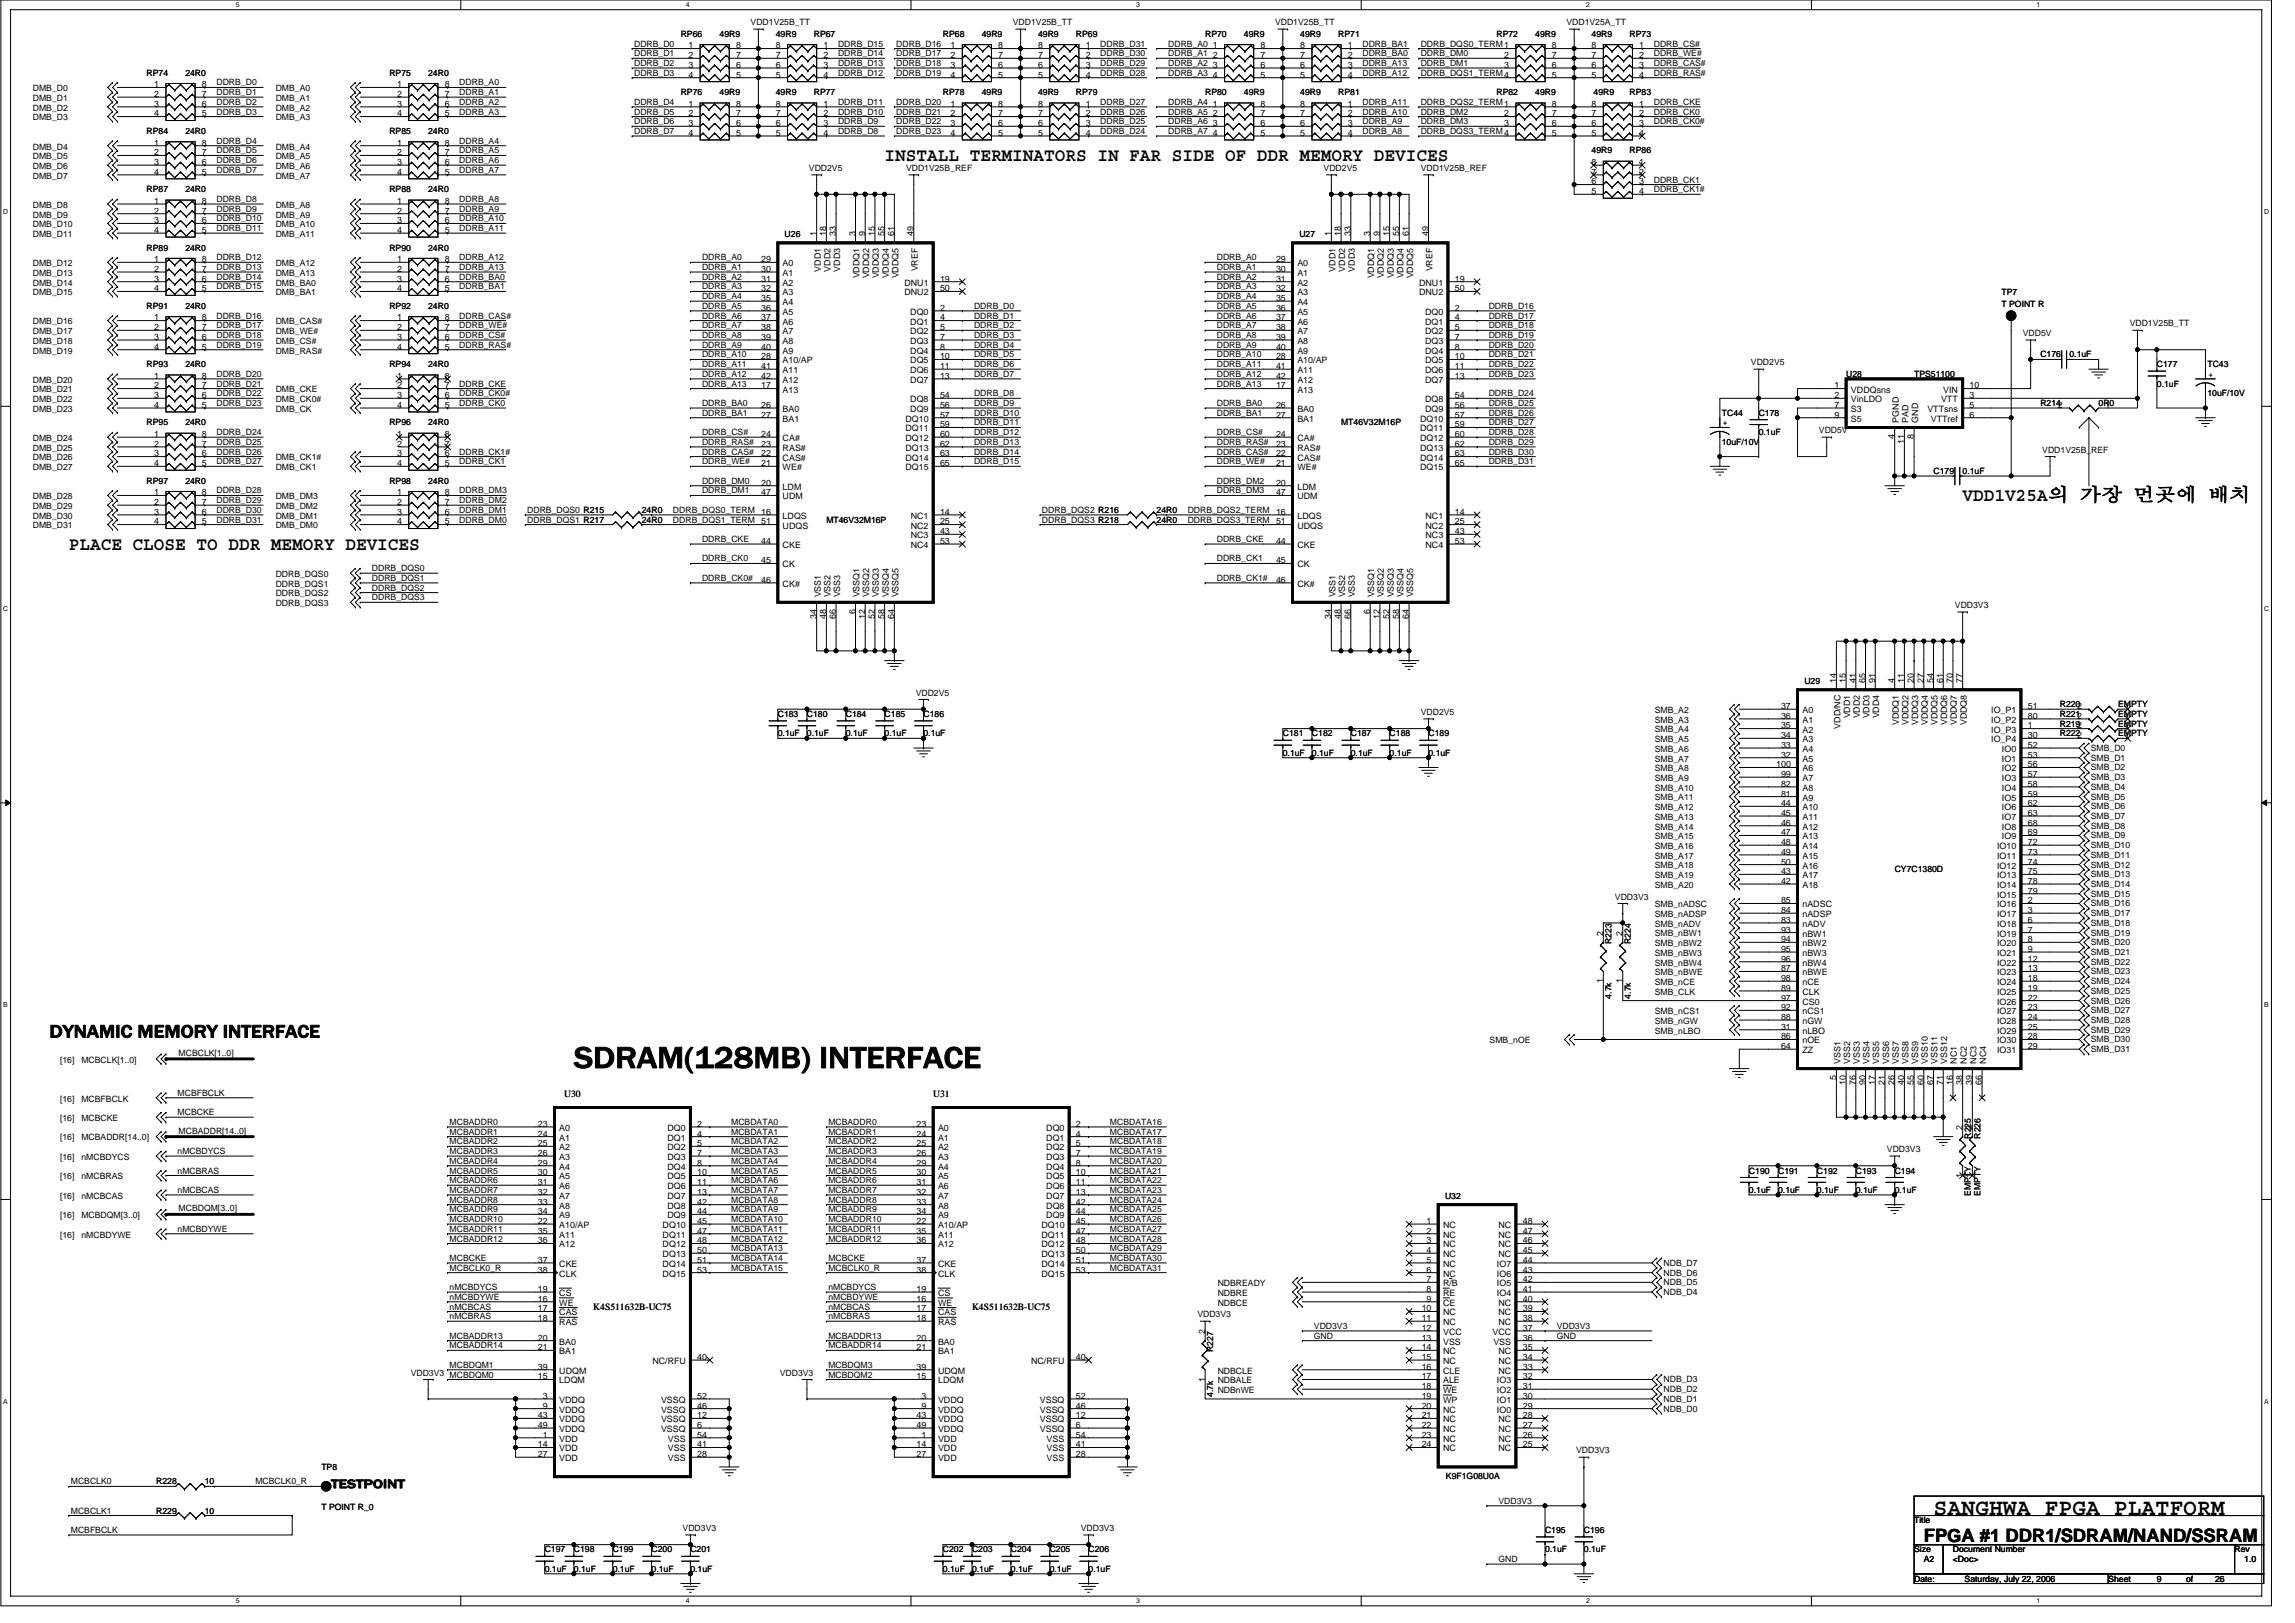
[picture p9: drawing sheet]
<svg xmlns="http://www.w3.org/2000/svg" width="420mm" height="297mm" viewBox="0 0 420 297" stroke-linecap="round" stroke-linejoin="round" font-family="sans-serif">
<defs><g id="words">
<text font-size="5.7" x="105.1" y="195.5">SDRAM(128MB) INTERFACE</text>
<text font-size="4.2" x="354" y="277.3">SANGHWA FPGA PLATFORM</text>
<g font-size="3.4">
<text x="162" y="29.5">INSTALL TERMINATORS IN FAR SIDE OF DDR MEMORY DEVICES</text>
<text x="359.3" y="91.7">VDD1V25A의 부의 의의의 의의</text>
<text x="12.6" y="100.6">PLACE CLOSE TO DDR MEMORY DEVICES</text>
<text x="9" y="189.9">DYNAMIC MEMORY INTERFACE</text>
<text x="352.2" y="282.3">FPGA #1 DDR1/SDRAM/NAND/SSRAM</text>
</g>
<text font-size="2.3" x="60.6" y="272.4">TESTPOINT</text>
<g font-size="1.8">
<text x="103.3" y="200.7">U30</text>
<text x="170.8" y="200.7">U31</text>
<text x="108.6" y="239.8">K4S511632B-UC75</text>
<text x="178" y="239.8">K4S511632B-UC75</text>
</g>
<g font-size="1.6">
<text x="137.4" y="4.6">VDD1V25B_TT</text>
<text x="185.4" y="4.6">VDD1V25B_TT</text>
<text x="233.4" y="4.6">VDD1V25B_TT</text>
<text x="286.8" y="4.6">VDD1V25A_TT</text>
<text x="116.1" y="8.5">DDRB_D0</text>
<text x="116.1" y="10.3">DDRB_D1</text>
<text x="124.6" y="6.8">RP66</text>
<text x="126" y="8.9">1</text>
<text x="126" y="10.6">2</text>
<text x="131.7" y="6.8">49R9</text>
<text x="134.8" y="10.6">7</text>
<text x="134.8" y="8.9">8</text>
<text x="142" y="6.8">49R9</text>
<text x="142" y="10.6">7</text>
<text x="142" y="8.9">8</text>
<text x="149" y="6.8">RP67</text>
<text x="150.8" y="8.9">1</text>
<text x="150.8" y="10.6">2</text>
<text x="153.4" y="8.5">DDRB_D15</text>
<text x="153.4" y="10.3">DDRB_D14</text>
<text x="164.1" y="10.3">DDRB_D17</text>
<text x="164.1" y="8.5">DDRB_D16</text>
<text x="172.6" y="6.8">RP68</text>
<text x="174" y="8.9">1</text>
<text x="174" y="10.6">2</text>
<text x="179.7" y="6.8">49R9</text>
<text x="182.8" y="10.6">7</text>
<text x="182.8" y="8.9">8</text>
<text x="190" y="6.8">49R9</text>
<text x="190" y="10.6">7</text>
<text x="190" y="8.9">8</text>
<text x="197" y="6.8">RP69</text>
<text x="198.8" y="8.9">1</text>
<text x="198.8" y="10.6">2</text>
<text x="201.4" y="10.3">DDRB_D30</text>
<text x="201.4" y="8.5">DDRB_D31</text>
<text x="213.9" y="8.5">DDRB_A0</text>
<text x="213.9" y="10.3">DDRB_A1</text>
<text x="220.6" y="6.8">RP70</text>
<text x="222" y="8.9">1</text>
<text x="222" y="10.6">2</text>
<text x="227.7" y="6.8">49R9</text>
<text x="230.8" y="10.6">7</text>
<text x="230.8" y="8.9">8</text>
<text x="238.1" y="6.8">49R9</text>
<text x="238.1" y="10.6">7</text>
<text x="238.1" y="8.9">8</text>
<text x="245" y="6.8">RP71</text>
<text x="246.8" y="8.9">1</text>
<text x="246.8" y="10.6">2</text>
<text x="249.4" y="8.5">DDRB_BA1</text>
<text x="249.4" y="10.3">DDRB_BA0</text>
<text x="260.1" y="10.3">DDRB_DM0</text>
<text x="260.1" y="8.5">DDRB_DQS0_TERM1</text>
<text x="274" y="6.8">RP72</text>
<text x="275.4" y="10.6">2</text>
<text x="281.1" y="6.8">49R9</text>
<text x="284.1" y="10.6">7</text>
<text x="284.1" y="8.9">8</text>
<text x="291.4" y="6.8">49R9</text>
<text x="291.4" y="10.6">7</text>
<text x="291.4" y="8.9">8</text>
<text x="298.3" y="6.8">RP73</text>
<text x="300.1" y="8.9">1</text>
<text x="300.1" y="10.6">2</text>
<text x="302.8" y="10.3">DDRB_WE#</text>
<text x="302.8" y="8.5">DDRB_CS#</text>
<text x="6" y="16.7">DMB_D0</text>
<text x="26.8" y="13.9">RP74</text>
<text x="28.2" y="16">1</text>
<text x="28.2" y="17.8">2</text>
<text x="33.9" y="13.9">24R0</text>
<text x="37" y="17.8">7</text>
<text x="37" y="16">8</text>
<text x="39.6" y="15.6">DDRB_D0</text>
<text x="39.6" y="17.4">DDRB_D1</text>
<text x="50.5" y="16.7">DMB_A0</text>
<text x="71.3" y="13.9">RP75</text>
<text x="72.7" y="16">1</text>
<text x="72.7" y="17.8">2</text>
<text x="78.4" y="13.9">24R0</text>
<text x="81.4" y="17.8">7</text>
<text x="81.4" y="16">8</text>
<text x="84.1" y="17.4">DDRB_A1</text>
<text x="84.1" y="15.6">DDRB_A0</text>
<text x="116.1" y="13.9">DDRB_D3</text>
<text x="116.1" y="12.1">DDRB_D2</text>
<text x="124.6" y="17.4">RP76</text>
<text x="126" y="12.4">3</text>
<text x="126" y="14.2">4</text>
<text x="131.7" y="17.4">49R9</text>
<text x="134.8" y="14.2">5</text>
<text x="134.8" y="12.4">6</text>
<text x="142" y="17.4">49R9</text>
<text x="142" y="14.2">5</text>
<text x="142" y="12.4">6</text>
<text x="149" y="17.4">RP77</text>
<text x="150.8" y="12.4">3</text>
<text x="150.8" y="14.2">4</text>
<text x="153.4" y="13.9">DDRB_D12</text>
<text x="153.4" y="12.1">DDRB_D13</text>
<text x="164.1" y="13.9">DDRB_D19</text>
<text x="164.1" y="12.1">DDRB_D18</text>
<text x="172.6" y="17.4">RP78</text>
<text x="174" y="12.4">3</text>
<text x="174" y="14.2">4</text>
<text x="179.7" y="17.4">49R9</text>
<text x="182.8" y="14.2">5</text>
<text x="182.8" y="12.4">6</text>
<text x="190" y="17.4">49R9</text>
<text x="190" y="14.2">5</text>
<text x="190" y="12.4">6</text>
<text x="197" y="17.4">RP79</text>
<text x="198.8" y="12.4">3</text>
<text x="198.8" y="14.2">4</text>
<text x="201.4" y="12.1">DDRB_D29</text>
<text x="201.4" y="13.9">DDRB_D28</text>
<text x="213.9" y="12.1">DDRB_A2</text>
<text x="213.9" y="13.9">DDRB_A3</text>
<text x="220.6" y="17.4">RP80</text>
<text x="222" y="12.4">3</text>
<text x="222" y="14.2">4</text>
<text x="227.7" y="17.4">49R9</text>
<text x="230.8" y="14.2">5</text>
<text x="230.8" y="12.4">6</text>
<text x="238.1" y="17.4">49R9</text>
<text x="238.1" y="14.2">5</text>
<text x="238.1" y="12.4">6</text>
<text x="245" y="17.4">RP81</text>
<text x="246.8" y="12.4">3</text>
<text x="246.8" y="14.2">4</text>
<text x="249.4" y="13.9">DDRB_A12</text>
<text x="249.4" y="12.1">DDRB_A13</text>
<text x="260.1" y="12.1">DDRB_DM1</text>
<text x="260.1" y="13.9">DDRB_DQS1_TERM4</text>
<text x="274" y="17.4">RP82</text>
<text x="275.4" y="12.4">3</text>
<text x="281.1" y="17.4">49R9</text>
<text x="284.1" y="14.2">5</text>
<text x="284.1" y="12.4">6</text>
<text x="291.4" y="14.2">5</text>
<text x="291.4" y="12.4">6</text>
<text x="291.7" y="17.4">49R9</text>
<text x="298.3" y="17.4">RP83</text>
<text x="300.1" y="12.4">3</text>
<text x="300.1" y="14.2">4</text>
<text x="302.8" y="12.1">DDRB_CAS#</text>
<text x="302.8" y="13.9">DDRB_RAS#</text>
<text x="6" y="18.5">DMB_D1</text>
<text x="6" y="20.3">DMB_D2</text>
<text x="6" y="22">DMB_D3</text>
<text x="28.2" y="19.5">3</text>
<text x="28.2" y="21.3">4</text>
<text x="37" y="21.3">5</text>
<text x="37" y="19.5">6</text>
<text x="39.6" y="21">DDRB_D3</text>
<text x="39.6" y="19.2">DDRB_D2</text>
<text x="50.5" y="18.5">DMB_A1</text>
<text x="50.5" y="20.3">DMB_A2</text>
<text x="50.5" y="22">DMB_A3</text>
<text x="72.7" y="19.5">3</text>
<text x="72.7" y="21.3">4</text>
<text x="81.4" y="21.3">5</text>
<text x="81.4" y="19.5">6</text>
<text x="84.1" y="19.2">DDRB_A2</text>
<text x="84.1" y="21">DDRB_A3</text>
<text x="116.1" y="22.8">DDRB_D6</text>
<text x="116.1" y="21">DDRB_D5</text>
<text x="116.1" y="19.2">DDRB_D4</text>
<text x="126" y="19.5">1</text>
<text x="126" y="21.3">2</text>
<text x="126" y="23.1">3</text>
<text x="134.8" y="23.1">6</text>
<text x="134.8" y="21.3">7</text>
<text x="134.8" y="19.5">8</text>
<text x="142" y="23.1">6</text>
<text x="142" y="21.3">7</text>
<text x="142" y="19.5">8</text>
<text x="150.8" y="19.5">1</text>
<text x="150.8" y="21.3">2</text>
<text x="150.8" y="23.1">3</text>
<text x="153.4" y="22.8">DDRB_D9</text>
<text x="153.4" y="21">DDRB_D10</text>
<text x="153.4" y="19.2">DDRB_D11</text>
<text x="164.1" y="21">DDRB_D21</text>
<text x="164.1" y="22.8">DDRB_D22</text>
<text x="164.1" y="19.2">DDRB_D20</text>
<text x="174" y="19.5">1</text>
<text x="174" y="21.3">2</text>
<text x="174" y="23.1">3</text>
<text x="182.8" y="23.1">6</text>
<text x="182.8" y="21.3">7</text>
<text x="182.8" y="19.5">8</text>
<text x="190" y="23.1">6</text>
<text x="190" y="21.3">7</text>
<text x="190" y="19.5">8</text>
<text x="198.8" y="19.5">1</text>
<text x="198.8" y="21.3">2</text>
<text x="198.8" y="23.1">3</text>
<text x="201.4" y="22.8">DDRB_D25</text>
<text x="201.4" y="19.2">DDRB_D27</text>
<text x="201.4" y="21">DDRB_D26</text>
<text x="213.9" y="22.8">DDRB_A6</text>
<text x="213.9" y="21">DDRB_A5</text>
<text x="213.9" y="19.2">DDRB_A4</text>
<text x="222" y="19.5">1</text>
<text x="222" y="21.3">2</text>
<text x="222" y="23.1">3</text>
<text x="230.8" y="23.1">6</text>
<text x="230.8" y="21.3">7</text>
<text x="230.8" y="19.5">8</text>
<text x="238.1" y="23.1">6</text>
<text x="238.1" y="21.3">7</text>
<text x="238.1" y="19.5">8</text>
<text x="246.8" y="19.5">1</text>
<text x="246.8" y="21.3">2</text>
<text x="246.8" y="23.1">3</text>
<text x="249.4" y="22.8">DDRB_A9</text>
<text x="249.4" y="21">DDRB_A10</text>
<text x="249.4" y="19.2">DDRB_A11</text>
<text x="260.1" y="22.8">DDRB_DM3</text>
<text x="260.1" y="21">DDRB_DM2</text>
<text x="260.1" y="19.2">DDRB_DQS2_TERM1</text>
<text x="275.4" y="21.3">2</text>
<text x="275.4" y="23.1">3</text>
<text x="284.1" y="23.1">6</text>
<text x="284.1" y="21.3">7</text>
<text x="284.1" y="19.5">8</text>
<text x="291.4" y="23.1">6</text>
<text x="291.4" y="21.3">7</text>
<text x="291.4" y="19.5">8</text>
<text x="300.1" y="19.5">1</text>
<text x="300.1" y="21.3">2</text>
<text x="300.1" y="23.1">3</text>
<text x="302.8" y="19.2">DDRB_CKE</text>
<text x="302.8" y="21">DDRB_CK0</text>
<text x="302.8" y="22.8">DDRB_CK0#</text>
<text x="6" y="27.4">DMB_D4</text>
<text x="6" y="29.1">DMB_D5</text>
<text x="26.8" y="24.5">RP84</text>
<text x="28.2" y="26.6">1</text>
<text x="28.2" y="28.4">2</text>
<text x="33.9" y="24.5">24R0</text>
<text x="37" y="28.4">7</text>
<text x="37" y="26.6">8</text>
<text x="39.6" y="29.9">DDRB_D6</text>
<text x="39.6" y="28.1">DDRB_D5</text>
<text x="39.6" y="26.3">DDRB_D4</text>
<text x="50.5" y="29.1">DMB_A5</text>
<text x="50.5" y="27.4">DMB_A4</text>
<text x="71.3" y="24.5">RP85</text>
<text x="72.7" y="26.6">1</text>
<text x="72.7" y="28.4">2</text>
<text x="78.4" y="24.5">24R0</text>
<text x="81.4" y="28.4">7</text>
<text x="81.4" y="26.6">8</text>
<text x="84.1" y="26.3">DDRB_A4</text>
<text x="84.1" y="28.1">DDRB_A5</text>
<text x="84.1" y="29.9">DDRB_A6</text>
<text x="116.1" y="24.5">DDRB_D7</text>
<text x="126" y="24.9">4</text>
<text x="134.8" y="24.9">5</text>
<text x="142" y="24.9">5</text>
<text x="150.8" y="24.9">4</text>
<text x="153.4" y="24.5">DDRB_D8</text>
<text x="164.1" y="24.5">DDRB_D23</text>
<text x="174" y="24.9">4</text>
<text x="182.8" y="24.9">5</text>
<text x="190" y="24.9">5</text>
<text x="198.8" y="24.9">4</text>
<text x="201.4" y="24.5">DDRB_D24</text>
<text x="213.9" y="24.5">DDRB_A7</text>
<text x="222" y="24.9">4</text>
<text x="230.8" y="24.9">5</text>
<text x="238.1" y="24.9">5</text>
<text x="246.8" y="24.9">4</text>
<text x="249.4" y="24.5">DDRB_A8</text>
<text x="260.1" y="24.5">DDRB_DQS3_TERM4</text>
<text x="284.1" y="24.9">5</text>
<text x="291.4" y="28.1">49R9</text>
<text x="291.4" y="24.9">5</text>
<text x="298.3" y="28.1">RP86</text>
<text x="300.1" y="24.9">4</text>
<text x="6" y="30.9">DMB_D6</text>
<text x="6" y="32.7">DMB_D7</text>
<text x="26.8" y="35.2">RP87</text>
<text x="28.2" y="30.2">3</text>
<text x="28.2" y="32">4</text>
<text x="33.9" y="35.2">24R0</text>
<text x="37" y="32">5</text>
<text x="37" y="30.2">6</text>
<text x="39.6" y="31.6">DDRB_D7</text>
<text x="50.5" y="30.9">DMB_A6</text>
<text x="50.5" y="32.7">DMB_A7</text>
<text x="71.3" y="35.2">RP88</text>
<text x="72.7" y="30.2">3</text>
<text x="72.7" y="32">4</text>
<text x="78.4" y="35.2">24R0</text>
<text x="81.4" y="32">5</text>
<text x="81.4" y="30.2">6</text>
<text x="84.1" y="31.6">DDRB_A7</text>
<text x="148.1" y="31.3">VDD2V5</text>
<text x="165.9" y="31.3">VDD1V25B_REF</text>
<text x="242.3" y="31.3">VDD2V5</text>
<text x="260.1" y="31.3">VDD1V25B_REF</text>
<text x="291.4" y="35.5">5</text>
<text x="291.4" y="33.8">6</text>
<text x="291.4" y="32">7</text>
<text x="291.4" y="30.2">8</text>
<text x="300.1" y="30.2">1</text>
<text x="300.1" y="32">2</text>
<text x="300.1" y="33.8">3</text>
<text x="300.1" y="35.5">4</text>
<text x="302.8" y="35.2">DDRB_CK1#</text>
<text x="302.8" y="33.4">DDRB_CK1</text>
<text x="6" y="38">DMB_D8</text>
<text x="6" y="39.8">DMB_D9</text>
<text x="6" y="41.6">DMB_D10</text>
<text x="28.2" y="37.3">1</text>
<text x="28.2" y="39.1">2</text>
<text x="28.2" y="40.9">3</text>
<text x="37" y="40.9">6</text>
<text x="37" y="39.1">7</text>
<text x="37" y="37.3">8</text>
<text x="39.6" y="40.5">DDRB_D10</text>
<text x="39.6" y="38.8">DDRB_D9</text>
<text x="39.6" y="37">DDRB_D8</text>
<text x="50.5" y="38">DMB_A8</text>
<text x="50.5" y="39.8">DMB_A9</text>
<text x="50.5" y="41.6">DMB_A10</text>
<text x="72.7" y="37.3">1</text>
<text x="72.7" y="39.1">2</text>
<text x="72.7" y="40.9">3</text>
<text x="81.4" y="40.9">6</text>
<text x="81.4" y="39.1">7</text>
<text x="81.4" y="37.3">8</text>
<text x="84.1" y="37">DDRB_A8</text>
<text x="84.1" y="38.8">DDRB_A9</text>
<text x="84.1" y="40.5">DDRB_A10</text>
<text x="6" y="43.4">DMB_D11</text>
<text x="26.8" y="45.9">RP89</text>
<text x="28.2" y="48">1</text>
<text x="28.2" y="42.7">4</text>
<text x="33.9" y="45.9">24R0</text>
<text x="37" y="48">8</text>
<text x="37" y="42.7">5</text>
<text x="39.6" y="42.3">DDRB_D11</text>
<text x="39.6" y="47.6">DDRB_D12</text>
<text x="50.5" y="43.4">DMB_A11</text>
<text x="71.3" y="45.9">RP90</text>
<text x="72.7" y="48">1</text>
<text x="72.7" y="42.7">4</text>
<text x="78.4" y="45.9">24R0</text>
<text x="81.4" y="48">8</text>
<text x="81.4" y="42.7">5</text>
<text x="84.1" y="42.3">DDRB_A11</text>
<text x="84.1" y="47.6">DDRB_A12</text>
<text x="128.5" y="47.6">DDRB_A0</text>
<text x="139.4" y="48">29</text>
<text x="143.6" y="43.4">U26</text>
<text x="149.5" y="43.2" transform="rotate(-90 149.5 43.2)">1</text>
<text x="151.3" y="43.2" transform="rotate(-90 151.3 43.2)">18</text>
<text x="153" y="43.2" transform="rotate(-90 153 43.2)">33</text>
<text x="156.6" y="43.2" transform="rotate(-90 156.6 43.2)">3</text>
<text x="158.4" y="43.2" transform="rotate(-90 158.4 43.2)">9</text>
<text x="160.2" y="43.2" transform="rotate(-90 160.2 43.2)">15</text>
<text x="161.9" y="43.2" transform="rotate(-90 161.9 43.2)">55</text>
<text x="163.7" y="43.2" transform="rotate(-90 163.7 43.2)">61</text>
<text x="167.3" y="43.2" transform="rotate(-90 167.3 43.2)">49</text>
<text x="222.8" y="47.6">DDRB_A0</text>
<text x="233.6" y="48">29</text>
<text x="237.9" y="43.4">U27</text>
<text x="243.7" y="43.2" transform="rotate(-90 243.7 43.2)">1</text>
<text x="245.5" y="43.2" transform="rotate(-90 245.5 43.2)">18</text>
<text x="247.3" y="43.2" transform="rotate(-90 247.3 43.2)">33</text>
<text x="250.8" y="43.2" transform="rotate(-90 250.8 43.2)">3</text>
<text x="252.6" y="43.2" transform="rotate(-90 252.6 43.2)">9</text>
<text x="254.4" y="43.2" transform="rotate(-90 254.4 43.2)">15</text>
<text x="256.2" y="43.2" transform="rotate(-90 256.2 43.2)">55</text>
<text x="257.9" y="43.2" transform="rotate(-90 257.9 43.2)">61</text>
<text x="261.5" y="43.2" transform="rotate(-90 261.5 43.2)">49</text>
<text x="6" y="48.7">DMB_D12</text>
<text x="6" y="50.5">DMB_D13</text>
<text x="6" y="52.3">DMB_D14</text>
<text x="28.2" y="49.8">2</text>
<text x="28.2" y="51.5">3</text>
<text x="28.2" y="53.3">4</text>
<text x="37" y="53.3">5</text>
<text x="37" y="51.5">6</text>
<text x="37" y="49.8">7</text>
<text x="39.6" y="51.2">DDRB_D14</text>
<text x="39.6" y="49.4">DDRB_D13</text>
<text x="39.6" y="53">DDRB_D15</text>
<text x="50.5" y="48.7">DMB_A12</text>
<text x="50.5" y="50.5">DMB_A13</text>
<text x="50.5" y="52.3">DMB_BA0</text>
<text x="72.7" y="49.8">2</text>
<text x="72.7" y="51.5">3</text>
<text x="72.7" y="53.3">4</text>
<text x="81.4" y="53.3">5</text>
<text x="81.4" y="51.5">6</text>
<text x="81.4" y="49.8">7</text>
<text x="84.1" y="53">DDRB_BA1</text>
<text x="84.1" y="49.4">DDRB_A13</text>
<text x="84.1" y="51.2">DDRB_BA0</text>
<text x="128.5" y="49.4">DDRB_A1</text>
<text x="128.5" y="51.2">DDRB_A2</text>
<text x="128.5" y="53">DDRB_A3</text>
<text x="139.4" y="49.8">30</text>
<text x="139.4" y="51.5">31</text>
<text x="139.4" y="53.3">32</text>
<text x="143.3" y="48.7">A0</text>
<text x="143.3" y="50.5">A1</text>
<text x="143.3" y="52.3">A2</text>
<text x="150.3" y="49.7" transform="rotate(-90 150.3 49.7)">VDD1</text>
<text x="152" y="49.7" transform="rotate(-90 152 49.7)">VDD2</text>
<text x="153.8" y="49.7" transform="rotate(-90 153.8 49.7)">VDD3</text>
<text x="157.4" y="51" transform="rotate(-90 157.4 51)">VDDQ1</text>
<text x="159.1" y="51" transform="rotate(-90 159.1 51)">VDDQ2</text>
<text x="160.9" y="51" transform="rotate(-90 160.9 51)">VDDQ3</text>
<text x="162.7" y="51" transform="rotate(-90 162.7 51)">VDDQ4</text>
<text x="164.5" y="51" transform="rotate(-90 164.5 51)">VDDQ5</text>
<text x="165.6" y="52.3">DNU1</text>
<text x="168" y="49.7" transform="rotate(-90 168 49.7)">VREF</text>
<text x="172.1" y="51.5">19</text>
<text x="172.1" y="53.3">50</text>
<text x="222.8" y="49.4">DDRB_A1</text>
<text x="222.8" y="51.2">DDRB_A2</text>
<text x="222.8" y="53">DDRB_A3</text>
<text x="233.6" y="49.8">30</text>
<text x="233.6" y="51.5">31</text>
<text x="233.6" y="53.3">32</text>
<text x="237.5" y="48.7">A0</text>
<text x="237.5" y="50.5">A1</text>
<text x="237.5" y="52.3">A2</text>
<text x="244.5" y="49.7" transform="rotate(-90 244.5 49.7)">VDD1</text>
<text x="246.3" y="49.7" transform="rotate(-90 246.3 49.7)">VDD2</text>
<text x="248" y="49.7" transform="rotate(-90 248 49.7)">VDD3</text>
<text x="251.6" y="51" transform="rotate(-90 251.6 51)">VDDQ1</text>
<text x="253.4" y="51" transform="rotate(-90 253.4 51)">VDDQ2</text>
<text x="255.2" y="51" transform="rotate(-90 255.2 51)">VDDQ3</text>
<text x="256.9" y="51" transform="rotate(-90 256.9 51)">VDDQ4</text>
<text x="258.7" y="51" transform="rotate(-90 258.7 51)">VDDQ5</text>
<text x="259.8" y="52.3">DNU1</text>
<text x="262.3" y="49.7" transform="rotate(-90 262.3 49.7)">VREF</text>
<text x="266.3" y="51.5">19</text>
<text x="266.3" y="53.3">50</text>
<text x="6" y="54">DMB_D15</text>
<text x="6" y="59.4">DMB_D16</text>
<text x="26.8" y="56.5">RP91</text>
<text x="28.2" y="58.7">1</text>
<text x="33.9" y="56.5">24R0</text>
<text x="37" y="58.7">8</text>
<text x="39.6" y="58.3">DDRB_D16</text>
<text x="50.5" y="54">DMB_BA1</text>
<text x="50.5" y="59.4">DMB_CAS#</text>
<text x="71.3" y="56.5">RP92</text>
<text x="72.7" y="58.7">1</text>
<text x="78.4" y="56.5">24R0</text>
<text x="81.4" y="58.7">8</text>
<text x="84.1" y="58.3">DDRB_CAS#</text>
<text x="128.5" y="54.8">DDRB_A4</text>
<text x="128.5" y="56.5">DDRB_A5</text>
<text x="128.5" y="58.3">DDRB_A6</text>
<text x="139.4" y="55.1">35</text>
<text x="139.4" y="56.9">36</text>
<text x="139.4" y="58.7">37</text>
<text x="143.3" y="54.1">A3</text>
<text x="143.3" y="55.8">A4</text>
<text x="143.3" y="57.6">A5</text>
<text x="143.3" y="59.4">A6</text>
<text x="165.6" y="54.1">DNU2</text>
<text x="166.7" y="57.6">DQ0</text>
<text x="166.7" y="59.4">DQ1</text>
<text x="172.1" y="56.9">2</text>
<text x="172.1" y="58.7">4</text>
<text x="178.3" y="56.5">DDRB_D0</text>
<text x="178.3" y="58.3">DDRB_D1</text>
<text x="222.8" y="54.8">DDRB_A4</text>
<text x="222.8" y="56.5">DDRB_A5</text>
<text x="222.8" y="58.3">DDRB_A6</text>
<text x="233.6" y="55.1">35</text>
<text x="233.6" y="56.9">36</text>
<text x="233.6" y="58.7">37</text>
<text x="237.5" y="54.1">A3</text>
<text x="237.5" y="55.8">A4</text>
<text x="237.5" y="57.6">A5</text>
<text x="237.5" y="59.4">A6</text>
<text x="259.8" y="54.1">DNU2</text>
<text x="260.9" y="57.6">DQ0</text>
<text x="260.9" y="59.4">DQ1</text>
<text x="266.3" y="56.9">2</text>
<text x="266.3" y="58.7">4</text>
<text x="272.6" y="58.3">DDRB_D17</text>
<text x="272.6" y="56.5">DDRB_D16</text>
<text x="366.4" y="54">TP7</text>
<text x="366.4" y="56.2">T POINT R</text>
<text x="389.9" y="59.7">VDD1V25B_TT</text>
<text x="6" y="61.2">DMB_D17</text>
<text x="6" y="62.9">DMB_D18</text>
<text x="6" y="64.7">DMB_D19</text>
<text x="28.2" y="60.4">2</text>
<text x="28.2" y="62.2">3</text>
<text x="28.2" y="64">4</text>
<text x="37" y="64">5</text>
<text x="37" y="62.2">6</text>
<text x="37" y="60.4">7</text>
<text x="39.6" y="61.9">DDRB_D18</text>
<text x="39.6" y="60.1">DDRB_D17</text>
<text x="39.6" y="63.6">DDRB_D19</text>
<text x="50.5" y="64.7">DMB_RAS#</text>
<text x="50.5" y="61.2">DMB_WE#</text>
<text x="50.5" y="62.9">DMB_CS#</text>
<text x="72.7" y="60.4">2</text>
<text x="72.7" y="62.2">3</text>
<text x="72.7" y="64">4</text>
<text x="81.4" y="64">5</text>
<text x="81.4" y="62.2">6</text>
<text x="81.4" y="60.4">7</text>
<text x="84.1" y="63.6">DDRB_RAS#</text>
<text x="84.1" y="60.1">DDRB_WE#</text>
<text x="84.1" y="61.9">DDRB_CS#</text>
<text x="128.5" y="60.1">DDRB_A7</text>
<text x="128.5" y="61.9">DDRB_A8</text>
<text x="128.5" y="63.6">DDRB_A9</text>
<text x="128.5" y="65.4">DDRB_A10</text>
<text x="139.4" y="60.4">38</text>
<text x="139.4" y="62.2">39</text>
<text x="139.4" y="64">40</text>
<text x="139.4" y="65.8">28</text>
<text x="143.3" y="61.2">A7</text>
<text x="143.3" y="62.9">A8</text>
<text x="143.3" y="64.7">A9</text>
<text x="166.7" y="61.2">DQ2</text>
<text x="166.7" y="62.9">DQ3</text>
<text x="166.7" y="64.7">DQ4</text>
<text x="172.1" y="60.4">5</text>
<text x="172.1" y="62.2">7</text>
<text x="172.1" y="64">8</text>
<text x="172.1" y="65.8">10</text>
<text x="178.3" y="61.9">DDRB_D3</text>
<text x="178.3" y="60.1">DDRB_D2</text>
<text x="178.3" y="65.4">DDRB_D5</text>
<text x="178.3" y="63.6">DDRB_D4</text>
<text x="222.8" y="60.1">DDRB_A7</text>
<text x="222.8" y="61.9">DDRB_A8</text>
<text x="222.8" y="63.6">DDRB_A9</text>
<text x="222.8" y="65.4">DDRB_A10</text>
<text x="233.6" y="60.4">38</text>
<text x="233.6" y="62.2">39</text>
<text x="233.6" y="64">40</text>
<text x="233.6" y="65.8">28</text>
<text x="237.5" y="61.2">A7</text>
<text x="237.5" y="62.9">A8</text>
<text x="237.5" y="64.7">A9</text>
<text x="260.9" y="61.2">DQ2</text>
<text x="260.9" y="62.9">DQ3</text>
<text x="260.9" y="64.7">DQ4</text>
<text x="266.3" y="60.4">5</text>
<text x="266.3" y="62.2">7</text>
<text x="266.3" y="64">8</text>
<text x="266.3" y="65.8">10</text>
<text x="272.6" y="60.1">DDRB_D18</text>
<text x="272.6" y="61.9">DDRB_D19</text>
<text x="272.6" y="65.4">DDRB_D21</text>
<text x="272.6" y="63.6">DDRB_D20</text>
<text x="370.3" y="61.5">VDD5V</text>
<text x="373.5" y="65.4">C176</text>
<text x="378.9" y="65.4">0.1uF</text>
<text x="6" y="70">DMB_D20</text>
<text x="6" y="71.8">DMB_D21</text>
<text x="26.8" y="67.2">RP93</text>
<text x="28.2" y="69.3">1</text>
<text x="28.2" y="71.1">2</text>
<text x="33.9" y="67.2">24R0</text>
<text x="37" y="71.1">7</text>
<text x="37" y="69.3">8</text>
<text x="39.6" y="70.8">DDRB_D21</text>
<text x="39.6" y="69">DDRB_D20</text>
<text x="50.5" y="71.8">DMB_CKE</text>
<text x="71.3" y="67.2">RP94</text>
<text x="72.7" y="69.3">1</text>
<text x="72.7" y="71.1">2</text>
<text x="78.4" y="67.2">24R0</text>
<text x="81.4" y="71.1">7</text>
<text x="81.4" y="69.3">8</text>
<text x="84.1" y="70.8">DDRB_CKE</text>
<text x="128.5" y="67.2">DDRB_A11</text>
<text x="128.5" y="69">DDRB_A12</text>
<text x="128.5" y="70.8">DDRB_A13</text>
<text x="139.4" y="67.5">41</text>
<text x="139.4" y="69.3">42</text>
<text x="139.4" y="71.1">17</text>
<text x="143.3" y="66.5">A10/AP</text>
<text x="143.3" y="68.3">A11</text>
<text x="143.3" y="70.1">A12</text>
<text x="143.3" y="71.8">A13</text>
<text x="166.7" y="66.5">DQ5</text>
<text x="166.7" y="68.3">DQ6</text>
<text x="166.7" y="70.1">DQ7</text>
<text x="172.1" y="67.5">11</text>
<text x="172.1" y="69.3">13</text>
<text x="178.3" y="67.2">DDRB_D6</text>
<text x="178.3" y="69">DDRB_D7</text>
<text x="222.8" y="67.2">DDRB_A11</text>
<text x="222.8" y="69">DDRB_A12</text>
<text x="222.8" y="70.8">DDRB_A13</text>
<text x="233.6" y="67.5">41</text>
<text x="233.6" y="69.3">42</text>
<text x="233.6" y="71.1">17</text>
<text x="237.5" y="66.5">A10/AP</text>
<text x="237.5" y="68.3">A11</text>
<text x="237.5" y="70.1">A12</text>
<text x="237.5" y="71.8">A13</text>
<text x="260.9" y="66.5">DQ5</text>
<text x="260.9" y="68.3">DQ6</text>
<text x="260.9" y="70.1">DQ7</text>
<text x="266.3" y="67.5">11</text>
<text x="266.3" y="69.3">13</text>
<text x="272.6" y="67.2">DDRB_D22</text>
<text x="272.6" y="69">DDRB_D23</text>
<text x="320.6" y="66.8">VDD2V5</text>
<text x="335.8" y="71.1">1</text>
<text x="338" y="69">U28</text>
<text x="338.9" y="71.8">VDDQsns</text>
<text x="350.4" y="69">TPS51100</text>
<text x="355.7" y="71.8">VIN</text>
<text x="360.6" y="71.1">10</text>
<text x="394.9" y="67.2">C177</text>
<text x="394.9" y="70.8">0.1uF</text>
<text x="404.1" y="67.2">TC43</text>
<text x="404.3" y="69">+</text>
<text x="6" y="73.6">DMB_D22</text>
<text x="6" y="75.4">DMB_D23</text>
<text x="26.8" y="77.9">RP95</text>
<text x="28.2" y="72.9">3</text>
<text x="28.2" y="74.7">4</text>
<text x="33.9" y="77.9">24R0</text>
<text x="37" y="74.7">5</text>
<text x="37" y="72.9">6</text>
<text x="39.6" y="72.5">DDRB_D22</text>
<text x="39.6" y="74.3">DDRB_D23</text>
<text x="50.5" y="73.6">DMB_CK0#</text>
<text x="50.5" y="75.4">DMB_CK</text>
<text x="71.3" y="77.9">RP96</text>
<text x="72.7" y="72.9">3</text>
<text x="72.7" y="74.7">4</text>
<text x="78.4" y="77.9">24R0</text>
<text x="81.4" y="74.7">5</text>
<text x="81.4" y="72.9">6</text>
<text x="84.1" y="74.3">DDRB_CK0</text>
<text x="84.1" y="72.5">DDRB_CK0#</text>
<text x="128.5" y="74.3">DDRB_BA0</text>
<text x="128.5" y="76.1">DDRB_BA1</text>
<text x="139.4" y="74.7">26</text>
<text x="139.4" y="76.4">27</text>
<text x="143.3" y="75.4">BA0</text>
<text x="143.3" y="77.2">BA1</text>
<text x="165.8" y="77.2">DQ10</text>
<text x="166.7" y="73.6">DQ8</text>
<text x="166.7" y="75.4">DQ9</text>
<text x="172.1" y="72.9">54</text>
<text x="172.1" y="74.7">56</text>
<text x="172.1" y="76.4">57</text>
<text x="178.3" y="76.1">DDRB_D10</text>
<text x="178.3" y="74.3">DDRB_D9</text>
<text x="178.3" y="72.5">DDRB_D8</text>
<text x="178.3" y="77.9">DDRB_D11</text>
<text x="222.8" y="76.1">DDRB_BA1</text>
<text x="222.8" y="74.3">DDRB_BA0</text>
<text x="233.6" y="74.7">26</text>
<text x="233.6" y="76.4">27</text>
<text x="237.5" y="75.4">BA0</text>
<text x="237.5" y="77.2">BA1</text>
<text x="245.5" y="77.9">MT46V32M16P</text>
<text x="260" y="77.2">DQ10</text>
<text x="260.9" y="73.6">DQ8</text>
<text x="260.9" y="75.4">DQ9</text>
<text x="266.3" y="72.9">54</text>
<text x="266.3" y="74.7">56</text>
<text x="266.3" y="76.4">57</text>
<text x="272.6" y="76.1">DDRB_D26</text>
<text x="272.6" y="74.3">DDRB_D25</text>
<text x="272.6" y="72.5">DDRB_D24</text>
<text x="272.6" y="77.9">DDRB_D27</text>
<text x="315.2" y="76.1">TC44</text>
<text x="315.4" y="77.9">+</text>
<text x="322" y="76.1">C178</text>
<text x="335.8" y="72.9">2</text>
<text x="335.8" y="74.7">7</text>
<text x="335.8" y="76.4">9</text>
<text x="338.9" y="73.6">VinLDO</text>
<text x="338.9" y="75.4">S3</text>
<text x="338.9" y="77.2">S5</text>
<text x="347.6" y="77.3" transform="rotate(-90 347.6 77.3)">PGND</text>
<text x="349.4" y="77.3" transform="rotate(-90 349.4 77.3)">PAD</text>
<text x="351.2" y="77.3" transform="rotate(-90 351.2 77.3)">GND</text>
<text x="352.9" y="75.4">VTTsns</text>
<text x="353.5" y="77.2">VTTref</text>
<text x="355.4" y="73.6">VTT</text>
<text x="360.6" y="72.9">3</text>
<text x="360.6" y="74.7">5</text>
<text x="360.6" y="76.4">6</text>
<text x="373.5" y="74.3">R2142</text>
<text x="384.2" y="74.3">0R0</text>
<text x="385.5" y="74.7">1</text>
<text x="404.1" y="72.5">10uF/10V</text>
<text x="6" y="80.7">DMB_D24</text>
<text x="6" y="82.5">DMB_D25</text>
<text x="28.2" y="80">1</text>
<text x="28.2" y="81.8">2</text>
<text x="28.2" y="83.5">3</text>
<text x="37" y="83.5">6</text>
<text x="37" y="81.8">7</text>
<text x="37" y="80">8</text>
<text x="39.6" y="83.2">DDRB_D26</text>
<text x="39.6" y="81.4">DDRB_D25</text>
<text x="39.6" y="79.7">DDRB_D24</text>
<text x="72.7" y="80">1</text>
<text x="72.7" y="81.8">2</text>
<text x="72.7" y="83.5">3</text>
<text x="81.4" y="83.5">6</text>
<text x="81.4" y="81.8">7</text>
<text x="81.4" y="80">8</text>
<text x="84.1" y="83.2">DDRB_CK1#</text>
<text x="128.5" y="83.2">DDRB_CAS#</text>
<text x="128.5" y="79.7">DDRB_CS#</text>
<text x="128.5" y="81.4">DDRB_RAS#</text>
<text x="139.4" y="80">24</text>
<text x="139.4" y="81.8">23</text>
<text x="139.4" y="83.5">22</text>
<text x="143.3" y="80.7">CA#</text>
<text x="143.3" y="82.5">RAS#</text>
<text x="165.8" y="79">DQ11</text>
<text x="165.8" y="80.7">DQ12</text>
<text x="165.8" y="82.5">DQ13</text>
<text x="172.1" y="78.2">59</text>
<text x="172.1" y="80">60</text>
<text x="172.1" y="81.8">62</text>
<text x="172.1" y="83.5">63</text>
<text x="178.3" y="83.2">DDRB_D14</text>
<text x="178.3" y="81.4">DDRB_D13</text>
<text x="178.3" y="79.7">DDRB_D12</text>
<text x="222.8" y="83.2">DDRB_CAS#</text>
<text x="222.8" y="79.7">DDRB_CS#</text>
<text x="222.8" y="81.4">DDRB_RAS#</text>
<text x="233.6" y="80">24</text>
<text x="233.6" y="81.8">23</text>
<text x="233.6" y="83.5">22</text>
<text x="237.5" y="80.7">CA#</text>
<text x="237.5" y="82.5">RAS#</text>
<text x="260" y="79">DQ11</text>
<text x="260" y="80.7">DQ12</text>
<text x="260" y="82.5">DQ13</text>
<text x="266.3" y="78.2">59</text>
<text x="266.3" y="80">60</text>
<text x="266.3" y="81.8">62</text>
<text x="266.3" y="83.5">63</text>
<text x="272.6" y="83.2">DDRB_D30</text>
<text x="272.6" y="81.4">DDRB_D29</text>
<text x="272.6" y="79.7">DDRB_D28</text>
<text x="315.2" y="81.4">10uF/10V</text>
<text x="322" y="79.7">0.1uF</text>
<text x="333" y="79.3">VDD5V</text>
<text x="346.8" y="80.4" transform="rotate(-90 346.8 80.4)">4</text>
<text x="348.6" y="81.3" transform="rotate(-90 348.6 81.3)">11</text>
<text x="350.4" y="80.4" transform="rotate(-90 350.4 80.4)">8</text>
<text x="373.9" y="82.8">VDD1V25B_REF</text>
<text x="6" y="84.3">DMB_D26</text>
<text x="6" y="86">DMB_D27</text>
<text x="26.8" y="88.5">RP97</text>
<text x="28.2" y="85.3">4</text>
<text x="33.9" y="88.5">24R0</text>
<text x="37" y="85.3">5</text>
<text x="39.6" y="85">DDRB_D27</text>
<text x="50.5" y="84.3">DMB_CK1#</text>
<text x="50.5" y="86">DMB_CK1</text>
<text x="71.3" y="88.5">RP98</text>
<text x="72.7" y="85.3">4</text>
<text x="78.4" y="88.5">24R0</text>
<text x="81.4" y="85.3">5</text>
<text x="84.1" y="85">DDRB_CK1</text>
<text x="128.5" y="85">DDRB_WE#</text>
<text x="128.5" y="88.5">DDRB_DM0</text>
<text x="139.4" y="85.3">21</text>
<text x="139.4" y="88.9">20</text>
<text x="143.3" y="84.3">CAS#</text>
<text x="143.3" y="86.1">WE#</text>
<text x="143.3" y="89.6">LDM</text>
<text x="165.8" y="84.3">DQ14</text>
<text x="165.8" y="86.1">DQ15</text>
<text x="172.1" y="85.3">65</text>
<text x="178.3" y="85">DDRB_D15</text>
<text x="222.8" y="88.5">DDRB_DM2</text>
<text x="222.8" y="85">DDRB_WE#</text>
<text x="233.6" y="85.3">21</text>
<text x="233.6" y="88.9">20</text>
<text x="237.5" y="84.3">CAS#</text>
<text x="237.5" y="86.1">WE#</text>
<text x="237.5" y="89.6">LDM</text>
<text x="260" y="84.3">DQ14</text>
<text x="260" y="86.1">DQ15</text>
<text x="266.3" y="85.3">65</text>
<text x="272.6" y="85">DDRB_D31</text>
<text x="354" y="86.8">C179</text>
<text x="359.3" y="86.8">0.1uF</text>
<text x="6" y="91.4">DMB_D28</text>
<text x="6" y="93.2">DMB_D29</text>
<text x="6" y="94.9">DMB_D30</text>
<text x="28.2" y="90.7">1</text>
<text x="28.2" y="92.4">2</text>
<text x="28.2" y="94.2">3</text>
<text x="28.2" y="96">4</text>
<text x="37" y="96">5</text>
<text x="37" y="94.2">6</text>
<text x="37" y="92.4">7</text>
<text x="37" y="90.7">8</text>
<text x="39.6" y="93.9">DDRB_D30</text>
<text x="39.6" y="92.1">DDRB_D29</text>
<text x="39.6" y="90.3">DDRB_D28</text>
<text x="39.6" y="95.7">DDRB_D31</text>
<text x="50.5" y="93.2">DMB_DM2</text>
<text x="50.5" y="94.9">DMB_DM1</text>
<text x="50.5" y="91.4">DMB_DM3</text>
<text x="72.7" y="90.7">1</text>
<text x="72.7" y="92.4">2</text>
<text x="72.7" y="94.2">3</text>
<text x="72.7" y="96">4</text>
<text x="81.4" y="96">5</text>
<text x="81.4" y="94.2">6</text>
<text x="81.4" y="92.4">7</text>
<text x="81.4" y="90.7">8</text>
<text x="84.1" y="93.9">DDRB_DM1</text>
<text x="84.1" y="95.7">DDRB_DM0</text>
<text x="84.1" y="90.3">DDRB_DM3</text>
<text x="84.1" y="92.1">DDRB_DM2</text>
<text x="96.5" y="95.7">DDRB_DQS1 R217</text>
<text x="96.5" y="93.9">DDRB_DQS0 R215</text>
<text x="117.5" y="95.7">24R0</text>
<text x="117.5" y="93.9">24R0</text>
<text x="123.2" y="93.9">DDRB_DQS0_TERM</text>
<text x="123.2" y="95.7">DDRB_DQS1_TERM</text>
<text x="128.5" y="90.3">DDRB_DM1</text>
<text x="139.4" y="90.7">47</text>
<text x="139.4" y="94.2">16</text>
<text x="139.4" y="96">51</text>
<text x="143.3" y="91.4">UDM</text>
<text x="143.3" y="95">LDQS</text>
<text x="151.3" y="95.7">MT46V32M16P</text>
<text x="166.7" y="95">NC1</text>
<text x="172.1" y="94.2">14</text>
<text x="172.1" y="96">25</text>
<text x="190.8" y="95.7">DDRB_DQS3 R218</text>
<text x="190.8" y="93.9">DDRB_DQS2 R216</text>
<text x="211.7" y="93.9">24R0</text>
<text x="211.7" y="95.7">24R0</text>
<text x="217.4" y="93.9">DDRB_DQS2_TERM</text>
<text x="217.4" y="95.7">DDRB_DQS3_TERM</text>
<text x="222.8" y="90.3">DDRB_DM3</text>
<text x="233.6" y="90.7">47</text>
<text x="233.6" y="94.2">16</text>
<text x="233.6" y="96">51</text>
<text x="237.5" y="91.4">UDM</text>
<text x="237.5" y="95">LDQS</text>
<text x="261" y="95">NC1</text>
<text x="266.3" y="94.2">14</text>
<text x="266.3" y="96">25</text>
<text x="6" y="96.7">DMB_D31</text>
<text x="50.5" y="96.7">DMB_DM0</text>
<text x="128.5" y="99.2">DDRB_CKE</text>
<text x="139.4" y="99.5">44</text>
<text x="143.3" y="96.7">UDQS</text>
<text x="143.3" y="100.3">CKE</text>
<text x="166.7" y="96.7">NC2</text>
<text x="166.7" y="98.5">NC3</text>
<text x="166.7" y="100.3">NC4</text>
<text x="172.1" y="97.8">43</text>
<text x="172.1" y="99.5">53</text>
<text x="222.8" y="99.2">DDRB_CKE</text>
<text x="233.6" y="99.5">44</text>
<text x="237.5" y="96.7">UDQS</text>
<text x="237.5" y="100.3">CKE</text>
<text x="261" y="96.7">NC2</text>
<text x="261" y="98.5">NC3</text>
<text x="261" y="100.3">NC4</text>
<text x="266.3" y="97.8">43</text>
<text x="266.3" y="99.5">53</text>
<text x="50.5" y="105.6">DDRB_DQS0</text>
<text x="50.5" y="107.4">DDRB_DQS1</text>
<text x="68.1" y="106.3">DDRB_DQS1</text>
<text x="68.1" y="104.5">DDRB_DQS0</text>
<text x="128.5" y="102.8">DDRB_CK0</text>
<text x="128.5" y="106.3">DDRB_CK0#</text>
<text x="139.4" y="103.1">45</text>
<text x="139.4" y="106.7">46</text>
<text x="143.3" y="103.8">CK</text>
<text x="143.3" y="107.4">CK#</text>
<text x="222.8" y="102.8">DDRB_CK1</text>
<text x="222.8" y="106.3">DDRB_CK1#</text>
<text x="233.6" y="103.1">45</text>
<text x="233.6" y="106.7">46</text>
<text x="237.5" y="103.8">CK</text>
<text x="237.5" y="107.4">CK#</text>
<text x="50.5" y="110.9">DDRB_DQS3</text>
<text x="50.5" y="109.2">DDRB_DQS2</text>
<text x="68.1" y="108.1">DDRB_DQS2</text>
<text x="68.1" y="109.9">DDRB_DQS3</text>
<text x="149.5" y="113.3" transform="rotate(-90 149.5 113.3)">34</text>
<text x="150.3" y="109.3" transform="rotate(-90 150.3 109.3)">VSS1</text>
<text x="151.3" y="113.3" transform="rotate(-90 151.3 113.3)">48</text>
<text x="152" y="109.3" transform="rotate(-90 152 109.3)">VSS2</text>
<text x="153" y="113.3" transform="rotate(-90 153 113.3)">66</text>
<text x="153.8" y="109.3" transform="rotate(-90 153.8 109.3)">VSS3</text>
<text x="156.6" y="112.4" transform="rotate(-90 156.6 112.4)">6</text>
<text x="157.4" y="109.3" transform="rotate(-90 157.4 109.3)">VSSQ1</text>
<text x="158.4" y="113.3" transform="rotate(-90 158.4 113.3)">12</text>
<text x="159.1" y="109.3" transform="rotate(-90 159.1 109.3)">VSSQ2</text>
<text x="160.2" y="113.3" transform="rotate(-90 160.2 113.3)">52</text>
<text x="160.9" y="109.3" transform="rotate(-90 160.9 109.3)">VSSQ3</text>
<text x="161.9" y="113.3" transform="rotate(-90 161.9 113.3)">58</text>
<text x="162.7" y="109.3" transform="rotate(-90 162.7 109.3)">VSSQ4</text>
<text x="163.7" y="113.3" transform="rotate(-90 163.7 113.3)">64</text>
<text x="164.5" y="109.3" transform="rotate(-90 164.5 109.3)">VSSQ5</text>
<text x="243.7" y="113.3" transform="rotate(-90 243.7 113.3)">34</text>
<text x="244.5" y="109.3" transform="rotate(-90 244.5 109.3)">VSS1</text>
<text x="245.5" y="113.3" transform="rotate(-90 245.5 113.3)">48</text>
<text x="246.3" y="109.3" transform="rotate(-90 246.3 109.3)">VSS2</text>
<text x="247.3" y="113.3" transform="rotate(-90 247.3 113.3)">66</text>
<text x="248" y="109.3" transform="rotate(-90 248 109.3)">VSS3</text>
<text x="250.8" y="112.4" transform="rotate(-90 250.8 112.4)">6</text>
<text x="251.6" y="109.3" transform="rotate(-90 251.6 109.3)">VSSQ1</text>
<text x="252.6" y="113.3" transform="rotate(-90 252.6 113.3)">12</text>
<text x="253.4" y="109.3" transform="rotate(-90 253.4 109.3)">VSSQ2</text>
<text x="254.4" y="113.3" transform="rotate(-90 254.4 113.3)">52</text>
<text x="255.2" y="109.3" transform="rotate(-90 255.2 109.3)">VSSQ3</text>
<text x="256.2" y="113.3" transform="rotate(-90 256.2 113.3)">58</text>
<text x="256.9" y="109.3" transform="rotate(-90 256.9 109.3)">VSSQ4</text>
<text x="257.9" y="113.3" transform="rotate(-90 257.9 113.3)">64</text>
<text x="258.7" y="109.3" transform="rotate(-90 258.7 109.3)">VSSQ5</text>
<text x="357.9" y="111.3">VDD3V3</text>
<text x="330.3" y="125.2">U29</text>
<text x="336.2" y="125" transform="rotate(-90 336.2 125)">14</text>
<text x="338" y="125" transform="rotate(-90 338 125)">15</text>
<text x="339.7" y="125" transform="rotate(-90 339.7 125)">41</text>
<text x="341.5" y="125" transform="rotate(-90 341.5 125)">65</text>
<text x="343.3" y="125" transform="rotate(-90 343.3 125)">91</text>
<text x="346.8" y="125" transform="rotate(-90 346.8 125)">4</text>
<text x="348.6" y="125" transform="rotate(-90 348.6 125)">11</text>
<text x="350.4" y="125" transform="rotate(-90 350.4 125)">20</text>
<text x="352.2" y="125" transform="rotate(-90 352.2 125)">27</text>
<text x="354" y="125" transform="rotate(-90 354 125)">54</text>
<text x="355.7" y="125" transform="rotate(-90 355.7 125)">61</text>
<text x="357.5" y="125" transform="rotate(-90 357.5 125)">70</text>
<text x="359.3" y="125" transform="rotate(-90 359.3 125)">77</text>
<text x="142.4" y="131.2">C183</text>
<text x="147.7" y="131.2">C180</text>
<text x="154.8" y="131.2">C184</text>
<text x="162" y="131.2">C185</text>
<text x="167.6" y="127.3">VDD2V5</text>
<text x="169.1" y="131.2">C186</text>
<text x="260.1" y="130.9">VDD2V5</text>
<text x="302.9" y="130.5">SMB_A2</text>
<text x="326.1" y="129.8">37</text>
<text x="326.1" y="131.6">36</text>
<text x="330" y="130.5">A0</text>
<text x="338.7" y="131.5" transform="rotate(-90 338.7 131.5)">VDD1</text>
<text x="340.5" y="131.5" transform="rotate(-90 340.5 131.5)">VDD2</text>
<text x="342.3" y="131.5" transform="rotate(-90 342.3 131.5)">VDD3</text>
<text x="344.1" y="131.5" transform="rotate(-90 344.1 131.5)">VDD4</text>
<text x="364.5" y="130.5">IO_P1</text>
<text x="371.2" y="129.8">51</text>
<text x="371.2" y="131.6">80</text>
<text x="377.1" y="129.4">R2202</text>
<text x="377.1" y="131.2">R2212</text>
<text x="387.8" y="129.4">EMPTY</text>
<text x="387.8" y="131.2">EMPTY</text>
<text x="389" y="129.8">1</text>
<text x="389" y="131.6">1</text>
<text x="142.4" y="134.8">0.1uF</text>
<text x="147.7" y="134.8">0.1uF</text>
<text x="154.8" y="134.8">0.1uF</text>
<text x="162" y="134.8">0.1uF</text>
<text x="169.1" y="134.8">0.1uF</text>
<text x="234.9" y="134.8">C181</text>
<text x="240.2" y="134.8">C182</text>
<text x="247.3" y="134.8">C187</text>
<text x="254.4" y="134.8">C188</text>
<text x="261.5" y="134.8">C189</text>
<text x="302.9" y="132.3">SMB_A3</text>
<text x="302.9" y="134">SMB_A4</text>
<text x="302.9" y="135.8">SMB_A5</text>
<text x="302.9" y="137.6">SMB_A6</text>
<text x="326.1" y="133.3">35</text>
<text x="326.1" y="135.1">34</text>
<text x="326.1" y="136.9">33</text>
<text x="330" y="132.3">A1</text>
<text x="330" y="134.1">A2</text>
<text x="330" y="135.8">A3</text>
<text x="330" y="137.6">A4</text>
<text x="336.9" y="133.4" transform="rotate(-90 336.9 133.4)">VDD/NC</text>
<text x="347.6" y="132.8" transform="rotate(-90 347.6 132.8)">VDDQ1</text>
<text x="349.4" y="132.8" transform="rotate(-90 349.4 132.8)">VDDQ2</text>
<text x="351.2" y="132.8" transform="rotate(-90 351.2 132.8)">VDDQ3</text>
<text x="352.9" y="132.8" transform="rotate(-90 352.9 132.8)">VDDQ4</text>
<text x="354.7" y="132.8" transform="rotate(-90 354.7 132.8)">VDDQ5</text>
<text x="356.5" y="132.8" transform="rotate(-90 356.5 132.8)">VDDQ6</text>
<text x="358.3" y="132.8" transform="rotate(-90 358.3 132.8)">VDDQ7</text>
<text x="360.1" y="132.8" transform="rotate(-90 360.1 132.8)">VDDQ8</text>
<text x="364.5" y="132.3">IO_P2</text>
<text x="364.5" y="134.1">IO_P3</text>
<text x="364.5" y="135.8">IO_P4</text>
<text x="366.5" y="137.6">IO0</text>
<text x="371.2" y="136.9">52</text>
<text x="371.2" y="133.3">1</text>
<text x="371.2" y="135.1">30</text>
<text x="377.1" y="134.8">R2222</text>
<text x="377.1" y="133">R2192</text>
<text x="382.8" y="137.4">SMB_D0</text>
<text x="387.8" y="134.8">EMPTY</text>
<text x="387.8" y="133">EMPTY</text>
<text x="389" y="135.1">1</text>
<text x="389" y="133.3">1</text>
<text x="234.9" y="138.3">0.1uF</text>
<text x="240.2" y="138.3">0.1uF</text>
<text x="247.3" y="138.3">0.1uF</text>
<text x="254.4" y="138.3">0.1uF</text>
<text x="261.5" y="138.3">0.1uF</text>
<text x="302.9" y="141.2">SMB_A8</text>
<text x="302.9" y="142.9">SMB_A9</text>
<text x="302.9" y="139.4">SMB_A7</text>
<text x="325.2" y="140.4">100</text>
<text x="326.1" y="138.7">32</text>
<text x="326.1" y="142.2">99</text>
<text x="326.1" y="144">82</text>
<text x="330" y="139.4">A5</text>
<text x="330" y="141.2">A6</text>
<text x="330" y="143">A7</text>
<text x="366.5" y="139.4">IO1</text>
<text x="366.5" y="141.2">IO2</text>
<text x="366.5" y="143">IO3</text>
<text x="371.2" y="138.7">53</text>
<text x="371.2" y="140.4">56</text>
<text x="371.2" y="142.2">57</text>
<text x="371.2" y="144">58</text>
<text x="382.8" y="139.2">SMB_D1</text>
<text x="382.8" y="141">SMB_D2</text>
<text x="382.8" y="142.8">SMB_D3</text>
<text x="302.9" y="144.7">SMB_A10</text>
<text x="302.9" y="146.5">SMB_A11</text>
<text x="302.9" y="148.3">SMB_A12</text>
<text x="326.1" y="145.8">81</text>
<text x="326.1" y="147.6">44</text>
<text x="326.1" y="149.3">45</text>
<text x="330" y="144.7">A8</text>
<text x="330" y="146.5">A9</text>
<text x="330" y="148.3">A10</text>
<text x="366.5" y="144.7">IO4</text>
<text x="366.5" y="146.5">IO5</text>
<text x="366.5" y="148.3">IO6</text>
<text x="371.2" y="145.8">59</text>
<text x="371.2" y="147.6">62</text>
<text x="371.2" y="149.3">63</text>
<text x="382.8" y="149.9">SMB_D7</text>
<text x="382.8" y="144.5">SMB_D4</text>
<text x="382.8" y="146.3">SMB_D5</text>
<text x="382.8" y="148.1">SMB_D6</text>
<text x="302.9" y="155.4">SMB_A16</text>
<text x="302.9" y="150.1">SMB_A13</text>
<text x="302.9" y="151.8">SMB_A14</text>
<text x="302.9" y="153.6">SMB_A15</text>
<text x="326.1" y="151.1">46</text>
<text x="326.1" y="152.9">47</text>
<text x="326.1" y="154.7">48</text>
<text x="330" y="150.1">A11</text>
<text x="330" y="151.8">A12</text>
<text x="330" y="153.6">A13</text>
<text x="330" y="155.4">A14</text>
<text x="365.6" y="155.4">IO10</text>
<text x="366.5" y="150.1">IO7</text>
<text x="366.5" y="151.8">IO8</text>
<text x="366.5" y="153.6">IO9</text>
<text x="371.2" y="151.1">68</text>
<text x="371.2" y="152.9">69</text>
<text x="371.2" y="154.7">72</text>
<text x="382.8" y="151.7">SMB_D8</text>
<text x="382.8" y="153.4">SMB_D9</text>
<text x="382.8" y="155.2">SMB_D10</text>
<text x="302.9" y="157.2">SMB_A17</text>
<text x="302.9" y="158.9">SMB_A18</text>
<text x="302.9" y="160.7">SMB_A19</text>
<text x="326.1" y="156.4">49</text>
<text x="326.1" y="158.2">50</text>
<text x="326.1" y="160">43</text>
<text x="326.1" y="161.8">42</text>
<text x="330" y="157.2">A15</text>
<text x="330" y="159">A16</text>
<text x="330" y="160.7">A17</text>
<text x="346.9" y="159.7">CY7C1380D</text>
<text x="365.6" y="157.2">IO11</text>
<text x="365.6" y="159">IO12</text>
<text x="365.6" y="160.7">IO13</text>
<text x="371.2" y="156.4">73</text>
<text x="371.2" y="158.2">74</text>
<text x="371.2" y="160">75</text>
<text x="371.2" y="161.8">78</text>
<text x="382.8" y="157">SMB_D11</text>
<text x="382.8" y="158.8">SMB_D12</text>
<text x="382.8" y="160.5">SMB_D13</text>
<text x="295.7" y="164.6">VDD3V3</text>
<text x="302.9" y="162.5">SMB_A20</text>
<text x="302.9" y="166.1">SMB_nADSC</text>
<text x="302.9" y="167.8">SMB_nADSP</text>
<text x="326.1" y="165.3">85</text>
<text x="326.1" y="167.1">84</text>
<text x="330" y="162.5">A18</text>
<text x="330" y="166.1">nADSC</text>
<text x="330" y="167.9">nADSP</text>
<text x="365.6" y="162.5">IO14</text>
<text x="365.6" y="164.3">IO15</text>
<text x="365.6" y="166.1">IO16</text>
<text x="365.6" y="167.9">IO17</text>
<text x="371.2" y="163.6">79</text>
<text x="371.2" y="165.3">2</text>
<text x="371.2" y="167.1">3</text>
<text x="382.8" y="164.1">SMB_D15</text>
<text x="382.8" y="165.9">SMB_D16</text>
<text x="382.8" y="167.7">SMB_D17</text>
<text x="382.8" y="162.3">SMB_D14</text>
<text x="293.5" y="171.2" transform="rotate(-90 293.5 171.2)">2</text>
<text x="295" y="172.8" transform="rotate(-90 295 172.8)">R223</text>
<text x="297.1" y="171.2" transform="rotate(-90 297.1 171.2)">2</text>
<text x="298.6" y="172.8" transform="rotate(-90 298.6 172.8)">R224</text>
<text x="302.9" y="169.6">SMB_nADV</text>
<text x="302.9" y="171.4">SMB_nBW1</text>
<text x="302.9" y="173.2">SMB_nBW2</text>
<text x="326.1" y="168.9">83</text>
<text x="326.1" y="170.7">93</text>
<text x="326.1" y="172.4">94</text>
<text x="330" y="169.6">nADV</text>
<text x="330" y="171.4">nBW1</text>
<text x="330" y="173.2">nBW2</text>
<text x="365.6" y="169.6">IO18</text>
<text x="365.6" y="171.4">IO19</text>
<text x="365.6" y="173.2">IO20</text>
<text x="371.2" y="168.9">6</text>
<text x="371.2" y="170.7">7</text>
<text x="371.2" y="172.4">8</text>
<text x="382.8" y="169.4">SMB_D18</text>
<text x="382.8" y="171.2">SMB_D19</text>
<text x="382.8" y="173">SMB_D20</text>
<text x="293.5" y="180" transform="rotate(-90 293.5 180)">1</text>
<text x="297.1" y="180" transform="rotate(-90 297.1 180)">1</text>
<text x="302.9" y="174.9">SMB_nBW3</text>
<text x="302.9" y="176.7">SMB_nBW4</text>
<text x="302.9" y="178.5">SMB_nBWE</text>
<text x="326.1" y="174.2">95</text>
<text x="326.1" y="176">96</text>
<text x="326.1" y="177.8">87</text>
<text x="326.1" y="179.6">98</text>
<text x="330" y="175">nBW3</text>
<text x="330" y="176.7">nBW4</text>
<text x="330" y="178.5">nBWE</text>
<text x="365.6" y="175">IO21</text>
<text x="365.6" y="176.7">IO22</text>
<text x="365.6" y="178.5">IO23</text>
<text x="371.2" y="174.2">9</text>
<text x="371.2" y="176">12</text>
<text x="371.2" y="177.8">13</text>
<text x="371.2" y="179.6">18</text>
<text x="382.8" y="176.6">SMB_D22</text>
<text x="382.8" y="178.3">SMB_D23</text>
<text x="382.8" y="174.8">SMB_D21</text>
<text x="295" y="182.8" transform="rotate(-90 295 182.8)">4.7k</text>
<text x="298.6" y="182.8" transform="rotate(-90 298.6 182.8)">4.7k</text>
<text x="302.9" y="185.6">SMB_nCS1</text>
<text x="302.9" y="180.3">SMB_nCE</text>
<text x="302.9" y="182.1">SMB_CLK</text>
<text x="326.1" y="181.3">89</text>
<text x="326.1" y="183.1">97</text>
<text x="326.1" y="184.9">92</text>
<text x="330" y="180.3">nCE</text>
<text x="330" y="182.1">CLK</text>
<text x="330" y="183.9">CS0</text>
<text x="330" y="185.6">nCS1</text>
<text x="365.6" y="180.3">IO24</text>
<text x="365.6" y="182.1">IO25</text>
<text x="365.6" y="183.9">IO26</text>
<text x="365.6" y="185.6">IO27</text>
<text x="371.2" y="181.3">19</text>
<text x="371.2" y="183.1">22</text>
<text x="371.2" y="184.9">23</text>
<text x="382.8" y="180.1">SMB_D24</text>
<text x="382.8" y="181.9">SMB_D25</text>
<text x="382.8" y="183.7">SMB_D26</text>
<text x="382.8" y="185.4">SMB_D27</text>
<text x="272.7" y="190.9">SMB_nOE</text>
<text x="302.9" y="187.4">SMB_nGW</text>
<text x="302.9" y="189.2">SMB_nLBO</text>
<text x="326.1" y="186.7">88</text>
<text x="326.1" y="188.4">31</text>
<text x="326.1" y="190.2">86</text>
<text x="330" y="187.4">nGW</text>
<text x="330" y="189.2">nLBO</text>
<text x="330" y="191">nOE</text>
<text x="365.6" y="187.4">IO28</text>
<text x="365.6" y="189.2">IO29</text>
<text x="365.6" y="191">IO30</text>
<text x="371.2" y="186.7">24</text>
<text x="371.2" y="188.4">25</text>
<text x="371.2" y="190.2">28</text>
<text x="382.8" y="190.8">SMB_D30</text>
<text x="382.8" y="187.2">SMB_D28</text>
<text x="382.8" y="189">SMB_D29</text>
<text x="11" y="194.5">[16]</text>
<text x="14.9" y="194.5">MCBCLK[1..0]</text>
<text x="32.7" y="193.3">MCBCLK[1..0]</text>
<text x="326.1" y="192">64</text>
<text x="330" y="192.7">ZZ</text>
<text x="336.2" y="197.7" transform="rotate(-90 336.2 197.7)">5</text>
<text x="336.9" y="194.7" transform="rotate(-90 336.9 194.7)">VSS1</text>
<text x="338.7" y="194.7" transform="rotate(-90 338.7 194.7)">VSS2</text>
<text x="340.5" y="194.7" transform="rotate(-90 340.5 194.7)">VSS3</text>
<text x="342.3" y="194.7" transform="rotate(-90 342.3 194.7)">VSS4</text>
<text x="344.1" y="194.7" transform="rotate(-90 344.1 194.7)">VSS5</text>
<text x="345.8" y="194.7" transform="rotate(-90 345.8 194.7)">VSS6</text>
<text x="347.6" y="194.7" transform="rotate(-90 347.6 194.7)">VSS7</text>
<text x="349.4" y="194.7" transform="rotate(-90 349.4 194.7)">VSS8</text>
<text x="351.2" y="194.7" transform="rotate(-90 351.2 194.7)">VSS9</text>
<text x="352.9" y="194.7" transform="rotate(-90 352.9 194.7)">VSS10</text>
<text x="354.7" y="194.7" transform="rotate(-90 354.7 194.7)">VSS11</text>
<text x="356.5" y="194.7" transform="rotate(-90 356.5 194.7)">VSS12</text>
<text x="358.3" y="194.7" transform="rotate(-90 358.3 194.7)">NC1</text>
<text x="360.1" y="194.7" transform="rotate(-90 360.1 194.7)">NC2</text>
<text x="361.8" y="194.7" transform="rotate(-90 361.8 194.7)">NC3</text>
<text x="363.6" y="194.7" transform="rotate(-90 363.6 194.7)">NC4</text>
<text x="365.6" y="192.7">IO31</text>
<text x="371.2" y="192">29</text>
<text x="382.8" y="192.6">SMB_D31</text>
<text x="11" y="201.6">[16]</text>
<text x="14.9" y="201.6">MCBFBCLK</text>
<text x="32.5" y="200.6">MCBFBCLK</text>
<text x="338" y="198.6" transform="rotate(-90 338 198.6)">10</text>
<text x="339.7" y="198.6" transform="rotate(-90 339.7 198.6)">76</text>
<text x="341.5" y="198.6" transform="rotate(-90 341.5 198.6)">90</text>
<text x="343.3" y="198.6" transform="rotate(-90 343.3 198.6)">17</text>
<text x="345.1" y="198.6" transform="rotate(-90 345.1 198.6)">21</text>
<text x="346.8" y="198.6" transform="rotate(-90 346.8 198.6)">26</text>
<text x="348.6" y="198.6" transform="rotate(-90 348.6 198.6)">40</text>
<text x="350.4" y="198.6" transform="rotate(-90 350.4 198.6)">55</text>
<text x="352.2" y="198.6" transform="rotate(-90 352.2 198.6)">60</text>
<text x="354" y="198.6" transform="rotate(-90 354 198.6)">67</text>
<text x="355.7" y="198.6" transform="rotate(-90 355.7 198.6)">71</text>
<text x="357.5" y="198.6" transform="rotate(-90 357.5 198.6)">16</text>
<text x="359.3" y="198.6" transform="rotate(-90 359.3 198.6)">38</text>
<text x="361.1" y="198.6" transform="rotate(-90 361.1 198.6)">39</text>
<text x="362.8" y="198.6" transform="rotate(-90 362.8 198.6)">66</text>
<text x="11" y="205.2">[16]</text>
<text x="11" y="208.7">[16]</text>
<text x="14.9" y="205.2">MCBCKE</text>
<text x="14.9" y="208.7">MCBADDR[14..0]</text>
<text x="32.5" y="204.1">MCBCKE</text>
<text x="32.7" y="207.5">MCBADDR[14..0]</text>
<text x="82.3" y="207.7">MCBADDR1</text>
<text x="82.3" y="205.9">MCBADDR0</text>
<text x="82.3" y="209.4">MCBADDR2</text>
<text x="98.5" y="206.2">23</text>
<text x="98.5" y="208">24</text>
<text x="98.5" y="209.8">25</text>
<text x="102.4" y="207">A0</text>
<text x="102.4" y="208.7">A1</text>
<text x="122.2" y="207">DQ0</text>
<text x="122.2" y="208.7">DQ1</text>
<text x="127.6" y="206.2">2</text>
<text x="127.6" y="208">4</text>
<text x="127.6" y="209.8">5</text>
<text x="133.9" y="205.9">MCBDATA0</text>
<text x="133.9" y="207.7">MCBDATA1</text>
<text x="133.9" y="209.4">MCBDATA2</text>
<text x="151.6" y="207.7">MCBADDR1</text>
<text x="151.6" y="209.4">MCBADDR2</text>
<text x="151.6" y="205.9">MCBADDR0</text>
<text x="167.8" y="206.2">23</text>
<text x="167.8" y="208">24</text>
<text x="167.8" y="209.8">25</text>
<text x="171.7" y="207">A0</text>
<text x="171.7" y="208.7">A1</text>
<text x="191.5" y="207">DQ0</text>
<text x="191.5" y="208.7">DQ1</text>
<text x="197" y="206.2">2</text>
<text x="197" y="208">4</text>
<text x="197" y="209.8">5</text>
<text x="203.2" y="209.4">MCBDATA18</text>
<text x="203.2" y="205.9">MCBDATA16</text>
<text x="203.2" y="207.7">MCBDATA17</text>
<text x="359.3" y="206.8" transform="rotate(-90 359.3 206.8)">2</text>
<text x="360.8" y="208.4" transform="rotate(-90 360.8 208.4)">R225</text>
<text x="361.1" y="206.8" transform="rotate(-90 361.1 206.8)">2</text>
<text x="362.6" y="208.4" transform="rotate(-90 362.6 208.4)">R226</text>
<text x="11" y="215.8">[16]</text>
<text x="11" y="212.3">[16]</text>
<text x="14.9" y="215.8">nMCBRAS</text>
<text x="14.9" y="212.3">nMCBDYCS</text>
<text x="32.5" y="214.8">nMCBRAS</text>
<text x="32.5" y="211.2">nMCBDYCS</text>
<text x="82.3" y="214.8">MCBADDR5</text>
<text x="82.3" y="211.2">MCBADDR3</text>
<text x="82.3" y="213">MCBADDR4</text>
<text x="98.5" y="211.6">26</text>
<text x="98.5" y="213.3">29</text>
<text x="98.5" y="215.1">30</text>
<text x="102.4" y="210.5">A2</text>
<text x="102.4" y="212.3">A3</text>
<text x="102.4" y="214.1">A4</text>
<text x="102.4" y="215.9">A5</text>
<text x="122.2" y="210.5">DQ2</text>
<text x="122.2" y="212.3">DQ3</text>
<text x="122.2" y="214.1">DQ4</text>
<text x="122.2" y="215.9">DQ5</text>
<text x="127.6" y="211.6">7</text>
<text x="127.6" y="213.3">8</text>
<text x="127.6" y="215.1">10</text>
<text x="133.9" y="213">MCBDATA4</text>
<text x="133.9" y="214.8">MCBDATA5</text>
<text x="133.9" y="211.2">MCBDATA3</text>
<text x="151.6" y="211.2">MCBADDR3</text>
<text x="151.6" y="214.8">MCBADDR5</text>
<text x="151.6" y="213">MCBADDR4</text>
<text x="167.8" y="211.6">26</text>
<text x="167.8" y="213.3">29</text>
<text x="167.8" y="215.1">30</text>
<text x="171.7" y="210.5">A2</text>
<text x="171.7" y="212.3">A3</text>
<text x="171.7" y="214.1">A4</text>
<text x="171.7" y="215.9">A5</text>
<text x="191.5" y="210.5">DQ2</text>
<text x="191.5" y="212.3">DQ3</text>
<text x="191.5" y="214.1">DQ4</text>
<text x="191.5" y="215.9">DQ5</text>
<text x="197" y="211.6">7</text>
<text x="197" y="213.3">8</text>
<text x="197" y="215.1">10</text>
<text x="203.2" y="213">MCBDATA20</text>
<text x="203.2" y="211.2">MCBDATA19</text>
<text x="203.2" y="214.8">MCBDATA21</text>
<text x="320.2" y="214.8">C190</text>
<text x="325.5" y="214.8">C191</text>
<text x="332.6" y="214.8">C192</text>
<text x="339.8" y="214.8">C193</text>
<text x="345.4" y="210.9">VDD3V3</text>
<text x="346.9" y="214.8">C194</text>
<text x="359.3" y="215.5" transform="rotate(-90 359.3 215.5)">1</text>
<text x="361.1" y="215.5" transform="rotate(-90 361.1 215.5)">1</text>
<text x="11" y="219.4">[16]</text>
<text x="14.9" y="219.4">nMCBCAS</text>
<text x="32.5" y="218.3">nMCBCAS</text>
<text x="32.7" y="221.7">MCBDQM[3..0]</text>
<text x="82.3" y="220.1">MCBADDR8</text>
<text x="82.3" y="216.6">MCBADDR6</text>
<text x="82.3" y="221.9">MCBADDR9</text>
<text x="82.3" y="218.3">MCBADDR7</text>
<text x="98.5" y="216.9">31</text>
<text x="98.5" y="218.7">32</text>
<text x="98.5" y="220.5">33</text>
<text x="102.4" y="217.6">A6</text>
<text x="102.4" y="219.4">A7</text>
<text x="102.4" y="221.2">A8</text>
<text x="122.2" y="217.6">DQ6</text>
<text x="122.2" y="219.4">DQ7</text>
<text x="122.2" y="221.2">DQ8</text>
<text x="127.6" y="216.9">11</text>
<text x="127.6" y="218.7">13</text>
<text x="127.6" y="220.5">42</text>
<text x="133.9" y="218.3">MCBDATA7</text>
<text x="133.9" y="216.6">MCBDATA6</text>
<text x="133.9" y="221.9">MCBDATA9</text>
<text x="133.9" y="220.1">MCBDATA8</text>
<text x="151.6" y="221.9">MCBADDR9</text>
<text x="151.6" y="216.6">MCBADDR6</text>
<text x="151.6" y="218.3">MCBADDR7</text>
<text x="151.6" y="220.1">MCBADDR8</text>
<text x="167.8" y="216.9">31</text>
<text x="167.8" y="218.7">32</text>
<text x="167.8" y="220.5">33</text>
<text x="171.7" y="217.6">A6</text>
<text x="171.7" y="219.4">A7</text>
<text x="171.7" y="221.2">A8</text>
<text x="191.5" y="217.6">DQ6</text>
<text x="191.5" y="219.4">DQ7</text>
<text x="191.5" y="221.2">DQ8</text>
<text x="197" y="216.9">11</text>
<text x="197" y="218.7">13</text>
<text x="197" y="220.5">42</text>
<text x="203.2" y="221.9">MCBDATA25</text>
<text x="203.2" y="220.1">MCBDATA24</text>
<text x="203.2" y="218.3">MCBDATA23</text>
<text x="203.2" y="216.6">MCBDATA22</text>
<text x="264.6" y="219.4">U32</text>
<text x="320.2" y="218.3">0.1uF</text>
<text x="325.5" y="218.3">0.1uF</text>
<text x="332.6" y="218.3">0.1uF</text>
<text x="339.8" y="218.3">0.1uF</text>
<text x="346.9" y="218.3">0.1uF</text>
<text x="360.8" y="218.9" transform="rotate(-90 360.8 218.9)">EMPTY</text>
<text x="362.6" y="218.9" transform="rotate(-90 362.6 218.9)">EMPTY</text>
<text x="11" y="222.9">[16]</text>
<text x="11" y="226.5">[16]</text>
<text x="14.9" y="222.9">MCBDQM[3..0]</text>
<text x="14.9" y="226.5">nMCBDYWE</text>
<text x="32.5" y="225.4">nMCBDYWE</text>
<text x="82.3" y="227.2">MCBADDR12</text>
<text x="82.3" y="225.4">MCBADDR11</text>
<text x="82.3" y="223.7">MCBADDR10</text>
<text x="98.5" y="224">22</text>
<text x="98.5" y="222.2">34</text>
<text x="98.5" y="225.8">35</text>
<text x="98.5" y="227.6">36</text>
<text x="102.4" y="224.7">A10/AP</text>
<text x="102.4" y="223">A9</text>
<text x="102.4" y="226.5">A11</text>
<text x="121.3" y="224.7">DQ10</text>
<text x="121.3" y="226.5">DQ11</text>
<text x="122.2" y="223">DQ9</text>
<text x="127.6" y="222.2">44</text>
<text x="127.6" y="224">45</text>
<text x="127.6" y="225.8">47</text>
<text x="127.6" y="227.6">48</text>
<text x="133.9" y="227.2">MCBDATA12</text>
<text x="133.9" y="225.4">MCBDATA11</text>
<text x="133.9" y="223.7">MCBDATA10</text>
<text x="151.6" y="225.4">MCBADDR11</text>
<text x="151.6" y="223.7">MCBADDR10</text>
<text x="151.6" y="227.2">MCBADDR12</text>
<text x="167.8" y="224">22</text>
<text x="167.8" y="222.2">34</text>
<text x="167.8" y="225.8">35</text>
<text x="167.8" y="227.6">36</text>
<text x="171.7" y="224.7">A10/AP</text>
<text x="171.7" y="223">A9</text>
<text x="171.7" y="226.5">A11</text>
<text x="190.7" y="224.7">DQ10</text>
<text x="190.7" y="226.5">DQ11</text>
<text x="191.5" y="223">DQ9</text>
<text x="197" y="222.2">44</text>
<text x="197" y="224">45</text>
<text x="197" y="225.8">47</text>
<text x="197" y="227.6">48</text>
<text x="203.2" y="227.2">MCBDATA28</text>
<text x="203.2" y="223.7">MCBDATA26</text>
<text x="203.2" y="225.4">MCBDATA27</text>
<text x="261.2" y="224">1</text>
<text x="261.2" y="225.8">2</text>
<text x="261.2" y="227.6">3</text>
<text x="264.2" y="224.7">NC</text>
<text x="264.2" y="226.5">NC</text>
<text x="274.3" y="224.7">NC</text>
<text x="274.3" y="226.5">NC</text>
<text x="278.8" y="224">48</text>
<text x="278.8" y="225.8">47</text>
<text x="278.8" y="227.6">46</text>
<text x="82.3" y="232.6">MCBCLK0_R</text>
<text x="82.3" y="230.8">MCBCKE</text>
<text x="98.5" y="231.1">37</text>
<text x="98.5" y="232.9">38</text>
<text x="102.4" y="228.3">A12</text>
<text x="102.4" y="231.9">CKE</text>
<text x="102.4" y="233.6">CLK</text>
<text x="121.3" y="228.3">DQ12</text>
<text x="121.3" y="230.1">DQ13</text>
<text x="121.3" y="231.9">DQ14</text>
<text x="121.3" y="233.6">DQ15</text>
<text x="127.6" y="229.3">50</text>
<text x="127.6" y="231.1">51</text>
<text x="127.6" y="232.9">53</text>
<text x="133.9" y="229">MCBDATA13</text>
<text x="133.9" y="232.6">MCBDATA15</text>
<text x="133.9" y="230.8">MCBDATA14</text>
<text x="151.6" y="230.8">MCBCKE</text>
<text x="151.6" y="232.6">MCBCLK0_R</text>
<text x="167.8" y="231.1">37</text>
<text x="167.8" y="232.9">38</text>
<text x="171.7" y="228.3">A12</text>
<text x="171.7" y="231.9">CKE</text>
<text x="171.7" y="233.6">CLK</text>
<text x="190.7" y="228.3">DQ12</text>
<text x="190.7" y="230.1">DQ13</text>
<text x="190.7" y="231.9">DQ14</text>
<text x="190.7" y="233.6">DQ15</text>
<text x="197" y="229.3">50</text>
<text x="197" y="231.1">51</text>
<text x="197" y="232.9">53</text>
<text x="203.2" y="232.6">MCBDATA31</text>
<text x="203.2" y="229">MCBDATA29</text>
<text x="203.2" y="230.8">MCBDATA30</text>
<text x="261.2" y="229.3">4</text>
<text x="261.2" y="231.1">5</text>
<text x="261.2" y="232.9">6</text>
<text x="264.2" y="228.3">NC</text>
<text x="264.2" y="230.1">NC</text>
<text x="264.2" y="231.9">NC</text>
<text x="264.2" y="233.6">NC</text>
<text x="274.1" y="231.9">IO7</text>
<text x="274.1" y="233.6">IO6</text>
<text x="274.3" y="228.3">NC</text>
<text x="274.3" y="230.1">NC</text>
<text x="278.8" y="229.3">45</text>
<text x="278.8" y="231.1">44</text>
<text x="278.8" y="232.9">43</text>
<text x="304.6" y="233.4">NDB_D6</text>
<text x="304.6" y="231.7">NDB_D7</text>
<text x="82.3" y="239.7">nMCBCAS</text>
<text x="82.3" y="237.9">nMCBDYWE</text>
<text x="82.3" y="236.1">nMCBDYCS</text>
<text x="98.5" y="238.2">16</text>
<text x="98.5" y="236.5">19</text>
<text x="102.4" y="239">WE</text>
<text x="102.4" y="237.2">CS</text>
<text x="151.6" y="236.1">nMCBDYCS</text>
<text x="151.6" y="237.9">nMCBDYWE</text>
<text x="151.6" y="239.7">nMCBCAS</text>
<text x="167.8" y="238.2">16</text>
<text x="167.8" y="236.5">19</text>
<text x="171.7" y="239">WE</text>
<text x="171.7" y="237.2">CS</text>
<text x="222.9" y="235.4">NDBREADY</text>
<text x="222.9" y="237.2">NDBRE</text>
<text x="222.9" y="239">NDBCE</text>
<text x="261.2" y="234.7">7</text>
<text x="261.2" y="236.5">8</text>
<text x="261.2" y="238.2">9</text>
<text x="264.2" y="235.4">R/B</text>
<text x="264.2" y="237.2">RE</text>
<text x="264.2" y="239">CE</text>
<text x="274.1" y="235.4">IO5</text>
<text x="274.1" y="237.2">IO4</text>
<text x="274.3" y="239">NC</text>
<text x="278.8" y="238.2">40</text>
<text x="278.8" y="234.7">42</text>
<text x="278.8" y="236.5">41</text>
<text x="304.6" y="237">NDB_D4</text>
<text x="304.6" y="235.2">NDB_D5</text>
<text x="82.3" y="241.4">nMCBRAS</text>
<text x="82.3" y="245">MCBADDR13</text>
<text x="98.5" y="245.3">20</text>
<text x="98.5" y="240">17</text>
<text x="98.5" y="241.8">18</text>
<text x="102.4" y="240.7">CAS</text>
<text x="102.4" y="242.5">RAS</text>
<text x="151.6" y="241.4">nMCBRAS</text>
<text x="151.6" y="245">MCBADDR13</text>
<text x="167.8" y="245.3">20</text>
<text x="167.8" y="240">17</text>
<text x="167.8" y="241.8">18</text>
<text x="171.7" y="240.7">CAS</text>
<text x="171.7" y="242.5">RAS</text>
<text x="219.2" y="241.1">VDD3V3</text>
<text x="220.6" y="244.1" transform="rotate(-90 220.6 244.1)">2</text>
<text x="240.5" y="243.2">VDD3V3</text>
<text x="240.5" y="245">GND</text>
<text x="260.3" y="240">10</text>
<text x="260.3" y="241.8">11</text>
<text x="260.3" y="243.6">12</text>
<text x="260.3" y="245.3">13</text>
<text x="264.2" y="240.7">NC</text>
<text x="264.2" y="242.5">NC</text>
<text x="264.2" y="244.3">VCC</text>
<text x="273.2" y="244.3">VCC</text>
<text x="274.3" y="240.7">NC</text>
<text x="274.3" y="242.5">NC</text>
<text x="278.8" y="240">39</text>
<text x="278.8" y="241.8">38</text>
<text x="278.8" y="245.3">36</text>
<text x="278.8" y="243.6">37</text>
<text x="285" y="243.2">VDD3V3</text>
<text x="285" y="245">GND</text>
<text x="75.2" y="251.8">VDD3V3 MCBDQM0</text>
<text x="82.3" y="246.8">MCBADDR14</text>
<text x="82.3" y="250.3">MCBDQM1</text>
<text x="98.5" y="247.1">21</text>
<text x="98.5" y="250.7">39</text>
<text x="102.4" y="246.1">BA0</text>
<text x="102.4" y="247.9">BA1</text>
<text x="102.4" y="251.4">UDQM</text>
<text x="119.4" y="249.6">NC/RFU</text>
<text x="127.6" y="248.9">40</text>
<text x="142.8" y="251.8">VDD3V3</text>
<text x="151.6" y="250.3">MCBDQM3</text>
<text x="151.6" y="246.8">MCBADDR14</text>
<text x="167.8" y="247.1">21</text>
<text x="167.8" y="250.7">39</text>
<text x="171.7" y="246.1">BA0</text>
<text x="171.7" y="247.9">BA1</text>
<text x="171.7" y="251.4">UDQM</text>
<text x="188.8" y="249.6">NC/RFU</text>
<text x="197" y="248.9">40</text>
<text x="222.1" y="247.5" transform="rotate(-90 222.1 247.5)">R227</text>
<text x="222.9" y="251.4">NDBCLE</text>
<text x="260.3" y="247.1">14</text>
<text x="260.3" y="248.9">15</text>
<text x="260.3" y="250.7">16</text>
<text x="264.2" y="246.1">VSS</text>
<text x="264.2" y="247.9">NC</text>
<text x="264.2" y="249.6">NC</text>
<text x="264.2" y="251.4">CLE</text>
<text x="273.4" y="246.1">VSS</text>
<text x="274.3" y="247.9">NC</text>
<text x="274.3" y="249.6">NC</text>
<text x="274.3" y="251.4">NC</text>
<text x="278.8" y="247.1">35</text>
<text x="278.8" y="248.9">34</text>
<text x="278.8" y="250.7">33</text>
<text x="98.5" y="252.5">15</text>
<text x="99.4" y="256">3</text>
<text x="99.4" y="257.8">9</text>
<text x="102.4" y="256.8">VDDQ</text>
<text x="102.4" y="253.2">LDQM</text>
<text x="121" y="256.8">VSSQ</text>
<text x="127.6" y="257.8">46</text>
<text x="127.6" y="256">52</text>
<text x="151.6" y="252.1">MCBDQM2</text>
<text x="167.8" y="252.5">15</text>
<text x="168.7" y="256">3</text>
<text x="168.7" y="257.8">9</text>
<text x="171.7" y="256.8">VDDQ</text>
<text x="171.7" y="253.2">LDQM</text>
<text x="190.4" y="256.8">VSSQ</text>
<text x="197" y="257.8">46</text>
<text x="197" y="256">52</text>
<text x="220.6" y="252.9" transform="rotate(-90 220.6 252.9)">1</text>
<text x="222.1" y="255.7" transform="rotate(-90 222.1 255.7)">4.7k</text>
<text x="222.9" y="253.2">NDBALE</text>
<text x="222.9" y="255">NDBnWE</text>
<text x="260.3" y="252.5">17</text>
<text x="260.3" y="257.8">20</text>
<text x="260.3" y="254.2">18</text>
<text x="260.3" y="256">19</text>
<text x="264.2" y="253.2">ALE</text>
<text x="264.2" y="255">WE</text>
<text x="264.2" y="256.8">WP</text>
<text x="274.1" y="253.2">IO3</text>
<text x="274.1" y="255">IO2</text>
<text x="274.1" y="256.8">IO1</text>
<text x="278.8" y="252.5">32</text>
<text x="278.8" y="254.2">31</text>
<text x="278.8" y="256">30</text>
<text x="278.8" y="257.8">29</text>
<text x="304.6" y="256.6">NDB_D1</text>
<text x="304.6" y="254.8">NDB_D2</text>
<text x="304.6" y="253">NDB_D3</text>
<text x="98.5" y="259.6">43</text>
<text x="98.5" y="261.3">49</text>
<text x="99.4" y="263.1">1</text>
<text x="102.4" y="263.9">VDD</text>
<text x="102.4" y="258.5">VDDQ</text>
<text x="102.4" y="260.3">VDDQ</text>
<text x="102.4" y="262.1">VDDQ</text>
<text x="121" y="262.1">VSSQ</text>
<text x="121" y="260.3">VSSQ</text>
<text x="121" y="258.5">VSSQ</text>
<text x="122.3" y="263.9">VSS</text>
<text x="127.6" y="261.3">6</text>
<text x="127.6" y="259.6">12</text>
<text x="127.6" y="263.1">54</text>
<text x="167.8" y="259.6">43</text>
<text x="167.8" y="261.3">49</text>
<text x="168.7" y="263.1">1</text>
<text x="171.7" y="263.9">VDD</text>
<text x="171.7" y="258.5">VDDQ</text>
<text x="171.7" y="260.3">VDDQ</text>
<text x="171.7" y="262.1">VDDQ</text>
<text x="190.4" y="262.1">VSSQ</text>
<text x="190.4" y="260.3">VSSQ</text>
<text x="190.4" y="258.5">VSSQ</text>
<text x="191.6" y="263.9">VSS</text>
<text x="197" y="261.3">6</text>
<text x="197" y="259.6">12</text>
<text x="197" y="263.1">54</text>
<text x="260.3" y="259.6">21</text>
<text x="260.3" y="261.3">22</text>
<text x="260.3" y="263.1">23</text>
<text x="264.2" y="258.5">NC</text>
<text x="264.2" y="260.3">NC</text>
<text x="264.2" y="262.1">NC</text>
<text x="264.2" y="263.9">NC</text>
<text x="274.1" y="258.5">IO0</text>
<text x="274.3" y="260.3">NC</text>
<text x="274.3" y="262.1">NC</text>
<text x="274.3" y="263.9">NC</text>
<text x="278.8" y="259.6">28</text>
<text x="278.8" y="261.3">27</text>
<text x="278.8" y="263.1">26</text>
<text x="304.6" y="258.3">NDB_D0</text>
<text x="58.8" y="269">TP8</text>
<text x="98.5" y="264.9">14</text>
<text x="98.5" y="266.7">27</text>
<text x="102.4" y="265.6">VDD</text>
<text x="102.4" y="267.4">VDD</text>
<text x="122.3" y="267.4">VSS</text>
<text x="122.3" y="265.6">VSS</text>
<text x="127.6" y="266.7">28</text>
<text x="127.6" y="264.9">41</text>
<text x="167.8" y="264.9">14</text>
<text x="167.8" y="266.7">27</text>
<text x="171.7" y="265.6">VDD</text>
<text x="171.7" y="267.4">VDD</text>
<text x="191.6" y="267.4">VSS</text>
<text x="191.6" y="265.6">VSS</text>
<text x="197" y="266.7">28</text>
<text x="197" y="264.9">41</text>
<text x="260.3" y="264.9">24</text>
<text x="264.2" y="265.6">NC</text>
<text x="274.3" y="265.6">NC</text>
<text x="278.8" y="264.9">25</text>
<text x="288.6" y="266">VDD3V3</text>
<text x="13" y="271.7">MCBCLK0</text>
<text x="28.6" y="271.7">R228</text>
<text x="37.5" y="271.7">10</text>
<text x="46.7" y="271.7">MCBCLK0_R</text>
<text x="264.7" y="270.6">K9F1G08U0A</text>
<text x="274.3" y="275.2">VDD3V3</text>
<text x="13" y="280.6">MCBFBCLK</text>
<text x="13" y="277">MCBCLK1</text>
<text x="28.6" y="277">R229</text>
<text x="37.5" y="277">10</text>
<text x="58.8" y="276.3">T POINT R_0</text>
<text x="125" y="280.2">VDD3V3</text>
<text x="197.9" y="280.2">VDD3V3</text>
<text x="282.9" y="280.6">C195</text>
<text x="290" y="280.6">C196</text>
<text x="350.4" y="278.8">Title</text>
<text x="99.7" y="284.1">C197</text>
<text x="99.7" y="287.7">0.1uF</text>
<text x="105.1" y="284.1">C198</text>
<text x="105.1" y="287.7">0.1uF</text>
<text x="112.2" y="284.1">C199</text>
<text x="112.2" y="287.7">0.1uF</text>
<text x="119.3" y="284.1">C200</text>
<text x="119.3" y="287.7">0.1uF</text>
<text x="126.4" y="284.1">C201</text>
<text x="126.4" y="287.7">0.1uF</text>
<text x="172.6" y="284.1">C202</text>
<text x="172.6" y="287.7">0.1uF</text>
<text x="178" y="284.1">C203</text>
<text x="178" y="287.7">0.1uF</text>
<text x="185.1" y="284.1">C204</text>
<text x="185.1" y="287.7">0.1uF</text>
<text x="192.2" y="284.1">C205</text>
<text x="192.2" y="287.7">0.1uF</text>
<text x="199.3" y="284.1">C206</text>
<text x="199.3" y="287.7">0.1uF</text>
<text x="274.3" y="285.9">GND</text>
<text x="282.9" y="284.1">0.1uF</text>
<text x="290" y="284.1">0.1uF</text>
<text x="350.4" y="284.1">Size</text>
<text x="352.2" y="285.9">A2</text>
<text x="357.5" y="284.1">Document Number</text>
<text x="357.5" y="285.9">&lt;Doc&gt;</text>
<text x="409.1" y="284.1">Rev</text>
<text x="410.9" y="285.9">1.0</text>
<text x="350.4" y="289.5">Date:</text>
<text x="359.7" y="289.5">Saturday, July 22, 2006</text>
<text x="386" y="289.5">Sheet</text>
<text x="394.9" y="289.5">9</text>
<text x="400.2" y="289.5">of</text>
<text x="405.5" y="289.5">26</text>
</g>
<g font-size="1.3">
<text x="43.1" y="1.3">5</text>
<text x="125.6" y="1.3">4</text>
<text x="208" y="1.3">3</text>
<text x="290.4" y="1.3">2</text>
<text x="372.8" y="1.3">1</text>
<text x=".6" y="39.2">D</text>
<text x="414.5" y="39.2">D</text>
<text x=".6" y="111.8">C</text>
<text x="414.5" y="111.8">C</text>
<text x=".6" y="184.4">B</text>
<text x="414.5" y="184.4">B</text>
<text x=".6" y="256.9">A</text>
<text x="414.5" y="256.9">A</text>
<text x="43.1" y="293.5">5</text>
<text x="125.6" y="293.5">4</text>
<text x="208" y="293.5">3</text>
<text x="290.4" y="293.5">2</text>
<text x="372.8" y="293.5">1</text>
</g>
</g></defs>
<path d="M.2 0h415.7v293.9h-415.7zM1.9 1.8h412.2v290.3h-412.2z" fill="none" stroke="#000" stroke-width=".18"/>
<g fill="#fff">
<path d="M43.1 .2h.7v1.4h-.7z"/>
<path d="M43.1 292.3h.7v1.4h-.7z"/>
</g>
<path d="M84.4 0v1.8M84.4 292.1v1.8" fill="none" stroke="#000" stroke-width=".18"/>
<g fill="#fff">
<path d="M125.6 .2h.7v1.4h-.7z"/>
<path d="M125.6 292.3h.7v1.4h-.7z"/>
</g>
<path d="M166.8 0v1.8M166.8 292.1v1.8" fill="none" stroke="#000" stroke-width=".18"/>
<g fill="#fff">
<path d="M208 .2h.7v1.4h-.7z"/>
<path d="M208 292.3h.7v1.4h-.7z"/>
</g>
<path d="M249.2 0v1.8M249.2 292.1v1.8" fill="none" stroke="#000" stroke-width=".18"/>
<g fill="#fff">
<path d="M290.4 .2h.7v1.4h-.7z"/>
<path d="M290.4 292.3h.7v1.4h-.7z"/>
</g>
<path d="M331.6 0v1.8M331.6 292.1v1.8" fill="none" stroke="#000" stroke-width=".18"/>
<g fill="#fff">
<path d="M372.8 .2h.7v1.4h-.7z"/>
<path d="M372.8 292.3h.7v1.4h-.7z"/>
<path d="M.6 38.1h.9v1.4h-.9z"/>
<path d="M414.5 38.1h.9v1.4h-.9z"/>
<path d="M.6 110.6h.9v1.5h-.9z"/>
<path d="M414.5 110.6h.9v1.5h-.9z"/>
</g>
<path d="M.2 74.4h1.7M414.1 74.4h1.8" fill="none" stroke="#000" stroke-width=".18"/>
<g fill="#fff">
<path d="M.6 183.2h.8v1.4h-.8z"/>
<path d="M414.5 183.2h.9v1.4h-.9z"/>
</g>
<path d="M.2 146.9h1.7M414.1 146.9h1.8" fill="none" stroke="#000" stroke-width=".18"/>
<path d="M1 146.4l.9 .5-.9 .5zM414.1 146.9l.9-.5v1z" fill="#000" stroke="#000" stroke-width=".18"/>
<g fill="#fff">
<path d="M.6 255.8h.8v1.4h-.8z"/>
<path d="M414.5 255.8h.9v1.4h-.9z"/>
</g>
<g fill="none" stroke="#000" stroke-width=".18">
<path d="M20.6 15.1h.1M20.6 16.9h.1M20.6 18.7h.1M20.6 15.1l-.9 .9 .9 .9M20.6 16.9l-.9 .9 .9 .9M20.6 18.7l-.9 .9 .9 .8M21.5 15.1h.1M21.5 16.9h.1M21.5 18.7h.1M21.5 15.1l-.9 .9 .9 .9M21.5 16.9l-.9 .9 .9 .9M21.5 18.7l-.9 .9 .9 .8"/>
<path d="M30.4 15.3h5.3v6.8h-5.3zM30.9 15.5l-.5 .5h-8.9M30.9 17.3l-.5 .5h-8.9M30.9 19l-.5 .6h-8.9M30.9 15.5h.1M30.9 17.3h.1M30.9 19h.1M30.9 15.5l1.1 1M30.9 17.3l1.1 1M30.9 19l1.1 1.1M32 16.5h.1M32 18.3h.1"/>
<path d="M33.1 15.5h.1M33.1 17.3h.1M33.1 19h.1M33.1 15.5l1 1M33.1 15.5l-1.1 1M33.1 17.3l1 1M33.1 17.3l-1.1 1M33.1 19l1 1.1M33.1 19l-1.1 1.1M34.1 16.5h.1M34.1 18.3h.1M35.2 15.5h.1"/>
<path d="M35.2 17.3h.1M35.2 19h.1M35.2 15.5l.5 .5M35.2 15.5l-1.1 1M35.2 17.3l.5 .5M35.2 17.3l-1.1 1M35.2 19l.5 .6M35.2 19l-1.1 1.1M35.7 16h.1M35.7 17.8h.1M35.7 19.6h.1M35.7 19.6h12.5"/>
<path d="M35.7 17.8h12.5M35.7 16h12.5M37.5 16h.1M37.5 17.8h.1M37.5 19.6h.1M65.1 15.1h.1M65.1 16.9h.1M65.1 18.7h.1M65.1 16.9l-.9 .9 .9 .9M65.1 15.1l-.9 .9 .9 .9M65.1 18.7l-.9 .9 .9 .8M65.9 15.1h.1"/>
<path d="M65.9 16.9h.1M65.9 18.7h.1M65.9 15.1l-.8 .9 .8 .9M65.9 16.9l-.8 .9 .8 .9M65.9 18.7l-.8 .9 .8 .8M74.8 15.3h5.4v6.8h-5.4zM75.4 15.5l-.6 .5h-8.9M75.4 17.3l-.6 .5h-8.9M75.4 19l-.6 .6h-8.9M75.4 15.5h.1M75.4 17.3h.1M75.4 19h.1"/>
<path d="M75.4 15.5l1 1M75.4 17.3l1 1M75.4 19l1 1.1M76.4 16.5h.1M76.4 18.3h.1M77.5 15.5h.1M77.5 17.3h.1M77.5 19h.1M77.5 17.3l-1.1 1M77.5 15.5l1.1 1M77.5 15.5l-1.1 1M77.5 17.3l1.1 1"/>
<path d="M77.5 19l1.1 1.1M77.5 19l-1.1 1.1M78.6 16.5h.1M78.6 18.3h.1M79.6 15.5h.1M79.6 17.3h.1M79.6 19h.1M79.6 15.5l.6 .5M79.6 15.5l-1 1M79.6 17.3l.6 .5M79.6 17.3l-1 1M79.6 19l.6 .6"/>
<path d="M79.6 19l-1 1.1M80.2 16h.1M80.2 17.8h.1M80.2 19.6h.1M80.2 19.6h12.4M80.2 17.8h12.4M80.2 16h12.4M81.9 19.6h.1M81.9 17.8h.1M81.9 16h.1M115.7 19.6h.1M115.7 14.2h.1"/>
<path d="M115.7 8.9h.1M115.7 10.7h.1M115.7 12.4h.1M128.2 18.8h5.3v6.8h-5.3zM128.2 8.2h5.3v6.7h-5.3zM128.7 19h.1M128.7 8.4h.1M128.7 10.1h.1M128.7 11.9h.1M128.7 13.7h.1M128.7 19l-.5 .6h-12.5M128.7 13.7l-.5 .5h-12.5"/>
<path d="M128.7 8.4l-.5 .5h-12.5M128.7 10.1l-.5 .6h-12.5M128.7 11.9l-.5 .5h-12.5M128.7 19l1.1 1.1M128.7 8.4l1.1 1M128.7 10.1l1.1 1.1M128.7 11.9l1.1 1.1M128.7 13.7l1.1 1.1M129.8 9.4h.1M129.8 11.2h.1M129.8 13h.1M129.8 14.8h.1"/>
<path d="M130.8 19h.1M130.8 8.4h.1M130.8 10.1h.1M130.8 11.9h.1M130.8 13.7h.1M130.8 8.4l1.1 1M130.8 19l1.1 1.1M130.8 19l-1 1.1M130.8 8.4l-1 1M130.8 10.1l1.1 1.1M130.8 10.1l-1 1.1M130.8 11.9l1.1 1.1"/>
<path d="M130.8 11.9l-1 1.1M130.8 13.7l1.1 1.1M130.8 13.7l-1 1.1M131.9 9.4h.1M131.9 11.2h.1M131.9 13h.1M131.9 14.8h.1M133 19h.1M133 8.4h.1M133 10.1h.1M133 11.9h.1M133 13.7h.1"/>
<path d="M133 8.4l.5 .5M133 19l.5 .6M133 19l-1.1 1.1M133 8.4l-1.1 1M133 10.1l.5 .6M133 10.1l-1.1 1.1M133 11.9l.5 .5M133 11.9l-1.1 1.1M133 13.7l.5 .5M133 13.7l-1.1 1.1M133.5 12.4h5.3M133.5 14.2h5.3"/>
<path d="M133.5 10.7h5.3M133.5 19.6h.1M133.5 8.9h.1M133.5 10.7h.1M133.5 12.4h.1M133.5 14.2h.1M138 5.3h1.7M138.8 19.6h.1M138.8 10.7v1.7M138.8 14.2h5.4M138.8 12.4h.1M138.8 10.7h5.4"/>
<path d="M138.8 8.9h.1M138.8 5.3v3.6h-5.3M138.8 14.2v5.4h-5.3M138.8 10.7h.1M138.8 19.6h5.4M138.8 8.9h5.4M138.8 12.4h5.4M138.8 8.9v1.8M138.8 12.4v1.8M138.8 19.6v1.7M139.7 5.3h.1M144.2 19.6h.1"/>
<path d="M144.2 8.9h.1M144.2 10.7h.1M144.2 12.4h.1M144.2 14.2h.1M144.2 18.8h5.3v6.8h-5.3zM144.2 8.2h5.3v6.7h-5.3zM144.7 19h.1M144.7 8.4h.1M144.7 10.1h.1M144.7 11.9h.1M144.7 13.7h.1M144.7 11.9l-.5 .5"/>
<path d="M144.7 19l-.5 .6M144.7 19l1.1 1.1M144.7 8.4l-.5 .5M144.7 8.4l1.1 1M144.7 10.1l-.5 .6M144.7 10.1l1.1 1.1M144.7 11.9l1.1 1.1M144.7 13.7l-.5 .5M144.7 13.7l1.1 1.1M145.8 9.4h.1M145.8 11.2h.1M145.8 13h.1"/>
<path d="M145.8 14.8h.1M146.8 19h.1M146.8 8.4h.1M146.8 10.1h.1M146.8 11.9h.1M146.8 13.7h.1M146.8 19l-1 1.1M146.8 19l1.1 1.1M146.8 8.4l-1 1M146.8 11.9l-1 1.1M146.8 8.4l1.1 1M146.8 10.1l-1 1.1"/>
<path d="M146.8 10.1l1.1 1.1M146.8 11.9l1.1 1.1M146.8 13.7l-1 1.1M146.8 13.7l1.1 1.1M147.9 9.4h.1M147.9 11.2h.1M147.9 13h.1M147.9 14.8h.1M149 19h.1M149 8.4h.1M149 10.1h.1M149 11.9h.1"/>
<path d="M149 13.7h.1M149 19l.5 .6h12.5M149 13.7l.5 .5h12.5M149 8.4l.5 .5h12.5M149 10.1l.5 .6h12.5M149 11.9l.5 .5h12.5M149 19l-1.1 1.1M149 8.4l-1.1 1M149 10.1l-1.1 1.1M149 11.9l-1.1 1.1M149 13.7l-1.1 1.1M151.3 19.6h.1"/>
<path d="M151.3 14.2h.1M151.3 8.9h.1M151.3 10.7h.1M151.3 12.4h.1M163.7 19.6h.1M163.7 14.2h.1M163.7 12.4h.1M163.7 10.7h.1M163.7 8.9h.1M176.2 18.8h5.3v6.8h-5.3zM176.2 8.2h5.3v6.7h-5.3zM176.7 19h.1"/>
<path d="M176.7 8.4h.1M176.7 10.1h.1M176.7 11.9h.1M176.7 13.7h.1M176.7 19l-.5 .6h-12.5M176.7 13.7l-.5 .5h-12.5M176.7 8.4l-.5 .5h-12.5M176.7 10.1l-.5 .6h-12.5M176.7 11.9l-.5 .5h-12.5M176.7 19l1.1 1.1M176.7 8.4l1.1 1M176.7 10.1l1.1 1.1"/>
<path d="M176.7 11.9l1.1 1.1M176.7 13.7l1.1 1.1M177.8 9.4h.1M177.8 11.2h.1M177.8 13h.1M177.8 14.8h.1M178.8 19h.1M178.8 8.4h.1M178.8 10.1h.1M178.8 11.9h.1M178.8 13.7h.1M178.8 10.1l1.1 1.1"/>
<path d="M178.8 13.7l1.1 1.1M178.8 19l1.1 1.1M178.8 19l-1 1.1M178.8 8.4l1.1 1M178.8 8.4l-1 1M178.8 10.1l-1 1.1M178.8 11.9l1.1 1.1M178.8 11.9l-1 1.1M178.8 13.7l-1 1.1M179.9 9.4h.1M179.9 11.2h.1M179.9 13h.1"/>
<path d="M179.9 14.8h.1M181 19h.1M181 8.4h.1M181 10.1h.1M181 11.9h.1M181 13.7h.1M181 19l.5 .6M181 19l-1.1 1.1M181 8.4l.5 .5M181 8.4l-1.1 1M181 10.1l.5 .6M181 10.1l-1.1 1.1"/>
<path d="M181 11.9l.5 .5M181 11.9l-1.1 1.1M181 13.7l.5 .5M181 13.7l-1.1 1.1M181.5 14.2h5.3M181.5 8.9h5.3M181.5 10.7h5.3M181.5 12.4h5.3M181.5 19.6h.1M181.5 8.9h.1M181.5 10.7h.1M181.5 12.4h.1"/>
<path d="M181.5 14.2h.1M186 5.3h1.7M186.8 12.4v1.8M186.8 5.3v3.6M186.8 10.7h.1M186.8 12.4h.1M186.8 14.2h.1M186.8 8.9h.1M186.8 19.6h.1M186.8 14.2v5.4h-5.3M186.8 8.9v1.8M186.8 10.7v1.7"/>
<path d="M186.8 19.6h5.4M186.8 14.2h5.4M186.8 8.9h5.4M186.8 10.7h5.4M186.8 12.4h5.4M186.8 19.6v1.7M187.7 5.3h.1M192.2 18.8h5.3v6.8h-5.3zM192.2 8.2h5.3v6.7h-5.3zM192.2 19.6h.1M192.2 8.9h.1M192.2 10.7h.1"/>
<path d="M192.2 12.4h.1M192.2 14.2h.1M192.7 19h.1M192.7 8.4h.1M192.7 10.1h.1M192.7 11.9h.1M192.7 13.7h.1M192.7 8.4l-.5 .5M192.7 19l-.5 .6M192.7 19l1.1 1.1M192.7 8.4l1.1 1M192.7 10.1l-.5 .6"/>
<path d="M192.7 10.1l1.1 1.1M192.7 11.9l-.5 .5M192.7 11.9l1.1 1.1M192.7 13.7l-.5 .5M192.7 13.7l1.1 1.1M193.8 9.4h.1M193.8 11.2h.1M193.8 13h.1M193.8 14.8h.1M194.8 19h.1M194.8 8.4h.1M194.8 10.1h.1"/>
<path d="M194.8 11.9h.1M194.8 13.7h.1M194.8 19l1.1 1.1M194.8 8.4l1.1 1M194.8 11.9l1.1 1.1M194.8 8.4l-1 1M194.8 19l-1 1.1M194.8 10.1l-1 1.1M194.8 10.1l1.1 1.1M194.8 11.9l-1 1.1M194.8 13.7l-1 1.1M194.8 13.7l1.1 1.1"/>
<path d="M195.9 9.4h.1M195.9 11.2h.1M195.9 13h.1M195.9 14.8h.1M197 19h.1M197 8.4h.1M197 10.1h.1M197 11.9h.1M197 13.7h.1M197 19l.5 .6h12.5M197 13.7l.5 .5h12.5M197 8.4l.5 .5h12.5"/>
<path d="M197 10.1l.5 .6h12.5M197 11.9l.5 .5h12.5M197 19l-1.1 1.1M197 8.4l-1.1 1M197 10.1l-1.1 1.1M197 11.9l-1.1 1.1M197 13.7l-1.1 1.1M199.3 12.4h.1M199.3 10.7h.1M199.3 8.9h.1M199.3 14.2h.1M199.3 19.6h.1"/>
<path d="M211.7 19.6h.1M211.7 12.4h.1M211.7 14.2h.1M211.7 8.9h.1M211.7 10.7h.1M224.2 8.2h5.3v6.7h-5.3zM224.2 18.8h5.3v6.8h-5.3zM224.7 8.4h.1M224.7 10.1h.1M224.7 11.9h.1M224.7 13.7h.1M224.7 19h.1"/>
<path d="M224.7 19l-.5 .6h-12.5M224.7 13.7l-.5 .5h-12.5M224.7 8.4l-.5 .5h-12.5M224.7 10.1l-.5 .6h-12.5M224.7 11.9l-.5 .5h-12.5M224.7 8.4l1.1 1M224.7 10.1l1.1 1.1M224.7 11.9l1.1 1.1M224.7 13.7l1.1 1.1M224.7 19l1.1 1.1M225.8 9.4h.1M225.8 11.2h.1"/>
<path d="M225.8 13h.1M225.8 14.8h.1M226.9 8.4h.1M226.9 10.1h.1M226.9 11.9h.1M226.9 13.7h.1M226.9 19h.1M226.9 8.4l1 1M226.9 8.4l-1.1 1M226.9 10.1l1 1.1M226.9 10.1l-1.1 1.1M226.9 11.9l1 1.1"/>
<path d="M226.9 11.9l-1.1 1.1M226.9 13.7l1 1.1M226.9 13.7l-1.1 1.1M226.9 19l1 1.1M226.9 19l-1.1 1.1M227.9 9.4h.1M227.9 11.2h.1M227.9 13h.1M227.9 14.8h.1M229 8.4h.1M229 10.1h.1M229 11.9h.1"/>
<path d="M229 13.7h.1M229 19h.1M229 8.4l.5 .5M229 8.4l-1.1 1M229 10.1l.5 .6M229 10.1l-1.1 1.1M229 11.9l.5 .5M229 11.9l-1.1 1.1M229 13.7l.5 .5M229 13.7l-1.1 1.1M229 19l.5 .6M229 19l-1.1 1.1"/>
<path d="M229.5 14.2h5.4M229.5 10.7h5.4M229.5 12.4h5.4M229.5 8.9h.1M229.5 10.7h.1M229.5 12.4h.1M229.5 14.2h.1M229.5 19.6h.1M234 5.3h1.7M234.9 5.3v3.6h-5.4M234.9 12.4v1.8M234.9 14.2v5.4h-5.4"/>
<path d="M234.9 8.9v1.8M234.9 10.7h.1M234.9 19.6h.1M234.9 8.9h.1M234.9 14.2h.1M234.9 12.4h.1M234.9 10.7v1.7M234.9 19.6h5.3M234.9 14.2h5.3M234.9 8.9h5.3M234.9 10.7h5.3M234.9 12.4h5.3"/>
<path d="M234.9 19.6v1.7M235.7 5.3h.1M240.2 18.8h5.3v6.8h-5.3zM240.2 8.2h5.3v6.7h-5.3zM240.2 19.6h.1M240.2 8.9h.1M240.2 10.7h.1M240.2 12.4h.1M240.2 14.2h.1M240.7 19h.1M240.7 8.4h.1M240.7 10.1h.1"/>
<path d="M240.7 11.9h.1M240.7 13.7h.1M240.7 19l-.5 .6M240.7 19l1.1 1.1M240.7 8.4l-.5 .5M240.7 8.4l1.1 1M240.7 10.1l-.5 .6M240.7 10.1l1.1 1.1M240.7 11.9l-.5 .5M240.7 11.9l1.1 1.1M240.7 13.7l-.5 .5M240.7 13.7l1.1 1.1"/>
<path d="M241.8 9.4h.1M241.8 11.2h.1M241.8 13h.1M241.8 14.8h.1M242.9 19h.1M242.9 8.4h.1M242.9 10.1h.1M242.9 11.9h.1M242.9 13.7h.1M242.9 11.9l1 1.1M242.9 19l1 1.1M242.9 8.4l1 1"/>
<path d="M242.9 19l-1.1 1.1M242.9 8.4l-1.1 1M242.9 10.1l-1.1 1.1M242.9 10.1l1 1.1M242.9 11.9l-1.1 1.1M242.9 13.7l-1.1 1.1M242.9 13.7l1 1.1M243.9 9.4h.1M243.9 11.2h.1M243.9 13h.1M243.9 14.8h.1M245 19h.1"/>
<path d="M245 8.4h.1M245 10.1h.1M245 11.9h.1M245 13.7h.1M245 19l.5 .6h12.5M245 13.7l.5 .5h12.5M245 8.4l.5 .5h12.5M245 10.1l.5 .6h12.5M245 11.9l.5 .5h12.5M245 19l-1.1 1.1M245 8.4l-1.1 1M245 10.1l-1.1 1.1"/>
<path d="M245 11.9l-1.1 1.1M245 13.7l-1.1 1.1M247.3 19.6h.1M247.3 14.2h.1M247.3 8.9h.1M247.3 10.7h.1M247.3 12.4h.1M259.7 19.6h.1M259.7 12.4h.1M259.7 10.7h.1M259.7 8.9h.1M259.7 14.2h.1"/>
<path d="M277.5 18.8h5.4v6.8h-5.4zM277.5 8.2h5.4v6.7h-5.4zM278.1 19h.1M278.1 8.4h.1M278.1 10.1h.1M278.1 11.9h.1M278.1 13.7h.1M278.1 19l-.6 .6h-17.8M278.1 13.7l-.6 .5h-17.8M278.1 8.4l-.6 .5h-17.8M278.1 10.1l-.6 .6h-17.8M278.1 11.9l-.6 .5h-17.8"/>
<path d="M278.1 19l1 1.1M278.1 8.4l1 1M278.1 10.1l1 1.1M278.1 11.9l1 1.1M278.1 13.7l1 1.1M279.1 9.4h.1M279.1 11.2h.1M279.1 13h.1M279.1 14.8h.1M280.2 19h.1M280.2 8.4h.1M280.2 10.1h.1"/>
<path d="M280.2 11.9h.1M280.2 13.7h.1M280.2 19l1.1 1.1M280.2 19l-1.1 1.1M280.2 8.4l1.1 1M280.2 8.4l-1.1 1M280.2 10.1l1.1 1.1M280.2 10.1l-1.1 1.1M280.2 11.9l1.1 1.1M280.2 11.9l-1.1 1.1M280.2 13.7l1.1 1.1M280.2 13.7l-1.1 1.1"/>
<path d="M281.3 9.4h.1M281.3 11.2h.1M281.3 13h.1M281.3 14.8h.1M282.3 19h.1M282.3 8.4h.1M282.3 10.1h.1M282.3 11.9h.1M282.3 13.7h.1M282.3 19l.6 .6M282.3 19l-1 1.1M282.3 11.9l.6 .5"/>
<path d="M282.3 8.4l.6 .5M282.3 8.4l-1 1M282.3 10.1l.6 .6M282.3 10.1l-1 1.1M282.3 11.9l-1 1.1M282.3 13.7l.6 .5M282.3 13.7l-1 1.1M282.9 10.7h5.3M282.9 8.9h5.3v1.8M282.9 19.6h5.3M282.9 14.2h5.3v5.4M282.9 12.4h5.3v1.8"/>
<path d="M282.9 19.6h.1M282.9 8.9h.1M282.9 10.7h.1M282.9 12.4h.1M282.9 14.2h.1M287.3 5.3h1.8M288.2 10.7v1.7M288.2 5.3v3.6M288.2 8.9h.1M288.2 12.4h.1M288.2 14.2h.1M288.2 19.6h5.3"/>
<path d="M288.2 10.7h.1M288.2 14.2h5.3M288.2 8.9h5.3M288.2 10.7h5.3M288.2 12.4h5.3M288.2 19.6v1.7M289.1 5.3h.1M293.5 8.9h.1M293.5 10.7h.1M293.5 12.4h.1M293.5 14.2h.1M293.5 19.6h.1"/>
<path d="M293.5 8.2h5.4v6.7h-5.4zM293.5 18.8h5.4v6.8h-5.4zM294.1 8.4h.1M294.1 10.1h.1M294.1 11.9h.1M294.1 13.7h.1M294.1 19h.1M294.1 8.4l-.6 .5M294.1 8.4l1 1M294.1 10.1l-.6 .6M294.1 10.1l1 1.1M294.1 11.9l-.6 .5"/>
<path d="M294.1 11.9l1 1.1M294.1 13.7l-.6 .5M294.1 13.7l1 1.1M294.1 19l-.6 .6M294.1 19l1 1.1M295.1 9.4h.1M295.1 11.2h.1M295.1 13h.1M295.1 14.8h.1M296.2 8.4h.1M296.2 10.1h.1M296.2 11.9h.1"/>
<path d="M296.2 13.7h.1M296.2 19h.1M296.2 8.4l-1.1 1M296.2 8.4l1.1 1M296.2 10.1l-1.1 1.1M296.2 10.1l1.1 1.1M296.2 11.9l-1.1 1.1M296.2 11.9l1.1 1.1M296.2 13.7l-1.1 1.1M296.2 13.7l1.1 1.1M296.2 19l-1.1 1.1M296.2 19l1.1 1.1"/>
<path d="M297.3 9.4h.1M297.3 11.2h.1M297.3 13h.1M297.3 14.8h.1M298.3 8.4h.1M298.3 10.1h.1M298.3 11.9h.1M298.3 13.7h.1M298.3 19h.1M298.3 19l.6 .6h12.4M298.3 13.7l.6 .5h12.4M298.3 8.4l.6 .5h12.4"/>
<path d="M298.3 10.1l.6 .6h12.4M298.3 11.9l.6 .5h12.4M298.3 8.4l-1 1M298.3 10.1l-1 1.1M298.3 11.9l-1 1.1M298.3 13.7l-1 1.1M298.3 19l-1 1.1M300.6 12.4h.1M300.6 10.7h.1M300.6 8.9h.1M300.6 14.2h.1M300.6 19.6h.1"/>
<path d="M20.6 25.8h.1M20.6 27.6h.1M20.6 29.3h.1M20.6 31.1h.1M20.6 32.9h.1M20.6 36.4h.1M20.6 38.2h.1M20.6 20.4h.1M20.6 22.2h.1M20.6 25.8l-.9 .9 .9 .9M20.6 27.6l-.9 .8 .9 .9M20.6 29.3l-.9 .9 .9 .9"/>
<path d="M20.6 31.1l-.9 .9 .9 .9M20.6 36.4l-.9 .9 .9 .9M20.6 38.2l-.9 .9 .9 .9M20.6 20.4l-.9 .9 .9 .9M21.5 25.8h.1M21.5 27.6h.1M21.5 29.3h.1M21.5 31.1h.1M21.5 32.9h.1M21.5 36.4h.1M21.5 38.2h.1M21.5 20.4h.1"/>
<path d="M21.5 22.2h.1M21.5 25.8l-.9 .9 .9 .9M21.5 27.6l-.9 .8 .9 .9M21.5 29.3l-.9 .9 .9 .9M21.5 31.1l-.9 .9 .9 .9M21.5 36.4l-.9 .9 .9 .9M21.5 38.2l-.9 .9 .9 .9M21.5 20.4l-.9 .9 .9 .9M30.4 26h5.3v6.7h-5.3zM30.4 36.6h5.3v6.8h-5.3zM30.9 20.8l-.5 .5h-8.9M30.9 31.5l-.5 .5h-8.9"/>
<path d="M30.9 26.1l-.5 .6h-8.9M30.9 27.9l-.5 .5h-8.9M30.9 29.7l-.5 .5h-8.9M30.9 36.8l-.5 .5h-8.9M30.9 38.6l-.5 .5h-8.9M30.9 26.1h.1M30.9 27.9h.1M30.9 29.7h.1M30.9 31.5h.1M30.9 20.8h.1M30.9 36.8h.1M30.9 38.6h.1"/>
<path d="M30.9 26.1l1.1 1.1M30.9 27.9l1.1 1.1M30.9 29.7l1.1 1.1M30.9 31.5l1.1 1M30.9 20.8l1.1 1.1M30.9 36.8l1.1 1.1M30.9 38.6l1.1 1M32 27.2h.1M32 29h.1M32 30.8h.1M32 32.5h.1M32 20.1h.1"/>
<path d="M32 21.9h.1M32 37.9h.1M32 39.6h.1M33.1 26.1h.1M33.1 27.9h.1M33.1 29.7h.1M33.1 31.5h.1M33.1 20.8h.1M33.1 36.8h.1M33.1 38.6h.1M33.1 26.1l1 1.1M33.1 26.1l-1.1 1.1"/>
<path d="M33.1 27.9l1 1.1M33.1 27.9l-1.1 1.1M33.1 29.7l1 1.1M33.1 29.7l-1.1 1.1M33.1 31.5l1 1M33.1 31.5l-1.1 1M33.1 20.8l1 1.1M33.1 20.8l-1.1 1.1M33.1 36.8l1 1.1M33.1 36.8l-1.1 1.1M33.1 38.6l1 1M33.1 38.6l-1.1 1"/>
<path d="M34.1 27.2h.1M34.1 29h.1M34.1 30.8h.1M34.1 32.5h.1M34.1 20.1h.1M34.1 21.9h.1M34.1 37.9h.1M34.1 39.6h.1M35.2 26.1h.1M35.2 27.9h.1M35.2 29.7h.1M35.2 31.5h.1"/>
<path d="M35.2 20.8h.1M35.2 36.8h.1M35.2 38.6h.1M35.2 26.1l.5 .6M35.2 26.1l-1.1 1.1M35.2 27.9l.5 .5M35.2 27.9l-1.1 1.1M35.2 29.7l.5 .5M35.2 29.7l-1.1 1.1M35.2 31.5l.5 .5M35.2 31.5l-1.1 1M35.2 20.8l.5 .5"/>
<path d="M35.2 20.8l-1.1 1.1M35.2 36.8l.5 .5M35.2 36.8l-1.1 1.1M35.2 38.6l.5 .5M35.2 38.6l-1.1 1M35.7 26.7h.1M35.7 28.4h.1M35.7 30.2h.1M35.7 32h.1M35.7 21.3h.1M35.7 37.3h.1M35.7 39.1h.1"/>
<path d="M35.7 21.3h12.5M35.7 26.7h12.5M35.7 28.4h12.5M35.7 30.2h12.5M35.7 32h12.5M35.7 37.3h12.5M35.7 39.1h12.5M37.5 21.3h.1M37.5 30.2h.1M37.5 28.4h.1M37.5 26.7h.1M37.5 32h.1"/>
<path d="M37.5 39.1h.1M37.5 37.3h.1M65.1 27.6h.1M65.1 29.3h.1M65.1 31.1h.1M65.1 32.9h.1M65.1 36.4h.1M65.1 38.2h.1M65.1 20.4h.1M65.1 22.2h.1M65.1 25.8h.1M65.1 27.6l-.9 .8 .9 .9"/>
<path d="M65.1 29.3l-.9 .9 .9 .9M65.1 36.4l-.9 .9 .9 .9M65.1 31.1l-.9 .9 .9 .9M65.1 38.2l-.9 .9 .9 .9M65.1 25.8l-.9 .9 .9 .9M65.1 20.4l-.9 .9 .9 .9M65.9 27.6h.1M65.9 29.3h.1M65.9 31.1h.1M65.9 32.9h.1M65.9 36.4h.1M65.9 38.2h.1"/>
<path d="M65.9 20.4h.1M65.9 22.2h.1M65.9 25.8h.1M65.9 27.6l-.8 .8 .8 .9M65.9 29.3l-.8 .9 .8 .9M65.9 36.4l-.8 .9 .8 .9M65.9 31.1l-.8 .9 .8 .9M65.9 38.2l-.8 .9 .8 .9M65.9 25.8l-.8 .9 .8 .9M65.9 20.4l-.8 .9 .8 .9M74.8 36.6h5.4v6.8h-5.4zM74.8 26h5.4v6.7h-5.4z"/>
<path d="M75.4 20.8l-.6 .5h-8.9M75.4 31.5l-.6 .5h-8.9M75.4 26.1l-.6 .6h-8.9M75.4 29.7l-.6 .5h-8.9M75.4 27.9l-.6 .5h-8.9M75.4 36.8l-.6 .5h-8.9M75.4 38.6l-.6 .5h-8.9M75.4 36.8h.1M75.4 38.6h.1M75.4 20.8h.1M75.4 26.1h.1M75.4 27.9h.1"/>
<path d="M75.4 29.7h.1M75.4 31.5h.1M75.4 36.8l1 1.1M75.4 38.6l1 1M75.4 20.8l1 1.1M75.4 26.1l1 1.1M75.4 27.9l1 1.1M75.4 29.7l1 1.1M75.4 31.5l1 1M76.4 37.9h.1M76.4 39.6h.1M76.4 20.1h.1"/>
<path d="M76.4 21.9h.1M76.4 27.2h.1M76.4 29h.1M76.4 30.8h.1M76.4 32.5h.1M77.5 36.8h.1M77.5 38.6h.1M77.5 20.8h.1M77.5 26.1h.1M77.5 27.9h.1M77.5 29.7h.1M77.5 31.5h.1"/>
<path d="M77.5 26.1l-1.1 1.1M77.5 27.9l-1.1 1.1M77.5 29.7l-1.1 1.1M77.5 36.8l-1.1 1.1M77.5 36.8l1.1 1.1M77.5 38.6l1.1 1M77.5 38.6l-1.1 1M77.5 20.8l1.1 1.1M77.5 20.8l-1.1 1.1M77.5 26.1l1.1 1.1M77.5 27.9l1.1 1.1M77.5 29.7l1.1 1.1"/>
<path d="M77.5 31.5l1.1 1M77.5 31.5l-1.1 1M78.6 37.9h.1M78.6 39.6h.1M78.6 20.1h.1M78.6 21.9h.1M78.6 27.2h.1M78.6 29h.1M78.6 30.8h.1M78.6 32.5h.1M79.6 36.8h.1M79.6 38.6h.1"/>
<path d="M79.6 20.8h.1M79.6 26.1h.1M79.6 27.9h.1M79.6 29.7h.1M79.6 31.5h.1M79.6 31.5l.6 .5M79.6 36.8l.6 .5M79.6 36.8l-1 1.1M79.6 38.6l.6 .5M79.6 38.6l-1 1M79.6 20.8l.6 .5M79.6 20.8l-1 1.1"/>
<path d="M79.6 26.1l.6 .6M79.6 26.1l-1 1.1M79.6 27.9l.6 .5M79.6 27.9l-1 1.1M79.6 29.7l.6 .5M79.6 29.7l-1 1.1M79.6 31.5l-1 1M80.2 37.3h.1M80.2 39.1h.1M80.2 21.3h.1M80.2 26.7h.1M80.2 28.4h.1"/>
<path d="M80.2 30.2h.1M80.2 32h.1M80.2 21.3h12.4M80.2 26.7h12.4M80.2 28.4h12.4M80.2 30.2h12.4M80.2 32h12.4M80.2 37.3h12.4M80.2 39.1h12.4M81.9 21.3h.1M81.9 26.7h.1M81.9 28.4h.1"/>
<path d="M81.9 30.2h.1M81.9 32h.1M81.9 37.3h.1M81.9 39.1h.1M115.7 24.9h.1M115.7 23.1h.1M115.7 21.3h.1M128.7 20.8h.1M128.7 22.6h.1M128.7 24.4h.1M128.7 24.4l-.5 .5h-12.5M128.7 22.6l-.5 .5h-12.5"/>
<path d="M128.7 20.8l-.5 .5h-12.5M128.7 20.8l1.1 1.1M128.7 22.6l1.1 1M128.7 24.4l1.1 1M129.8 20.1h.1M129.8 21.9h.1M129.8 23.6h.1M129.8 25.4h.1M130.8 20.8h.1M130.8 22.6h.1M130.8 24.4h.1M130.8 20.8l1.1 1.1"/>
<path d="M130.8 20.8l-1 1.1M130.8 22.6l1.1 1M130.8 22.6l-1 1M130.8 24.4l1.1 1M130.8 24.4l-1 1M131.9 20.1h.1M131.9 21.9h.1M131.9 23.6h.1M131.9 25.4h.1M133 20.8h.1M133 22.6h.1M133 24.4h.1"/>
<path d="M133 20.8l.5 .5M133 20.8l-1.1 1.1M133 22.6l.5 .5M133 22.6l-1.1 1M133 24.4l.5 .5M133 24.4l-1.1 1M133.5 21.3h5.3M133.5 23.1h5.3M133.5 24.9h5.3M133.5 21.3h.1M133.5 23.1h.1M133.5 24.9h.1"/>
<path d="M138.8 21.3h5.4M138.8 23.1h.1M138.8 24.9h5.4M138.8 21.3v1.8M138.8 23.1h5.4M138.8 23.1v1.8M144.2 21.3h.1M144.2 23.1h.1M144.2 24.9h.1M144.7 20.8h.1M144.7 22.6h.1M144.7 24.4h.1"/>
<path d="M144.7 24.4l-.5 .5M144.7 20.8l-.5 .5M144.7 20.8l1.1 1.1M144.7 22.6l-.5 .5M144.7 22.6l1.1 1M144.7 24.4l1.1 1M145.8 20.1h.1M145.8 21.9h.1M145.8 23.6h.1M145.8 25.4h.1M146.8 20.8h.1M146.8 22.6h.1"/>
<path d="M146.8 24.4h.1M146.8 20.8l-1 1.1M146.8 20.8l1.1 1.1M146.8 22.6l-1 1M146.8 22.6l1.1 1M146.8 24.4l-1 1M146.8 24.4l1.1 1M147.9 20.1h.1M147.9 21.9h.1M147.9 23.6h.1M147.9 25.4h.1M148.6 32h1.8"/>
<path d="M149 20.8h.1M149 22.6h.1M149 24.4h.1M149 24.4l.5 .5h12.5M149 22.6l.5 .5h12.5M149 20.8l.5 .5h12.5M149 20.8l-1.1 1.1M149 22.6l-1.1 1M149 24.4l-1.1 1M149.5 35.6h1.8v8.8M149.5 35.6h.1M149.5 32v3.6"/>
<path d="M149.5 35.6v8.8M150.4 32h.1M151.3 24.9h.1M151.3 23.1h.1M151.3 21.3h.1M151.3 35.6h.1M151.3 35.6h1.8M153.1 35.6h.1M153.1 35.6h3.5M153.1 35.6v8.8M156.6 35.6h.1M156.6 35.6h1.8"/>
<path d="M156.6 35.6v8.8M158.4 35.6h.1M158.4 35.6v8.8M158.4 35.6h1.8M160.2 35.6h.1M160.2 35.6h1.8M160.2 35.6v8.8M162 35.6h1.7v8.8M162 35.6h.1M162 35.6v8.8M163.7 21.3h.1M163.7 23.1h.1"/>
<path d="M163.7 24.9h.1M166.4 32h1.8M167.3 32v12.4M168.2 32h.1M176.7 20.8h.1M176.7 22.6h.1M176.7 24.4h.1M176.7 24.4l-.5 .5h-12.5M176.7 22.6l-.5 .5h-12.5M176.7 20.8l-.5 .5h-12.5M176.7 20.8l1.1 1.1M176.7 22.6l1.1 1"/>
<path d="M176.7 24.4l1.1 1M177.8 20.1h.1M177.8 21.9h.1M177.8 23.6h.1M177.8 25.4h.1M178.8 20.8h.1M178.8 22.6h.1M178.8 24.4h.1M178.8 20.8l1.1 1.1M178.8 24.4l1.1 1M178.8 20.8l-1 1.1M178.8 22.6l1.1 1"/>
<path d="M178.8 22.6l-1 1M178.8 24.4l-1 1M179.9 20.1h.1M179.9 21.9h.1M179.9 23.6h.1M179.9 25.4h.1M181 20.8h.1M181 22.6h.1M181 24.4h.1M181 20.8l.5 .5M181 20.8l-1.1 1.1M181 22.6l.5 .5"/>
<path d="M181 22.6l-1.1 1M181 24.4l.5 .5M181 24.4l-1.1 1M181.5 23.1h5.3M181.5 24.9h5.3M181.5 21.3h5.3M181.5 21.3h.1M181.5 23.1h.1M181.5 24.9h.1M186.8 21.3v1.8M186.8 24.9h.1M186.8 23.1h.1"/>
<path d="M186.8 21.3h5.4M186.8 23.1v1.8M186.8 24.9h5.4M186.8 23.1h5.4M192.2 21.3h.1M192.2 23.1h.1M192.2 24.9h.1M192.7 20.8h.1M192.7 22.6h.1M192.7 24.4h.1M192.7 20.8l-.5 .5M192.7 20.8l1.1 1.1"/>
<path d="M192.7 22.6l-.5 .5M192.7 22.6l1.1 1M192.7 24.4l-.5 .5M192.7 24.4l1.1 1M193.8 20.1h.1M193.8 21.9h.1M193.8 23.6h.1M193.8 25.4h.1M194.8 20.8h.1M194.8 22.6h.1M194.8 24.4h.1M194.8 20.8l1.1 1.1"/>
<path d="M194.8 22.6l1.1 1M194.8 24.4l1.1 1M194.8 20.8l-1 1.1M194.8 22.6l-1 1M194.8 24.4l-1 1M195.9 20.1h.1M195.9 21.9h.1M195.9 23.6h.1M195.9 25.4h.1M197 20.8h.1M197 22.6h.1M197 24.4h.1"/>
<path d="M197 24.4l.5 .5h12.5M197 22.6l.5 .5h12.5M197 20.8l.5 .5h12.5M197 20.8l-1.1 1.1M197 22.6l-1.1 1M197 24.4l-1.1 1M199.3 23.1h.1M199.3 24.9h.1M199.3 21.3h.1M211.7 24.9h.1M211.7 23.1h.1M211.7 21.3h.1"/>
<path d="M224.7 20.8h.1M224.7 22.6h.1M224.7 24.4h.1M224.7 24.4l-.5 .5h-12.5M224.7 22.6l-.5 .5h-12.5M224.7 20.8l-.5 .5h-12.5M224.7 20.8l1.1 1.1M224.7 22.6l1.1 1M224.7 24.4l1.1 1M225.8 20.1h.1M225.8 21.9h.1M225.8 23.6h.1"/>
<path d="M225.8 25.4h.1M226.9 20.8h.1M226.9 22.6h.1M226.9 24.4h.1M226.9 20.8l1 1.1M226.9 20.8l-1.1 1.1M226.9 22.6l1 1M226.9 22.6l-1.1 1M226.9 24.4l1 1M226.9 24.4l-1.1 1M227.9 20.1h.1M227.9 21.9h.1"/>
<path d="M227.9 23.6h.1M227.9 25.4h.1M229 20.8h.1M229 22.6h.1M229 24.4h.1M229 20.8l.5 .5M229 20.8l-1.1 1.1M229 22.6l.5 .5M229 22.6l-1.1 1M229 24.4l.5 .5M229 24.4l-1.1 1M229.5 23.1h5.4"/>
<path d="M229.5 24.9h5.4M229.5 21.3h5.4M229.5 21.3h.1M229.5 23.1h.1M229.5 24.9h.1M234.9 21.3v1.8M234.9 23.1v1.8M234.9 21.3h5.3M234.9 23.1h.1M234.9 24.9h.1M234.9 24.9h5.3M234.9 23.1h5.3"/>
<path d="M240.2 21.3h.1M240.2 23.1h.1M240.2 24.9h.1M240.7 20.8h.1M240.7 22.6h.1M240.7 24.4h.1M240.7 20.8l-.5 .5M240.7 20.8l1.1 1.1M240.7 22.6l-.5 .5M240.7 22.6l1.1 1M240.7 24.4l-.5 .5M240.7 24.4l1.1 1"/>
<path d="M241.8 20.1h.1M241.8 21.9h.1M241.8 23.6h.1M241.8 25.4h.1M242.9 20.8h.1M242.9 22.6h.1M242.9 24.4h.1M242.9 32h1.7M242.9 22.6l1 1M242.9 24.4l1 1M242.9 20.8l-1.1 1.1M242.9 20.8l1 1.1"/>
<path d="M242.9 22.6l-1.1 1M242.9 24.4l-1.1 1M243.7 35.6h.1M243.7 32v3.6M243.7 35.6v8.8M243.7 35.6h3.6M243.9 20.1h.1M243.9 21.9h.1M243.9 23.6h.1M243.9 25.4h.1M244.6 32h.1M245 20.8h.1"/>
<path d="M245 22.6h.1M245 24.4h.1M245 24.4l.5 .5h12.5M245 22.6l.5 .5h12.5M245 20.8l.5 .5h12.5M245 20.8l-1.1 1.1M245 22.6l-1.1 1M245 24.4l-1.1 1M245.5 35.6v8.8M245.5 35.6h.1M247.3 24.9h.1M247.3 23.1h.1"/>
<path d="M247.3 21.3h.1M247.3 35.6h.1M247.3 35.6h3.6M247.3 35.6v8.8M250.9 35.6h.1M250.9 35.6h1.7M250.9 35.6v8.8M252.6 35.6h.1M252.6 35.6h1.8M252.6 35.6v8.8M254.4 35.6h.1M254.4 35.6h1.8"/>
<path d="M254.4 35.6v8.8M256.2 35.6h1.8v8.8M256.2 35.6h.1M256.2 35.6v8.8M259.7 23.1h.1M259.7 24.9h.1M259.7 21.3h.1M260.6 32h1.8M261.5 32v12.4M262.4 32h.1M278.1 20.8h.1M278.1 22.6h.1"/>
<path d="M278.1 24.4h.1M278.1 24.4l-.6 .5h-17.8M278.1 22.6l-.6 .5h-17.8M278.1 20.8l-.6 .5h-17.8M278.1 20.8l1 1.1M278.1 22.6l1 1M278.1 24.4l1 1M279.1 20.1h.1M279.1 21.9h.1M279.1 23.6h.1M279.1 25.4h.1M280.2 20.8h.1"/>
<path d="M280.2 22.6h.1M280.2 24.4h.1M280.2 24.4l-1.1 1M280.2 20.8l1.1 1.1M280.2 20.8l-1.1 1.1M280.2 22.6l1.1 1M280.2 22.6l-1.1 1M280.2 24.4l1.1 1M281.3 20.1h.1M281.3 21.9h.1M281.3 23.6h.1M281.3 25.4h.1"/>
<path d="M282.3 20.8h.1M282.3 22.6h.1M282.3 24.4h.1M282.3 20.8l.6 .5M282.3 20.8l-1 1.1M282.3 22.6l.6 .5M282.3 22.6l-1 1M282.3 24.4l.6 .5M282.3 24.4l-1 1M282.9 23.1h5.3v1.8M282.9 21.3h5.3v1.8M282.9 24.9h5.3"/>
<path d="M282.9 21.3h.1M282.9 23.1h.1M282.9 24.9h.1M288.2 33.8v1.8h5.3M288.2 24.9v8.9h5.3M288.2 21.3h.1M288.2 33.8h.1M288.2 24.9h.1M288.2 23.1h.1M288.2 24.9h5.3M288.2 23.1h5.3M288.2 21.3h5.3"/>
<path d="M291.2 31.5l1.1 1.1M291.2 29.7l1.1 1.1M291.8 30.2h1.7M291.8 32h1.7M292.3 31.5l-1.1 1.1M292.3 29.7l-1.1 1.1M293.5 30.2h.1M293.5 32h.1M293.5 33.8h.1M293.5 35.6h.1M293.5 21.3h.1M293.5 23.1h.1"/>
<path d="M293.5 24.9h.1M293.5 29.5h5.4v6.8h-5.4zM294.1 29.7h.1M294.1 31.5h.1M294.1 33.3h.1M294.1 35h.1M294.1 20.8h.1M294.1 22.6h.1M294.1 24.4h.1M294.1 29.7l-.6 .5M294.1 29.7l1 1.1M294.1 31.5l-.6 .5"/>
<path d="M294.1 31.5l1 1M294.1 33.3l-.6 .5M294.1 33.3l1 1M294.1 35l-.6 .6M294.1 35l1 1.1M294.1 20.8l-.6 .5M294.1 20.8l1 1.1M294.1 22.6l-.6 .5M294.1 22.6l1 1M294.1 24.4l-.6 .5M294.1 24.4l1 1M295.1 30.8h.1"/>
<path d="M295.1 32.5h.1M295.1 34.3h.1M295.1 36.1h.1M295.1 20.1h.1M295.1 21.9h.1M295.1 23.6h.1M295.1 25.4h.1M296.2 29.7h.1M296.2 31.5h.1M296.2 33.3h.1M296.2 35h.1M296.2 20.8h.1"/>
<path d="M296.2 22.6h.1M296.2 24.4h.1M296.2 35l1.1 1.1M296.2 29.7l-1.1 1.1M296.2 29.7l1.1 1.1M296.2 31.5l-1.1 1M296.2 31.5l1.1 1M296.2 33.3l-1.1 1M296.2 33.3l1.1 1M296.2 35l-1.1 1.1M296.2 20.8l-1.1 1.1M296.2 20.8l1.1 1.1"/>
<path d="M296.2 22.6l-1.1 1M296.2 22.6l1.1 1M296.2 24.4l-1.1 1M296.2 24.4l1.1 1M297.3 30.8h.1M297.3 32.5h.1M297.3 34.3h.1M297.3 36.1h.1M297.3 20.1h.1M297.3 21.9h.1M297.3 23.6h.1M297.3 25.4h.1"/>
<path d="M298.3 29.7h.1M298.3 31.5h.1M298.3 33.3h.1M298.3 35h.1M298.3 20.8h.1M298.3 22.6h.1M298.3 24.4h.1M298.3 24.4l.6 .5h1.7M298.3 22.6l.6 .5h12.4M298.3 20.8l.6 .5h12.4M298.3 35l.6 .6h12.4M298.3 29.7l.6 .5h1.7"/>
<path d="M298.3 31.5l.6 .5h1.7M298.3 33.3l.6 .5h12.4M298.3 29.7l-1 1.1M298.3 31.5l-1 1M298.3 33.3l-1 1M298.3 35l-1 1.1M298.3 20.8l-1 1.1M298.3 22.6l-1 1M298.3 24.4l-1 1M300.1 31.5l1.1 1.1M300.1 29.7l1.1 1.1M300.1 24.4l1.1 1"/>
<path d="M300.6 35.6h.1M300.6 21.3h.1M300.6 23.1h.1M300.6 33.8h.1M301.2 24.4l-1.1 1M301.2 29.7l-1.1 1.1M301.2 31.5l-1.1 1.1M20.6 59.6h.1M20.6 41.8h.1M20.6 43.6h.1M20.6 47.1h.1M20.6 48.9h.1"/>
<path d="M20.6 50.7h.1M20.6 52.5h.1M20.6 54.2h.1M20.6 40h.1M20.6 57.8h.1M20.6 59.6l-.9 .9 .9 .8M20.6 41.8l-.9 .9 .9 .9M20.6 47.1l-.9 .9 .9 .9M20.6 48.9l-.9 .9 .9 .9M20.6 50.7l-.9 .9 .9 .9M20.6 52.5l-.9 .8 .9 .9M20.6 57.8l-.9 .9 .9 .9"/>
<path d="M20.6 40l-.9 .9 .9 .9M21.5 59.6h.1M21.5 41.8h.1M21.5 43.6h.1M21.5 47.1h.1M21.5 48.9h.1M21.5 50.7h.1M21.5 52.5h.1M21.5 54.2h.1M21.5 40h.1M21.5 57.8h.1M21.5 59.6l-.9 .9 .9 .8"/>
<path d="M21.5 41.8l-.9 .9 .9 .9M21.5 47.1l-.9 .9 .9 .9M21.5 48.9l-.9 .9 .9 .9M21.5 50.7l-.9 .9 .9 .9M21.5 52.5l-.9 .8 .9 .9M21.5 57.8l-.9 .9 .9 .9M21.5 40l-.9 .9 .9 .9M30.4 47.3h5.3v6.8h-5.3zM30.4 58h5.3v6.7h-5.3zM30.9 42.1l-.5 .6h-8.9M30.9 40.4l-.5 .5h-8.9M30.9 52.8l-.5 .5h-8.9"/>
<path d="M30.9 47.5l-.5 .5h-8.9M30.9 49.3l-.5 .5h-8.9M30.9 51l-.5 .6h-8.9M30.9 58.1l-.5 .6h-8.9M30.9 59.9l-.5 .6h-8.9M30.9 47.5h.1M30.9 49.3h.1M30.9 51h.1M30.9 52.8h.1M30.9 58.1h.1M30.9 59.9h.1M30.9 40.4h.1"/>
<path d="M30.9 42.1h.1M30.9 47.5l1.1 1M30.9 49.3l1.1 1M30.9 51l1.1 1.1M30.9 52.8l1.1 1.1M30.9 58.1l1.1 1.1M30.9 59.9l1.1 1.1M30.9 40.4l1.1 1M30.9 42.1l1.1 1.1M32 48.5h.1M32 50.3h.1M32 52.1h.1"/>
<path d="M32 53.9h.1M32 59.2h.1M32 41.4h.1M32 43.2h.1M33.1 47.5h.1M33.1 49.3h.1M33.1 51h.1M33.1 52.8h.1M33.1 58.1h.1M33.1 59.9h.1M33.1 40.4h.1M33.1 42.1h.1"/>
<path d="M33.1 47.5l1 1M33.1 47.5l-1.1 1M33.1 49.3l1 1M33.1 49.3l-1.1 1M33.1 51l1 1.1M33.1 51l-1.1 1.1M33.1 52.8l1 1.1M33.1 52.8l-1.1 1.1M33.1 58.1l1 1.1M33.1 58.1l-1.1 1.1M33.1 59.9l1 1.1M33.1 59.9l-1.1 1.1"/>
<path d="M33.1 40.4l1 1M33.1 40.4l-1.1 1M33.1 42.1l1 1.1M33.1 42.1l-1.1 1.1M34.1 48.5h.1M34.1 50.3h.1M34.1 52.1h.1M34.1 53.9h.1M34.1 59.2h.1M34.1 41.4h.1M34.1 43.2h.1M35.2 47.5h.1"/>
<path d="M35.2 49.3h.1M35.2 51h.1M35.2 52.8h.1M35.2 58.1h.1M35.2 59.9h.1M35.2 40.4h.1M35.2 42.1h.1M35.2 52.8l.5 .5M35.2 47.5l.5 .5M35.2 47.5l-1.1 1M35.2 49.3l.5 .5M35.2 49.3l-1.1 1"/>
<path d="M35.2 51l.5 .6M35.2 51l-1.1 1.1M35.2 52.8l-1.1 1.1M35.2 58.1l.5 .6M35.2 58.1l-1.1 1.1M35.2 59.9l.5 .6M35.2 59.9l-1.1 1.1M35.2 40.4l.5 .5M35.2 40.4l-1.1 1M35.2 42.1l.5 .6M35.2 42.1l-1.1 1.1M35.7 48h.1"/>
<path d="M35.7 49.8h.1M35.7 51.6h.1M35.7 53.3h.1M35.7 58.7h.1M35.7 40.9h.1M35.7 42.7h.1M35.7 58.7h12.5M35.7 42.7h12.5M35.7 40.9h12.5M35.7 53.3h12.5M35.7 48h12.5M35.7 49.8h12.5"/>
<path d="M35.7 51.6h12.5M37.5 40.9h.1M37.5 42.7h.1M37.5 51.6h.1M37.5 49.8h.1M37.5 48h.1M37.5 53.3h.1M37.5 58.7h.1M65.1 47.1h.1M65.1 48.9h.1M65.1 50.7h.1M65.1 52.5h.1"/>
<path d="M65.1 54.2h.1M65.1 40h.1M65.1 57.8h.1M65.1 59.6h.1M65.1 41.8h.1M65.1 43.6h.1M65.1 47.1l-.9 .9 .9 .9M65.1 50.7l-.9 .9 .9 .9M65.1 48.9l-.9 .9 .9 .9M65.1 52.5l-.9 .8 .9 .9M65.1 40l-.9 .9 .9 .9M65.1 57.8l-.9 .9 .9 .9"/>
<path d="M65.1 59.6l-.9 .9 .9 .8M65.1 41.8l-.9 .9 .9 .9M65.9 47.1h.1M65.9 48.9h.1M65.9 50.7h.1M65.9 52.5h.1M65.9 54.2h.1M65.9 40h.1M65.9 57.8h.1M65.9 59.6h.1M65.9 41.8h.1M65.9 43.6h.1"/>
<path d="M65.9 47.1l-.8 .9 .8 .9M65.9 48.9l-.8 .9 .8 .9M65.9 50.7l-.8 .9 .8 .9M65.9 52.5l-.8 .8 .8 .9M65.9 40l-.8 .9 .8 .9M65.9 57.8l-.8 .9 .8 .9M65.9 59.6l-.8 .9 .8 .8M65.9 41.8l-.8 .9 .8 .9M74.8 47.3h5.4v6.8h-5.4zM74.8 58h5.4v6.7h-5.4zM75.4 42.1l-.6 .6h-8.9M75.4 40.4l-.6 .5h-8.9"/>
<path d="M75.4 52.8l-.6 .5h-8.9M75.4 49.3l-.6 .5h-8.9M75.4 47.5l-.6 .5h-8.9M75.4 51l-.6 .6h-8.9M75.4 59.9l-.6 .6h-8.9M75.4 58.1l-.6 .6h-8.9M75.4 47.5h.1M75.4 49.3h.1M75.4 51h.1M75.4 52.8h.1M75.4 40.4h.1M75.4 42.1h.1"/>
<path d="M75.4 58.1h.1M75.4 59.9h.1M75.4 47.5l1 1M75.4 49.3l1 1M75.4 51l1 1.1M75.4 52.8l1 1.1M75.4 40.4l1 1M75.4 42.1l1 1.1M75.4 58.1l1 1.1M75.4 59.9l1 1.1M76.4 48.5h.1M76.4 50.3h.1"/>
<path d="M76.4 52.1h.1M76.4 53.9h.1M76.4 41.4h.1M76.4 43.2h.1M76.4 59.2h.1M77.5 47.5h.1M77.5 49.3h.1M77.5 51h.1M77.5 52.8h.1M77.5 40.4h.1M77.5 42.1h.1M77.5 58.1h.1"/>
<path d="M77.5 59.9h.1M77.5 47.5l-1.1 1M77.5 49.3l-1.1 1M77.5 51l-1.1 1.1M77.5 40.4l-1.1 1M77.5 47.5l1.1 1M77.5 49.3l1.1 1M77.5 51l1.1 1.1M77.5 52.8l1.1 1.1M77.5 52.8l-1.1 1.1M77.5 40.4l1.1 1M77.5 42.1l1.1 1.1"/>
<path d="M77.5 42.1l-1.1 1.1M77.5 58.1l1.1 1.1M77.5 58.1l-1.1 1.1M77.5 59.9l1.1 1.1M77.5 59.9l-1.1 1.1M78.6 48.5h.1M78.6 50.3h.1M78.6 52.1h.1M78.6 53.9h.1M78.6 41.4h.1M78.6 43.2h.1M78.6 59.2h.1"/>
<path d="M79.6 47.5h.1M79.6 49.3h.1M79.6 51h.1M79.6 52.8h.1M79.6 40.4h.1M79.6 42.1h.1M79.6 58.1h.1M79.6 59.9h.1M79.6 52.8l.6 .5M79.6 42.1l.6 .6M79.6 47.5l.6 .5M79.6 47.5l-1 1"/>
<path d="M79.6 49.3l.6 .5M79.6 49.3l-1 1M79.6 51l.6 .6M79.6 51l-1 1.1M79.6 52.8l-1 1.1M79.6 40.4l.6 .5M79.6 40.4l-1 1M79.6 42.1l-1 1.1M79.6 58.1l.6 .6M79.6 58.1l-1 1.1M79.6 59.9l.6 .6M79.6 59.9l-1 1.1"/>
<path d="M80.2 48h.1M80.2 49.8h.1M80.2 51.6h.1M80.2 53.3h.1M80.2 40.9h.1M80.2 42.7h.1M80.2 58.7h.1M80.2 58.7h12.4M80.2 42.7h12.4M80.2 40.9h12.4M80.2 53.3h12.4M80.2 48h12.4"/>
<path d="M80.2 49.8h12.4M80.2 51.6h12.4M81.9 42.7h.1M81.9 40.9h.1M81.9 53.3h.1M81.9 48h.1M81.9 49.8h.1M81.9 51.6h.1M81.9 58.7h.1M126.4 49.8h.1M126.4 51.6h.1M126.4 53.3h.1"/>
<path d="M126.4 55.1h.1M126.4 56.9h.1M126.4 58.7h.1M126.4 48h.1M126.4 56.9h16M126.4 58.7h16M126.4 53.3h16M126.4 48h16M126.4 49.8h16M126.4 51.6h16M126.4 55.1h16M170.8 56.9h16"/>
<path d="M170.8 58.7h16M170.8 53.3h5.4M170.8 51.6h5.4M175.7 51l1 1.1M175.7 52.8l1 1.1M176.2 56.9h.1M176.2 58.7h.1M176.7 51l-1.1 1.1M176.7 52.8l-1.1 1.1M220.6 49.8h.1M220.6 51.6h.1M220.6 53.3h.1"/>
<path d="M220.6 55.1h.1M220.6 56.9h.1M220.6 58.7h.1M220.6 48h.1M220.6 56.9h16M220.6 58.7h16M220.6 53.3h16M220.6 48h16M220.6 49.8h16M220.6 51.6h16M220.6 55.1h16M265.1 56.9h16"/>
<path d="M265.1 58.7h16M265.1 53.3h5.3M265.1 51.6h5.3M269.9 51l1.1 1.1M269.9 52.8l1.1 1.1M270.4 58.7h.1M270.4 56.9h.1M270.9 51l-1 1.1M270.9 52.8l-1 1.1M368.2 58.7v17.8h-8.9M20.6 61.3h.1M20.6 79.1h.1"/>
<path d="M20.6 63.1h.1M20.6 64.9h.1M20.6 68.5h.1M20.6 70.2h.1M20.6 72h.1M20.6 73.8h.1M20.6 75.6h.1M20.6 72l-.9 .9 .9 .9M20.6 79.1l-.9 .9 .9 .9M20.6 73.8l-.9 .9 .9 .9M20.6 61.3l-.9 .9 .9 .9M20.6 63.1l-.9 .9 .9 .9"/>
<path d="M20.6 68.5l-.9 .8 .9 .9M20.6 70.2l-.9 .9 .9 .9M21.5 61.3h.1M21.5 79.1h.1M21.5 63.1h.1M21.5 64.9h.1M21.5 68.5h.1M21.5 70.2h.1M21.5 72h.1M21.5 73.8h.1M21.5 75.6h.1M21.5 79.1l-.9 .9 .9 .9"/>
<path d="M21.5 73.8l-.9 .9 .9 .9M21.5 61.3l-.9 .9 .9 .9M21.5 63.1l-.9 .9 .9 .9M21.5 68.5l-.9 .8 .9 .9M21.5 70.2l-.9 .9 .9 .9M21.5 72l-.9 .9 .9 .9M30.4 68.6h5.3v6.8h-5.3zM30.4 79.3h5.3v6.8h-5.3zM30.9 63.5l-.5 .5h-8.9M30.9 61.7l-.5 .5h-8.9M30.9 74.1l-.5 .6h-8.9M30.9 68.8l-.5 .5h-8.9"/>
<path d="M30.9 70.6l-.5 .5h-8.9M30.9 72.4l-.5 .5h-8.9M30.9 79.5l-.5 .5h-8.9M30.9 68.8h.1M30.9 70.6h.1M30.9 72.4h.1M30.9 74.1h.1M30.9 79.5h.1M30.9 61.7h.1M30.9 63.5h.1M30.9 68.8l1.1 1.1M30.9 70.6l1.1 1"/>
<path d="M30.9 72.4l1.1 1M30.9 74.1l1.1 1.1M30.9 79.5l1.1 1M30.9 61.7l1.1 1.1M30.9 63.5l1.1 1M32 69.9h.1M32 71.6h.1M32 73.4h.1M32 75.2h.1M32 61h.1M32 62.8h.1M32 64.5h.1"/>
<path d="M33.1 68.8h.1M33.1 70.6h.1M33.1 72.4h.1M33.1 74.1h.1M33.1 79.5h.1M33.1 61.7h.1M33.1 63.5h.1M33.1 68.8l1 1.1M33.1 68.8l-1.1 1.1M33.1 70.6l1 1M33.1 70.6l-1.1 1M33.1 72.4l1 1"/>
<path d="M33.1 72.4l-1.1 1M33.1 74.1l1 1.1M33.1 74.1l-1.1 1.1M33.1 79.5l1 1M33.1 79.5l-1.1 1M33.1 61.7l1 1.1M33.1 61.7l-1.1 1.1M33.1 63.5l1 1M33.1 63.5l-1.1 1M34.1 69.9h.1M34.1 71.6h.1M34.1 73.4h.1"/>
<path d="M34.1 75.2h.1M34.1 61h.1M34.1 62.8h.1M34.1 64.5h.1M35.2 68.8h.1M35.2 70.6h.1M35.2 72.4h.1M35.2 74.1h.1M35.2 79.5h.1M35.2 61.7h.1M35.2 63.5h.1M35.2 63.5l.5 .5"/>
<path d="M35.2 74.1l.5 .6M35.2 68.8l.5 .5M35.2 68.8l-1.1 1.1M35.2 70.6l.5 .5M35.2 70.6l-1.1 1M35.2 72.4l.5 .5M35.2 72.4l-1.1 1M35.2 74.1l-1.1 1.1M35.2 79.5l.5 .5M35.2 79.5l-1.1 1M35.2 61.7l.5 .5M35.2 61.7l-1.1 1.1"/>
<path d="M35.2 63.5l-1.1 1M35.7 69.3h.1M35.7 71.1h.1M35.7 72.9h.1M35.7 74.7h.1M35.7 60.5h.1M35.7 62.2h.1M35.7 64h.1M35.7 62.2h12.5M35.7 60.5h12.5M35.7 74.7h12.5M35.7 72.9h12.5"/>
<path d="M35.7 64h12.5M35.7 71.1h12.5M35.7 69.3h12.5M37.5 62.2h.1M37.5 60.5h.1M37.5 64h.1M37.5 72.9h.1M37.5 71.1h.1M37.5 69.3h.1M37.5 74.7h.1M65.1 63.1h.1M65.1 64.9h.1"/>
<path d="M65.1 70.2h.1M65.1 72h.1M65.1 73.8h.1M65.1 75.6h.1M65.1 61.3h.1M65.1 63.1l-.9 .9 .9 .9M65.1 70.2l-.9 .9 .9 .9M65.1 72l-.9 .9 .9 .9M65.1 73.8l-.9 .9 .9 .9M65.1 61.3l-.9 .9 .9 .9M65.9 63.1h.1M65.9 64.9h.1"/>
<path d="M65.9 70.2h.1M65.9 72h.1M65.9 73.8h.1M65.9 75.6h.1M65.9 61.3h.1M65.9 63.1l-.8 .9 .8 .9M65.9 70.2l-.8 .9 .8 .9M65.9 72l-.8 .9 .8 .9M65.9 73.8l-.8 .9 .8 .9M65.9 61.3l-.8 .9 .8 .9M72.5 79.5l1.1 1.1M72.5 68.8l1.1 1.1"/>
<path d="M73.6 79.5l-1.1 1.1M73.6 68.8l-1.1 1.1M74.8 79.3h5.4v6.8h-5.4zM74.8 68.6h5.4v6.8h-5.4zM75.4 63.5l-.6 .5h-8.9M75.4 61.7l-.6 .5h-8.9M75.4 74.1l-.6 .6h-8.9M75.4 72.4l-.6 .5h-8.9M75.4 70.6l-.6 .5h-8.9M75.4 79.5h.1M75.4 68.8h.1M75.4 70.6h.1"/>
<path d="M75.4 72.4h.1M75.4 74.1h.1M75.4 61.7h.1M75.4 63.5h.1M75.4 68.8l-.6 .5h-1.7M75.4 79.5l-.6 .5h-1.7M75.4 79.5l1 1M75.4 68.8l1 1.1M75.4 70.6l1 1M75.4 72.4l1 1M75.4 74.1l1 1.1M75.4 61.7l1 1.1"/>
<path d="M75.4 63.5l1 1M76.4 69.9h.1M76.4 71.6h.1M76.4 73.4h.1M76.4 75.2h.1M76.4 61h.1M76.4 62.8h.1M76.4 64.5h.1M77.5 79.5h.1M77.5 68.8h.1M77.5 70.6h.1M77.5 72.4h.1"/>
<path d="M77.5 74.1h.1M77.5 61.7h.1M77.5 63.5h.1M77.5 74.1l-1.1 1.1M77.5 79.5l1.1 1M77.5 79.5l-1.1 1M77.5 61.7l-1.1 1.1M77.5 63.5l-1.1 1M77.5 68.8l1.1 1.1M77.5 68.8l-1.1 1.1M77.5 70.6l1.1 1M77.5 70.6l-1.1 1"/>
<path d="M77.5 72.4l1.1 1M77.5 72.4l-1.1 1M77.5 74.1l1.1 1.1M77.5 61.7l1.1 1.1M77.5 63.5l1.1 1M78.6 69.9h.1M78.6 71.6h.1M78.6 73.4h.1M78.6 75.2h.1M78.6 61h.1M78.6 62.8h.1M78.6 64.5h.1"/>
<path d="M79.6 79.5h.1M79.6 68.8h.1M79.6 70.6h.1M79.6 72.4h.1M79.6 74.1h.1M79.6 61.7h.1M79.6 63.5h.1M79.6 63.5l.6 .5M79.6 74.1l.6 .6M79.6 79.5l.6 .5M79.6 79.5l-1 1M79.6 68.8l.6 .5"/>
<path d="M79.6 68.8l-1 1.1M79.6 70.6l.6 .5M79.6 70.6l-1 1M79.6 72.4l.6 .5M79.6 72.4l-1 1M79.6 74.1l-1 1.1M79.6 61.7l.6 .5M79.6 61.7l-1 1.1M79.6 63.5l-1 1M80.2 69.3h.1M80.2 71.1h.1M80.2 72.9h.1"/>
<path d="M80.2 74.7h.1M80.2 60.5h.1M80.2 62.2h.1M80.2 64h.1M80.2 62.2h12.4M80.2 60.5h12.4M80.2 74.7h12.4M80.2 72.9h12.4M80.2 64h12.4M80.2 71.1h12.4M80.2 69.3h1.7M81.4 79.5l1.1 1.1"/>
<path d="M81.4 68.8l1.1 1.1M81.9 64h.1M81.9 60.5h.1M81.9 62.2h.1M81.9 74.7h.1M81.9 71.1h.1M81.9 72.9h.1M82.5 79.5l-1.1 1.1M82.5 68.8l-1.1 1.1M126.4 74.7h.1M126.4 76.5h.1M126.4 60.5h.1"/>
<path d="M126.4 62.2h.1M126.4 64h.1M126.4 65.8h.1M126.4 67.6h.1M126.4 69.3h.1M126.4 71.1h.1M126.4 62.2h16M126.4 60.5h16M126.4 74.7h16M126.4 64h16M126.4 71.1h16M126.4 67.6h16"/>
<path d="M126.4 65.8h16M126.4 69.3h16M126.4 76.5h16M170.8 62.2h16M170.8 60.5h16M170.8 74.7h16M170.8 72.9h16M170.8 64h16M170.8 67.6h16M170.8 65.8h16M170.8 69.3h16M170.8 76.5h16"/>
<path d="M170.8 78.2h16M176.2 62.2h.1M176.2 60.5h.1M176.2 67.6h.1M176.2 65.8h.1M176.2 64h.1M176.2 69.3h.1M176.2 76.5h.1M176.2 74.7h.1M176.2 72.9h.1M176.2 78.2h.1M220.6 76.5h.1"/>
<path d="M220.6 60.5h.1M220.6 62.2h.1M220.6 64h.1M220.6 65.8h.1M220.6 67.6h.1M220.6 69.3h.1M220.6 71.1h.1M220.6 74.7h.1M220.6 62.2h16M220.6 60.5h16M220.6 74.7h16M220.6 64h16"/>
<path d="M220.6 71.1h16M220.6 67.6h16M220.6 65.8h16M220.6 69.3h16M220.6 76.5h16M265.1 62.2h16M265.1 60.5h16M265.1 74.7h16M265.1 72.9h16M265.1 64h16M265.1 67.6h16M265.1 65.8h16"/>
<path d="M265.1 69.3h16M265.1 76.5h16M265.1 78.2h16M270.4 60.5h.1M270.4 62.2h.1M270.4 67.6h.1M270.4 65.8h.1M270.4 64h.1M270.4 69.3h.1M270.4 76.5h.1M270.4 74.7h.1M270.4 72.9h.1"/>
<path d="M270.4 78.2h.1M313.1 78.2h3.5M314.8 79l1.1 .2 .7 .3M314.8 79l-1 .2-.7 .3M314.9 79v4.6M320.4 77.7h3.2M320.4 76.8h3.2M321.1 67.6h1.8M322 72.9v3.9M322 72.9h.1M322 77.7v5.9M322 72.9h-7.1v5.3"/>
<path d="M322 67.6v5.3M322 77.7h.1M322 72.9h7.1M322.9 67.6h.1M329.1 72.9h.1M329.1 76.5h.1M329.1 72.9h8.9M338 76.5h-8.9v7.1h5.3v-3.6M338 74.7h-8.9v1.8M338 71.1h-8.9v1.8M346.9 78.2v8.9M348.6 78.2v8.9h1.8"/>
<path d="M350.4 78.2v8.9M359.3 74.7h19.6M359.3 72.9h32M368.2 76.5h.1M368.2 76.5v10.6M370.9 62.2h1.7M371.8 62.2v3.6h5.7M371.8 65.8h.1M371.8 65.8v5.3h-12.5M372.6 62.2h.1M377.5 64.2v3.2M378.3 65.8h5.9v1.8"/>
<path d="M378.3 64.2v3.2M378.3 65.8h.1M378.9 74.7h.1M378.9 74.7l.5 .5M379.4 75.2h.1M380.5 74.1h.1M380.5 74.1l1 1.1M380.5 74.1l-1.1 1.1M380.7 78.2h.1M381.5 75.2h.1M382.4 67.6h3.6M382.4 76.5v12.4"/>
<path d="M382.4 76.5l-1.7 1.7M382.4 76.5l1.8 1.7M382.6 74.1h.1M382.6 74.1l1.1 1.1M382.6 74.1l-1.1 1.1M383 68.1h2.5M383.5 68.6h1.4M383.7 75.2h.1M384 69.2h.4M384.2 78.2h.1M390.4 60.5h1.8M391.3 72.9v1.8h-7.1l-.5 .5"/>
<path d="M391.3 64h.1M391.3 60.5v3.5M391.3 72.9h.1M391.3 64v8.9M391.3 64h3.6M392.2 60.5h.1M393.3 68.8h3.2M393.3 67.9h3.2M394.9 64v3.9M394.9 64h8.9v5.3M394.9 68.8v5.9h8.9M394.9 68.8h.1"/>
<path d="M402 76.5h3.5M402 69.3h3.5M402 70.6a2.86 2.86 0 0 1 3.5 0M402.5 77h2.5M403 77.5h1.5M403.6 78.1h.3M403.8 70.1v4.6M403.8 76.5h.1M403.8 74.7v1.8M20.6 80.9h.1M20.6 95.1h.1M20.6 96.9h.1"/>
<path d="M20.6 82.7h.1M20.6 84.5h.1M20.6 86.2h.1M20.6 89.8h.1M20.6 91.6h.1M20.6 93.3h.1M20.6 91.6l-.9 .9 .9 .8M20.6 95.1l-.9 .9 .9 .9M20.6 80.9l-.9 .9 .9 .9M20.6 82.7l-.9 .9 .9 .9M20.6 84.5l-.9 .8 .9 .9M20.6 89.8l-.9 .9 .9 .9"/>
<path d="M20.6 93.3l-.9 .9 .9 .9M21.5 80.9h.1M21.5 95.1h.1M21.5 96.9h.1M21.5 82.7h.1M21.5 84.5h.1M21.5 86.2h.1M21.5 89.8h.1M21.5 91.6h.1M21.5 93.3h.1M21.5 91.6l-.9 .9 .9 .8M21.5 95.1l-.9 .9 .9 .9"/>
<path d="M21.5 93.3l-.9 .9 .9 .9M21.5 80.9l-.9 .9 .9 .9M21.5 82.7l-.9 .9 .9 .9M21.5 84.5l-.9 .8 .9 .9M21.5 89.8l-.9 .9 .9 .9M30.4 90h5.3v6.7h-5.3zM30.9 84.8l-.5 .5h-8.9M30.9 81.3l-.5 .5h-8.9M30.9 83l-.5 .6h-8.9M30.9 95.5l-.5 .5h-8.9M30.9 90.1l-.5 .6h-8.9M30.9 91.9l-.5 .6h-8.9"/>
<path d="M30.9 93.7l-.5 .5h-8.9M30.9 90.1h.1M30.9 91.9h.1M30.9 93.7h.1M30.9 95.5h.1M30.9 81.3h.1M30.9 83h.1M30.9 84.8h.1M30.9 90.1l1.1 1.1M30.9 91.9l1.1 1.1M30.9 93.7l1.1 1.1M30.9 95.5l1.1 1"/>
<path d="M30.9 81.3l1.1 1M30.9 83l1.1 1.1M30.9 84.8l1.1 1.1M32 91.2h.1M32 93h.1M32 94.8h.1M32 96.5h.1M32 80.5h.1M32 82.3h.1M32 84.1h.1M32 85.9h.1M33.1 90.1h.1"/>
<path d="M33.1 91.9h.1M33.1 93.7h.1M33.1 95.5h.1M33.1 81.3h.1M33.1 83h.1M33.1 84.8h.1M33.1 90.1l1 1.1M33.1 90.1l-1.1 1.1M33.1 91.9l1 1.1M33.1 91.9l-1.1 1.1M33.1 93.7l1 1.1M33.1 93.7l-1.1 1.1"/>
<path d="M33.1 95.5l1 1M33.1 95.5l-1.1 1M33.1 81.3l1 1M33.1 81.3l-1.1 1M33.1 83l1 1.1M33.1 83l-1.1 1.1M33.1 84.8l1 1.1M33.1 84.8l-1.1 1.1M34.1 91.2h.1M34.1 93h.1M34.1 94.8h.1M34.1 96.5h.1"/>
<path d="M34.1 80.5h.1M34.1 82.3h.1M34.1 84.1h.1M34.1 85.9h.1M35.2 90.1h.1M35.2 91.9h.1M35.2 93.7h.1M35.2 95.5h.1M35.2 81.3h.1M35.2 83h.1M35.2 84.8h.1M35.2 95.5l.5 .5"/>
<path d="M35.2 84.8l.5 .5M35.2 90.1l.5 .6M35.2 90.1l-1.1 1.1M35.2 91.9l.5 .6M35.2 91.9l-1.1 1.1M35.2 93.7l.5 .5M35.2 93.7l-1.1 1.1M35.2 95.5l-1.1 1M35.2 81.3l.5 .5M35.2 81.3l-1.1 1M35.2 83l.5 .6M35.2 83l-1.1 1.1"/>
<path d="M35.2 84.8l-1.1 1.1M35.7 90.7h.1M35.7 92.5h.1M35.7 94.2h.1M35.7 96h.1M35.7 80h.1M35.7 81.8h.1M35.7 83.6h.1M35.7 85.3h.1M35.7 90.7h12.5M35.7 94.2h12.5M35.7 96h12.5"/>
<path d="M35.7 85.3h12.5M35.7 83.6h12.5M35.7 92.5h12.5M35.7 81.8h12.5M35.7 80h12.5M37.5 83.6h.1M37.5 81.8h.1M37.5 80h.1M37.5 85.3h.1M37.5 94.2h.1M37.5 92.5h.1M37.5 90.7h.1"/>
<path d="M37.5 96h.1M65.1 91.6h.1M65.1 93.3h.1M65.1 95.1h.1M65.1 96.9h.1M65.1 82.7h.1M65.1 84.5h.1M65.1 86.2h.1M65.1 89.8h.1M65.1 91.6l-.9 .9 .9 .8M65.1 93.3l-.9 .9 .9 .9M65.1 95.1l-.9 .9 .9 .9"/>
<path d="M65.1 82.7l-.9 .9 .9 .9M65.1 84.5l-.9 .8 .9 .9M65.1 89.8l-.9 .9 .9 .9M65.9 91.6h.1M65.9 93.3h.1M65.9 95.1h.1M65.9 96.9h.1M65.9 82.7h.1M65.9 84.5h.1M65.9 86.2h.1M65.9 89.8h.1M65.9 91.6l-.8 .9 .8 .8"/>
<path d="M65.9 93.3l-.8 .9 .8 .9M65.9 95.1l-.8 .9 .8 .9M65.9 82.7l-.8 .9 .8 .9M65.9 84.5l-.8 .8 .8 .9M65.9 89.8l-.8 .9 .8 .9M74.8 90h5.4v6.7h-5.4zM75.4 84.8l-.6 .5h-8.9M75.4 83l-.6 .6h-8.9M75.4 90.1l-.6 .6h-8.9M75.4 95.5l-.6 .5h-8.9M75.4 93.7l-.6 .5h-8.9M75.4 91.9l-.6 .6h-8.9"/>
<path d="M75.4 81.3h.1M75.4 83h.1M75.4 84.8h.1M75.4 90.1h.1M75.4 91.9h.1M75.4 93.7h.1M75.4 95.5h.1M75.4 81.3l-.6 .5h-1.7M75.4 81.3l1 1M75.4 83l1 1.1M75.4 84.8l1 1.1M75.4 90.1l1 1.1"/>
<path d="M75.4 91.9l1 1.1M75.4 93.7l1 1.1M75.4 95.5l1 1M76.4 80.5h.1M76.4 82.3h.1M76.4 84.1h.1M76.4 85.9h.1M76.4 91.2h.1M76.4 93h.1M76.4 94.8h.1M76.4 96.5h.1M77.5 81.3h.1"/>
<path d="M77.5 83h.1M77.5 84.8h.1M77.5 90.1h.1M77.5 91.9h.1M77.5 93.7h.1M77.5 95.5h.1M77.5 90.1l-1.1 1.1M77.5 91.9l-1.1 1.1M77.5 93.7l-1.1 1.1M77.5 81.3l1.1 1M77.5 81.3l-1.1 1M77.5 83l1.1 1.1"/>
<path d="M77.5 83l-1.1 1.1M77.5 84.8l1.1 1.1M77.5 84.8l-1.1 1.1M77.5 90.1l1.1 1.1M77.5 91.9l1.1 1.1M77.5 93.7l1.1 1.1M77.5 95.5l1.1 1M77.5 95.5l-1.1 1M78.6 80.5h.1M78.6 82.3h.1M78.6 84.1h.1M78.6 85.9h.1"/>
<path d="M78.6 91.2h.1M78.6 93h.1M78.6 94.8h.1M78.6 96.5h.1M79.6 81.3h.1M79.6 83h.1M79.6 84.8h.1M79.6 90.1h.1M79.6 91.9h.1M79.6 93.7h.1M79.6 95.5h.1M79.6 81.3l.6 .5"/>
<path d="M79.6 81.3l-1 1M79.6 83l.6 .6M79.6 83l-1 1.1M79.6 84.8l.6 .5M79.6 84.8l-1 1.1M79.6 90.1l.6 .6M79.6 90.1l-1 1.1M79.6 91.9l.6 .6M79.6 91.9l-1 1.1M79.6 93.7l.6 .5M79.6 93.7l-1 1.1M79.6 95.5l.6 .5"/>
<path d="M79.6 95.5l-1 1M80.2 80h.1M80.2 81.8h.1M80.2 83.6h.1M80.2 85.3h.1M80.2 90.7h.1M80.2 92.5h.1M80.2 94.2h.1M80.2 96h.1M80.2 90.7h12.4M80.2 94.2h12.4M80.2 96h12.4"/>
<path d="M80.2 85.3h12.4M80.2 83.6h12.4M80.2 92.5h12.4M80.2 81.8h1.7M80.2 80h1.7M81.4 81.3l1.1 1M81.9 85.3h.1M81.9 83.6h.1M81.9 94.2h.1M81.9 96h.1M81.9 90.7h.1M81.9 92.5h.1"/>
<path d="M82.5 81.3l-1.1 1M96.2 96h.1M96.2 94.2h.1M112.7 95.5h.1M112.7 93.7h.1M112.7 93.7l-.5 .5h-16M112.7 95.5l-.5 .5h-16M112.7 95.5l1.1 1M112.7 93.7l1.1 1.1M113.8 96.5h.1M113.8 94.8h.1M114.8 95.5h.1"/>
<path d="M114.8 93.7h.1M114.8 95.5l-1 1M114.8 95.5l1.1 1M114.8 93.7l-1 1.1M114.8 93.7l1.1 1.1M115.9 96.5h.1M115.9 94.8h.1M117 95.5h.1M117 93.7h.1M117 95.5l-1.1 1M117 95.5l.5 .5M117 93.7l-1.1 1.1"/>
<path d="M117 93.7l.5 .5M117.5 96h.1M117.5 94.2h.1M117.5 94.2h24.9M117.5 96h24.9M119.3 94.2h.1M126.4 90.7h.1M126.4 99.6h.1M126.4 83.6h.1M126.4 85.3h.1M126.4 80h.1M126.4 88.9h.1"/>
<path d="M126.4 81.8h.1M126.4 90.7h16M126.4 99.6h16M126.4 88.9h16M126.4 85.3h16M126.4 83.6h16M126.4 81.8h16M126.4 80h16M137.1 96h.1M170.8 94.2h5.4M170.8 99.6h5.4M170.8 96h5.4"/>
<path d="M170.8 85.3h16M170.8 83.6h16M170.8 81.8h16M170.8 80h16M170.8 97.8h5.4M175.7 93.7l1 1.1M175.7 95.5l1 1.1M175.7 97.3l1 1M175.7 99l1 1.1M176.2 83.6h.1M176.2 81.8h.1M176.2 80h.1"/>
<path d="M176.2 85.3h.1M176.7 93.7l-1.1 1.1M176.7 95.5l-1.1 1.1M176.7 97.3l-1.1 1M176.7 99l-1.1 1.1M190.4 96h.1M190.4 94.2h.1M206.9 93.7h.1M206.9 95.5h.1M206.9 93.7l-.5 .5h-16M206.9 95.5l-.5 .5h-16M206.9 93.7l1.1 1.1"/>
<path d="M206.9 95.5l1.1 1M208 94.8h.1M208 96.5h.1M209.1 93.7h.1M209.1 95.5h.1M209.1 93.7l-1.1 1.1M209.1 93.7l1 1.1M209.1 95.5l-1.1 1M209.1 95.5l1 1M210.1 94.8h.1M210.1 96.5h.1M211.2 93.7h.1"/>
<path d="M211.2 95.5h.1M211.2 93.7l-1.1 1.1M211.2 93.7l.5 .5M211.2 95.5l-1.1 1M211.2 95.5l.5 .5M211.7 94.2h.1M211.7 96h.1M211.7 94.2h24.9M211.7 96h24.9M213.5 94.2h.1M220.6 90.7h.1M220.6 99.6h.1"/>
<path d="M220.6 88.9h.1M220.6 83.6h.1M220.6 85.3h.1M220.6 80h.1M220.6 81.8h.1M220.6 90.7h16M220.6 99.6h16M220.6 88.9h16M220.6 85.3h16M220.6 83.6h16M220.6 81.8h16M220.6 80h16"/>
<path d="M231.3 96h.1M265.1 94.2h5.3M265.1 99.6h5.3M265.1 96h5.3M265.1 85.3h16M265.1 83.6h16M265.1 81.8h16M265.1 80h16M265.1 97.8h5.3M269.9 93.7l1.1 1.1M269.9 95.5l1.1 1.1M269.9 97.3l1.1 1"/>
<path d="M269.9 99l1.1 1.1M270.4 83.6h.1M270.4 81.8h.1M270.4 80h.1M270.4 85.3h.1M270.9 93.7l-1 1.1M270.9 95.5l-1 1.1M270.9 97.3l-1 1M270.9 99l-1 1.1M313.1 85.3h3.5M313.6 85.9h2.5M314.1 86.4h1.5"/>
<path d="M314.7 87h.3M314.9 83.6v1.7M314.9 83.6h7.1M322 83.6h.1M333.5 80h1.8M335.3 80h.1M345.1 88.9h3.5M345.6 89.4h2.5M346.1 90h1.5M346.7 90.5h.3M346.9 87.1v1.8M346.9 87.1h1.7"/>
<path d="M348.6 87.1h.1M350.4 87.1h7.5M350.4 87.1h.1M357.9 85.5v3.2M358.8 85.5v3.2M358.8 87.1h.1M358.8 87.1h9.4M368.2 87.1h.1M374.4 83.6h1.8M375.3 83.6v3.5h-7.1M376.2 83.6h.1M65.1 109.3h.1"/>
<path d="M65.1 111.1h.1M65.1 104h.1M65.1 105.8h.1M65.1 107.6h.1M65.1 109.3l-.9 .9 .9 .9M65.1 104l-.9 .9 .9 .9M65.1 105.8l-.9 .9 .9 .9M65.1 107.6l-.9 .9 .9 .8M65.9 106.7h.1M65.9 108.5h.1M65.9 110.2h.1M65.9 104.9h.1"/>
<path d="M65.9 109.3h.1M65.9 111.1h.1M65.9 104h.1M65.9 105.8h.1M65.9 107.6h.1M65.9 106.7h14.3M65.9 108.5h14.3M65.9 110.2h14.3M65.9 104.9h14.3M65.9 109.3l-.8 .9 .8 .9M65.9 104l-.8 .9 .8 .9M65.9 105.8l-.8 .9 .8 .9"/>
<path d="M65.9 107.6l-.8 .9 .8 .8M126.4 103.1h.1M126.4 106.7h.1M126.4 103.1h16M126.4 106.7h16M149.5 110.2v8.9h1.8M151.3 119.1h.1M151.3 110.2v8.9h1.8M153.1 119.1h.1M153.1 110.2v8.9h3.5M156.6 119.1h.1M156.6 110.2v8.9"/>
<path d="M156.6 119.1h3.6M158.4 110.2v8.9M160.2 119.1h.1M160.2 110.2v8.9h1.8M162 110.2v8.9h1.7M162 119.1h.1M163.7 110.2v8.9M163.7 119.1v1.8M220.6 103.1h.1M220.6 106.7h.1M220.6 103.1h16M220.6 106.7h16"/>
<path d="M243.7 110.2v8.9h1.8M245.5 119.1h.1M245.5 110.2v8.9h1.8M247.3 119.1h.1M247.3 110.2v8.9h3.6M250.9 119.1h.1M250.9 110.2v8.9M250.9 119.1h3.5M252.6 110.2v8.9M254.4 119.1h.1M254.4 110.2v8.9h1.8M256.2 110.2v8.9h1.8v1.8"/>
<path d="M256.2 119.1h.1M258 110.2v8.9M338 117.3h.1M338 117.3v8.9M339.8 117.3h.1M339.8 117.3v8.9M341.5 117.3h.1M341.5 117.3v8.9M343.3 117.3h.1M343.3 117.3v8.9M346.9 117.3v8.9M346.9 117.3h.1"/>
<path d="M348.6 117.3v8.9M348.6 117.3h1.8M348.6 117.3h.1M348.6 117.3h-12.4v8.9M350.4 117.3v8.9M350.4 117.3h7.1M352.2 117.3v8.9M352.2 117.3h.1M354 117.3v8.9M354 117.3h.1M355.8 117.3v8.9M355.8 117.3h.1"/>
<path d="M357.5 117.3v8.9M357.5 117.3h1.8M357.5 117.3h.1M358.4 112h1.8M359.3 117.3v8.9M359.3 117.3h.1M359.3 112v5.3M360.2 112h.1M140.8 132.8h3.2M140.8 131.9h3.2M142.4 132.8h.1M142.4 132.8v2.3h26.7"/>
<path d="M146.1 132.8h3.2M146.1 131.9h3.2M147.7 129.8h.1M147.7 135.1h.1M147.7 129.8v2.1M147.7 132.8h.1M147.7 132.8v2.3M153.2 132.8h3.3M153.2 131.9h3.3M154.8 129.8h.1M154.8 135.1h.1M154.8 129.8v2.1"/>
<path d="M154.8 132.8h.1M154.8 132.8v2.3M160.3 132.8h3.3M160.3 131.9h3.3M162 129.8h.1M162 135.1h.1M162 120.9h3.5M162 129.8v2.1M162 132.8h.1M162 132.8v2.3M162.5 121.4h2.5M163 122h1.5"/>
<path d="M163.6 122.5h.3M163.7 120.9h.1M167.3 136.9h3.5M167.5 132.8h3.2M167.5 131.9h3.2M167.8 137.4h2.5M168.2 128h1.8M168.3 138h1.5M168.9 138.5h.3M169.1 129.8h.1M169.1 136.9h.1M169.1 135.1h.1"/>
<path d="M169.1 128v1.8M169.1 129.8h-26.7v2.1M169.1 129.8v2.1M169.1 132.8h.1M169.1 132.8v4.1M170 128h.1M233.2 136.4h3.3M233.2 135.5h3.3M234.9 136.4v2.3h5.3M234.9 136.4h.1M238.6 136.4h3.2M238.6 135.5h3.2"/>
<path d="M240.2 133.3h-5.3v2.2M240.2 133.3h.1M240.2 138.7h.1M240.2 133.3v2.2M240.2 136.4h.1M240.2 133.3h21.3M240.2 138.7h21.3M240.2 136.4v2.3M245.7 136.4h3.2M245.7 135.5h3.2M247.3 133.3h.1M247.3 138.7h.1"/>
<path d="M247.3 133.3v2.2M247.3 136.4h.1M247.3 136.4v2.3M252.8 136.4h3.2M252.8 135.5h3.2M254.4 133.3h.1M254.4 138.7h.1M254.4 133.3v2.2M254.4 136.4h.1M254.4 136.4v2.3M256.2 120.9h3.5M256.7 121.4h2.5"/>
<path d="M257.2 122h1.5M257.8 122.5h.3M258 120.9h.1M259.9 136.4h3.2M259.9 135.5h3.2M260.6 131.6h1.8M261.5 138.7h.1M261.5 131.6v1.7M261.5 133.3v2.2M261.5 136.4h.1M261.5 136.4v4.1M262.4 131.6h.1"/>
<path d="M317.5 139.6h.1M317.5 128.9h.1M317.5 130.7h.1M317.5 132.5h.1M317.5 134.2h.1M317.5 136h.1M317.5 137.8h.1M317.5 139.6l-.9 .9 .9 .9M317.5 128.9l-.9 .9 .9 .9M317.5 130.7l-.9 .9 .9 .9M317.5 132.5l-.9 .8 .9 .9M317.5 134.2l-.9 .9 .9 .9"/>
<path d="M317.5 136l-.9 .9 .9 .9M317.5 137.8l-.9 .9 .9 .9M318.4 138.7h10.7M318.4 136.9h10.7M318.4 131.6h10.7M318.4 133.3h10.7M318.4 135.1h10.7M318.4 129.8h10.7M318.4 139.6h.1M318.4 128.9h.1M318.4 130.7h.1M318.4 132.5h.1"/>
<path d="M318.4 134.2h.1M318.4 136h.1M318.4 137.8h.1M318.4 139.6l-.9 .9 .9 .9M318.4 128.9l-.9 .9 .9 .9M318.4 130.7l-.9 .9 .9 .9M318.4 132.5l-.9 .8 .9 .9M318.4 134.2l-.9 .9 .9 .9M318.4 136l-.9 .9 .9 .9M318.4 137.8l-.9 .9 .9 .9M350.4 120.9h.1M370 138.7h10.7"/>
<path d="M370 136.9h10.7M370 131.6h12.4M370 133.3h12.4M370 135.1h12.4M370 129.8h12.4M380.7 136.9l.8 .9M380.7 138.7l.8 .9M381.5 136h.1M381.5 137.8h.1M381.5 139.6h.1M381.5 136l-.8 .9M381.5 137.8l-.8 .9"/>
<path d="M381.5 139.6l-.8 .9M382.4 137.8h.1M382.4 136h.1M382.4 139.6h.1M382.4 129.8h.1M382.4 131.6h.1M382.4 135.1h.1M382.4 133.3h.1M382.4 136l-.9 .9 .9 .9M382.4 137.8l-.9 .9 .9 .9M382.4 139.6l-.9 .9 .9 .9M382.4 129.8l.6 .5"/>
<path d="M382.4 131.6l.6 .5M382.4 135.1l.6 .6M382.4 133.3l.6 .6M383 130.3h.1M383 132.1h.1M383 135.7h.1M383 133.9h.1M384 129.3h.1M384 131h.1M384 134.6h.1M384 132.8h.1M384 129.3l1.1 1"/>
<path d="M384 129.3l-1 1M384 131l1.1 1.1M384 131l-1 1.1M384 134.6l1.1 1.1M384 134.6l-1 1.1M384 132.8l1.1 1.1M384 132.8l-1 1.1M385.1 130.3h.1M385.1 132.1h.1M385.1 135.7h.1M385.1 133.9h.1M386.2 129.3h.1"/>
<path d="M386.2 131h.1M386.2 134.6h.1M386.2 132.8h.1M386.2 129.3l1 1M386.2 129.3l-1.1 1M386.2 131l1 1.1M386.2 131l-1.1 1.1M386.2 134.6l1 1.1M386.2 134.6l-1.1 1.1M386.2 132.8l1 1.1M386.2 132.8l-1.1 1.1M387.2 130.3h.1"/>
<path d="M387.2 132.1h.1M387.2 135.7h.1M387.2 133.9h.1M389 129.3l1.1 1M389 131l1.1 1.1M389 134.6l1.1 1.1M389 132.8l1.1 1.1M389.5 133.3h-1.7l-.6 .6M389.5 129.8h-1.7l-.6 .5M389.5 135.1h-1.7l-.6 .6M389.5 131.6h-1.7l-.6 .5M390.1 129.3l-1.1 1"/>
<path d="M390.1 131l-1.1 1.1M390.1 132.8l-1.1 1.1M390.1 134.6l-1.1 1.1M259.7 140.5h3.6M260.3 141h2.5M260.8 141.5h1.4M261.4 142.1h.3M317.5 141.4h.1M317.5 153.8h.1M317.5 155.6h.1M317.5 143.1h.1M317.5 157.4h.1"/>
<path d="M317.5 144.9h.1M317.5 159.1h.1M317.5 146.7h.1M317.5 148.5h.1M317.5 150.2h.1M317.5 152h.1M317.5 153.8l-.9 .9 .9 .9M317.5 141.4l-.9 .8 .9 .9M317.5 155.6l-.9 .9 .9 .9M317.5 143.1l-.9 .9 .9 .9M317.5 157.4l-.9 .8 .9 .9M317.5 144.9l-.9 .9 .9 .9"/>
<path d="M317.5 159.1l-.9 .9 .9 .9M317.5 146.7l-.9 .9 .9 .9M317.5 148.5l-.9 .9 .9 .8M317.5 150.2l-.9 .9 .9 .9M317.5 152l-.9 .9 .9 .9M318.4 158.2h10.7M318.4 140.5h10.7M318.4 142.2h10.7M318.4 145.8h10.7M318.4 147.6h10.7M318.4 149.4h10.7M318.4 144h10.7"/>
<path d="M318.4 152.9h10.7M318.4 154.7h10.7M318.4 156.5h10.7M318.4 151.1h10.7M318.4 141.4h.1M318.4 153.8h.1M318.4 155.6h.1M318.4 143.1h.1M318.4 157.4h.1M318.4 144.9h.1M318.4 159.1h.1M318.4 146.7h.1"/>
<path d="M318.4 148.5h.1M318.4 150.2h.1M318.4 152h.1M318.4 153.8l-.9 .9 .9 .9M318.4 141.4l-.9 .8 .9 .9M318.4 155.6l-.9 .9 .9 .9M318.4 143.1l-.9 .9 .9 .9M318.4 157.4l-.9 .8 .9 .9M318.4 144.9l-.9 .9 .9 .9M318.4 159.1l-.9 .9 .9 .9M318.4 146.7l-.9 .9 .9 .9M318.4 148.5l-.9 .9 .9 .8"/>
<path d="M318.4 150.2l-.9 .9 .9 .9M318.4 152l-.9 .9 .9 .9M370 158.2h10.7M370 140.5h10.7M370 142.2h10.7M370 145.8h10.7M370 147.6h10.7M370 149.4h10.7M370 144h10.7M370 152.9h10.7M370 154.7h10.7M370 156.5h10.7"/>
<path d="M370 151.1h10.7M380.7 149.4l.8 .8M380.7 151.1l.8 .9M380.7 152.9l.8 .9M380.7 140.5l.8 .9M380.7 154.7l.8 .9M380.7 142.2l.8 .9M380.7 156.5l.8 .9M380.7 144l.8 .9M380.7 158.2l.8 .9M380.7 145.8l.8 .9M380.7 147.6l.8 .9"/>
<path d="M381.5 148.5h.1M381.5 150.2h.1M381.5 152h.1M381.5 153.8h.1M381.5 141.4h.1M381.5 155.6h.1M381.5 143.1h.1M381.5 157.4h.1M381.5 144.9h.1M381.5 159.1h.1M381.5 146.7h.1M381.5 148.5l-.8 .9"/>
<path d="M381.5 150.2l-.8 .9M381.5 152l-.8 .9M381.5 153.8l-.8 .9M381.5 141.4l-.8 .8M381.5 155.6l-.8 .9M381.5 143.1l-.8 .9M381.5 157.4l-.8 .8M381.5 144.9l-.8 .9M381.5 159.1l-.8 .9M381.5 146.7l-.8 .9M382.4 150.2h.1M382.4 148.5h.1"/>
<path d="M382.4 152h.1M382.4 153.8h.1M382.4 141.4h.1M382.4 155.6h.1M382.4 143.1h.1M382.4 157.4h.1M382.4 144.9h.1M382.4 159.1h.1M382.4 146.7h.1M382.4 148.5l-.9 .9 .9 .8M382.4 150.2l-.9 .9 .9 .9M382.4 152l-.9 .9 .9 .9"/>
<path d="M382.4 153.8l-.9 .9 .9 .9M382.4 141.4l-.9 .8 .9 .9M382.4 155.6l-.9 .9 .9 .9M382.4 143.1l-.9 .9 .9 .9M382.4 157.4l-.9 .8 .9 .9M382.4 144.9l-.9 .9 .9 .9M382.4 159.1l-.9 .9 .9 .9M382.4 146.7l-.9 .9 .9 .9M293 177.3l.5 .5v12.4h-5.3M293 177.3h.1M293 175.1h.1M293 173h.1"/>
<path d="M293 175.1l1.1 1.1M293 173l1.1 1.1M293.5 172.5h.1M293.5 172.5l-.5 .5M294.1 176.2h.1M294.1 174.1h.1M294.1 176.2l-1.1 1.1M294.1 174.1l-1.1 1M296.2 165.4h1.8M296.6 177.3l.5 .5v5.3h32M296.6 177.3h.1M296.6 175.1h.1"/>
<path d="M296.6 173h.1M296.6 175.1l1 1.1M296.6 173l1 1.1M297.1 167.1h.1M297.1 168.9v3.6M297.1 168.9h-3.6v3.6M297.1 165.4v1.7M297.1 172.5h.1M297.1 167.1v1.8M297.1 172.5l-.5 .5M297.6 176.2h.1M297.6 174.1h.1"/>
<path d="M297.6 176.2l-1 1.1M297.6 174.1l-1 1M298 165.4h.1M317.5 168h.1M317.5 169.8h.1M317.5 171.6h.1M317.5 160.9h.1M317.5 173.4h.1M317.5 175.1h.1M317.5 162.7h.1M317.5 176.9h.1M317.5 178.7h.1"/>
<path d="M317.5 164.5h.1M317.5 166.2h.1M317.5 168l-.9 .9 .9 .9M317.5 169.8l-.9 .9 .9 .9M317.5 171.6l-.9 .9 .9 .9M317.5 173.4l-.9 .8 .9 .9M317.5 160.9l-.9 .9 .9 .9M317.5 175.1l-.9 .9 .9 .9M317.5 176.9l-.9 .9 .9 .9M317.5 164.5l-.9 .9 .9 .8M317.5 178.7l-.9 .9 .9 .9M317.5 166.2l-.9 .9 .9 .9"/>
<path d="M318.4 174.2h10.7M318.4 176h10.7M318.4 177.8h10.7M318.4 172.5h10.7M318.4 167.1h10.7M318.4 179.6h10.7M318.4 168.9h10.7M318.4 170.7h10.7M318.4 165.4h10.7M318.4 160h10.7M318.4 161.8h10.7M318.4 168h.1"/>
<path d="M318.4 169.8h.1M318.4 171.6h.1M318.4 160.9h.1M318.4 173.4h.1M318.4 175.1h.1M318.4 162.7h.1M318.4 176.9h.1M318.4 178.7h.1M318.4 164.5h.1M318.4 166.2h.1M318.4 168l-.9 .9 .9 .9M318.4 169.8l-.9 .9 .9 .9"/>
<path d="M318.4 171.6l-.9 .9 .9 .9M318.4 173.4l-.9 .8 .9 .9M318.4 160.9l-.9 .9 .9 .9M318.4 175.1l-.9 .9 .9 .9M318.4 176.9l-.9 .9 .9 .9M318.4 164.5l-.9 .9 .9 .8M318.4 178.7l-.9 .9 .9 .9M318.4 166.2l-.9 .9 .9 .9M370 179.6h10.7M370 160h10.7M370 161.8h10.7M370 163.6h10.7"/>
<path d="M370 167.1h10.7M370 168.9h10.7M370 170.7h10.7M370 165.4h10.7M370 174.2h10.7M370 176h10.7M370 177.8h10.7M370 172.5h10.7M380.7 176l.8 .9M380.7 163.6l.8 .9M380.7 177.8l.8 .9M380.7 165.4l.8 .8"/>
<path d="M380.7 179.6l.8 .9M380.7 167.1l.8 .9M380.7 168.9l.8 .9M380.7 170.7l.8 .9M380.7 172.5l.8 .9M380.7 160l.8 .9M380.7 174.2l.8 .9M380.7 161.8l.8 .9M381.5 175.1h.1M381.5 176.9h.1M381.5 162.7h.1M381.5 164.5h.1"/>
<path d="M381.5 178.7h.1M381.5 166.2h.1M381.5 168h.1M381.5 169.8h.1M381.5 171.6h.1M381.5 173.4h.1M381.5 160.9h.1M381.5 175.1l-.8 .9M381.5 162.7l-.8 .9M381.5 176.9l-.8 .9M381.5 164.5l-.8 .9M381.5 178.7l-.8 .9"/>
<path d="M381.5 166.2l-.8 .9M381.5 168l-.8 .9M381.5 169.8l-.8 .9M381.5 171.6l-.8 .9M381.5 173.4l-.8 .8M381.5 160.9l-.8 .9M382.4 176.9h.1M382.4 175.1h.1M382.4 164.5h.1M382.4 162.7h.1M382.4 178.7h.1M382.4 166.2h.1"/>
<path d="M382.4 168h.1M382.4 169.8h.1M382.4 171.6h.1M382.4 173.4h.1M382.4 160.9h.1M382.4 175.1l-.9 .9 .9 .9M382.4 162.7l-.9 .9 .9 .9M382.4 176.9l-.9 .9 .9 .9M382.4 164.5l-.9 .9 .9 .8M382.4 178.7l-.9 .9 .9 .9M382.4 166.2l-.9 .9 .9 .9M382.4 168l-.9 .9 .9 .9"/>
<path d="M382.4 169.8l-.9 .9 .9 .9M382.4 171.6l-.9 .9 .9 .9M382.4 173.4l-.9 .8 .9 .9M382.4 160.9l-.9 .9 .9 .9M29.5 192.9h.1M29.5 194.7h.1M29.5 192.9l-.9 .9 .9 .9M30.4 192.9h.1M30.4 194.7h.1M30.4 192.9l-.9 .9 .9 .9M287.3 189.4h.1M287.3 191.1h.1"/>
<path d="M287.3 189.4l-.9 .8 .9 .9M288.2 189.4h.1M288.2 191.1h.1M288.2 189.4l-.9 .8 .9 .9M293.5 190.2h.1M293.5 190.2h35.6M316.6 195.6h3.6M317.2 196.1h2.5M317.5 184h.1M317.5 185.8h.1M317.5 187.6h.1M317.5 189.4h.1"/>
<path d="M317.5 180.5h.1M317.5 182.2h.1M317.5 184l-.9 .9 .9 .9M317.5 185.8l-.9 .9 .9 .9M317.5 187.6l-.9 .9 .9 .9M317.5 180.5l-.9 .9 .9 .8M317.7 196.6h1.4M318.3 197.2h.3M318.4 181.4h10.7M318.4 184.9h10.7M318.4 188.5h10.7M318.4 186.7h10.7"/>
<path d="M318.4 184h.1M318.4 185.8h.1M318.4 187.6h.1M318.4 189.4h.1M318.4 180.5h.1M318.4 182.2h.1M318.4 184l-.9 .9 .9 .9M318.4 185.8l-.9 .9 .9 .9M318.4 187.6l-.9 .9 .9 .9M318.4 180.5l-.9 .9 .9 .8M329.1 192h-10.7v3.6M336.2 195.6v8.9h5.3"/>
<path d="M338 195.6v8.9M339.8 195.6v8.9M341.5 195.6v8.9M343.3 195.6v8.9M345.1 195.6v8.9M346.9 195.6v8.9M348.6 195.6v8.9M350.4 195.6v8.9M352.2 195.6v8.9M354 195.6v8.9M355.8 195.6v8.9M357.5 195.6v5.3"/>
<path d="M359.3 195.6v12.4M361.1 195.6v12.4M362.9 195.6v5.3M370 181.4h10.7M370 183.1h10.7M370 184.9h10.7M370 188.5h10.7M370 190.2h10.7M370 192h10.7M370 186.7h10.7M380.7 190.2l.8 .9M380.7 192l.8 .9"/>
<path d="M380.7 181.4l.8 .8M380.7 183.1l.8 .9M380.7 184.9l.8 .9M380.7 186.7l.8 .9M380.7 188.5l.8 .9M381.5 189.4h.1M381.5 191.1h.1M381.5 192.9h.1M381.5 180.5h.1M381.5 182.2h.1M381.5 184h.1M381.5 185.8h.1"/>
<path d="M381.5 187.6h.1M381.5 189.4l-.8 .8M381.5 191.1l-.8 .9M381.5 180.5l-.8 .9M381.5 182.2l-.8 .9M381.5 184l-.8 .9M381.5 185.8l-.8 .9M381.5 187.6l-.8 .9M382.4 191.1h.1M382.4 189.4h.1M382.4 192.9h.1M382.4 180.5h.1"/>
<path d="M382.4 182.2h.1M382.4 184h.1M382.4 185.8h.1M382.4 187.6h.1M382.4 189.4l-.9 .8 .9 .9M382.4 191.1l-.9 .9 .9 .9M382.4 180.5l-.9 .9 .9 .8M382.4 182.2l-.9 .9 .9 .9M382.4 184l-.9 .9 .9 .9M382.4 185.8l-.9 .9 .9 .9M382.4 187.6l-.9 .9 .9 .9M.2 219.5h1.7"/>
<path d="M29.5 214.2h.1M29.5 216h.1M29.5 203.6h.1M29.5 205.4h.1M29.5 207.1h.1M29.5 208.9h.1M29.5 210.7h.1M29.5 212.5h.1M29.5 217.8h.1M29.5 219.6h.1M29.5 200h.1M29.5 201.8h.1"/>
<path d="M29.5 214.2l-.9 .9 .9 .9M29.5 203.6l-.9 .9 .9 .9M29.5 207.1l-.9 .9 .9 .9M29.5 210.7l-.9 .9 .9 .9M29.5 217.8l-.9 .9 .9 .9M29.5 200l-.9 .9 .9 .9M30.4 215.1h.1M30.4 218.7h.1M30.4 200.9h.1M30.4 211.6h.1M30.4 204.5h.1M30.4 214.2h.1"/>
<path d="M30.4 216h.1M30.4 203.6h.1M30.4 205.4h.1M30.4 207.1h.1M30.4 208.9h.1M30.4 210.7h.1M30.4 212.5h.1M30.4 217.8h.1M30.4 219.6h.1M30.4 200h.1M30.4 201.8h.1M30.4 215.1h16"/>
<path d="M30.4 211.6h16M30.4 218.7h16M30.4 204.5h16M30.4 200.9h16M30.4 214.2l-.9 .9 .9 .9M30.4 203.6l-.9 .9 .9 .9M30.4 207.1l-.9 .9 .9 .9M30.4 210.7l-.9 .9 .9 .9M30.4 217.8l-.9 .9 .9 .9M30.4 200l-.9 .9 .9 .9M81.9 215.1h.1M81.9 216.9h.1"/>
<path d="M81.9 211.6h.1M81.9 218.7h.1M81.9 213.4h.1M81.9 208h.1M81.9 206.2h.1M81.9 209.8h.1M81.9 206.2h19.6M81.9 208h19.6M81.9 213.4h19.6M81.9 215.1h19.6M81.9 211.6h19.6M81.9 218.7h19.6"/>
<path d="M81.9 209.8h19.6M81.9 216.9h19.6M126.4 206.2h17.8M126.4 208h17.8M126.4 213.4h17.8M126.4 215.1h17.8M126.4 211.6h17.8M126.4 218.7h17.8M126.4 209.8h17.8M126.4 216.9h17.8M130 206.2h.1M130 208h.1"/>
<path d="M130 213.4h.1M130 215.1h.1M130 211.6h.1M130 218.7h.1M130 209.8h.1M130 216.9h.1M151.3 211.6h.1M151.3 215.1h.1M151.3 213.4h.1M151.3 208h.1M151.3 216.9h.1M151.3 218.7h.1"/>
<path d="M151.3 209.8h.1M151.3 206.2h.1M151.3 206.2h19.5M151.3 208h19.5M151.3 213.4h19.5M151.3 215.1h19.5M151.3 211.6h19.5M151.3 218.7h19.5M151.3 209.8h19.5M151.3 216.9h19.5M195.7 206.2h17.8M195.7 208h17.8"/>
<path d="M195.7 213.4h17.8M195.7 215.1h17.8M195.7 211.6h17.8M195.7 218.7h17.8M195.7 209.8h17.8M195.7 216.9h17.8M199.3 209.8h.1M199.3 213.4h.1M199.3 211.6h.1M199.3 215.1h.1M199.3 206.2h.1M199.3 218.7h.1"/>
<path d="M199.3 216.9h.1M199.3 208h.1M318.6 216.4h3.2M318.6 215.5h3.2M320.2 216.4h.1M320.2 216.4v2.3h26.7M323.9 216.4h3.2M323.9 215.5h3.2M325.5 213.4h.1M325.5 218.7h.1M325.5 213.4v2.1M325.5 216.4h.1"/>
<path d="M325.5 216.4v2.3M331 216.4h3.3M331 215.5h3.3M332.6 213.4h.1M332.6 218.7h.1M332.6 213.4v2.1M332.6 216.4h.1M332.6 216.4v2.3M338 204.5h.1M338.1 216.4h3.3M338.1 215.5h3.3M339.8 213.4h.1"/>
<path d="M339.8 204.5h.1M339.8 218.7h.1M339.8 213.4v2.1M339.8 216.4h.1M339.8 216.4v2.3M341.5 204.5h3.6M341.5 204.5h.1M343.3 204.5h.1M345.1 204.5h.1M345.1 204.5h1.8M345.3 216.4h3.2M345.3 215.5h3.2"/>
<path d="M346 211.6h1.8M346.9 204.5h.1M346.9 213.4h.1M346.9 204.5h1.7M346.9 218.7h.1M346.9 211.6v1.8M346.9 213.4v2.1M346.9 216.4h.1M346.9 213.4h-26.7v2.1M346.9 216.4v4.1M347.8 211.6h.1M348.6 204.5h.1"/>
<path d="M348.6 204.5h1.8M350.4 204.5h.1M350.4 204.5h1.8M352.2 204.5h.1M352.2 204.5h1.8M354 204.5h.1M354 204.5h1.8M354 208h3.5M354.5 208.6h2.5M355 209.1h1.5M355.6 209.6h.3M355.8 204.5v3.5"/>
<path d="M355.8 204.5h.1M357 200.4l1.1 1.1M358.1 200.4l-1.1 1.1M358.8 212.8h.1M358.8 210.7h.1M358.8 208.6h.1M358.8 212.8l.5 .6v1.7M358.8 210.7l1 1.1M358.8 208.6l1 1M358.8 214.6l1.1 1.1M359.3 208h.1M359.3 208l-.5 .6"/>
<path d="M359.8 211.8h.1M359.8 209.6h.1M359.8 211.8l-1 1M359.8 209.6l-1 1.1M359.8 214.6l-1 1.1M360.6 212.8h.1M360.6 210.7h.1M360.6 208.6h.1M360.6 212.8l.5 .6v1.7M360.6 210.7l1 1.1M360.6 208.6l1 1M360.6 214.6l1 1.1"/>
<path d="M361.1 208h.1M361.1 208l-.5 .6M361.6 211.8h.1M361.6 209.6h.1M361.6 211.8l-1 1M361.6 209.6l-1 1.1M361.6 214.6l-1.1 1.1M362.3 200.4l1.1 1.1M363.4 200.4l-1.1 1.1M414.1 219.5h1.8M29.5 221.4h.1M29.5 223.1h.1"/>
<path d="M29.5 224.9h.1M29.5 226.7h.1M29.5 221.4l-.9 .8 .9 .9M29.5 224.9l-.9 .9 .9 .9M30.4 225.8h.1M30.4 221.4h.1M30.4 223.1h.1M30.4 224.9h.1M30.4 226.7h.1M30.4 225.8h16M30.4 221.4l-.9 .8 .9 .9M30.4 224.9l-.9 .9 .9 .9"/>
<path d="M81.9 227.6h.1M81.9 220.5h.1M81.9 232.9h.1M81.9 222.2h.1M81.9 238.3h.1M81.9 225.8h.1M81.9 224h.1M81.9 231.1h.1M81.9 236.5h.1M81.9 222.2h19.6M81.9 227.6h19.6M81.9 225.8h19.6"/>
<path d="M81.9 232.9h19.6M81.9 231.1h19.6M81.9 220.5h19.6M81.9 238.3h19.6M81.9 224h19.6M81.9 236.5h19.6M101.5 232.4l.5 .5-.5 .5M102.4 237.5h2.7M102.4 239.3h3.3M102.4 235.8h2.2M126.4 229.4h17.8M126.4 222.2h17.8"/>
<path d="M126.4 227.6h17.8M126.4 225.8h17.8M126.4 232.9h17.8M126.4 231.1h17.8M126.4 220.5h17.8M126.4 224h17.8M130 229.4h.1M130 222.2h.1M130 227.6h.1M130 225.8h.1M130 232.9h.1M130 231.1h.1"/>
<path d="M130 220.5h.1M130 224h.1M151.3 225.8h.1M151.3 236.5h.1M151.3 222.2h.1M151.3 238.3h.1M151.3 224h.1M151.3 231.1h.1M151.3 227.6h.1M151.3 220.5h.1M151.3 232.9h.1M151.3 222.2h19.5"/>
<path d="M151.3 227.6h19.5M151.3 225.8h19.5M151.3 232.9h19.5M151.3 231.1h19.5M151.3 220.5h19.5M151.3 238.3h19.5M151.3 224h19.5M151.3 236.5h19.5M170.8 232.4l.6 .5-.6 .5M171.7 237.5h2.7M171.7 239.3h3.4M171.7 235.8h2.3"/>
<path d="M195.7 229.4h17.8M195.7 222.2h17.8M195.7 227.6h17.8M195.7 225.8h17.8M195.7 232.9h17.8M195.7 231.1h17.8M195.7 220.5h17.8M195.7 224h17.8M199.3 227.6h.1M199.3 222.2h.1M199.3 232.9h.1M199.3 229.4h.1"/>
<path d="M199.3 224h.1M199.3 220.5h.1M199.3 231.1h.1M199.3 225.8h.1M237.5 233.8h.1M237.5 235.6h.1M237.5 237.4h.1M237.5 239.1h.1M237.5 233.8l-.9 .9 .9 .9M237.5 237.4l-.9 .9 .9 .8M237.5 235.6l-.9 .9 .9 .9M238.4 236.5h24.9"/>
<path d="M238.4 238.3h24.9M238.4 234.7h24.9M238.4 233.8h.1M238.4 235.6h.1M238.4 237.4h.1M238.4 239.1h.1M238.4 233.8l-.9 .9 .9 .9M238.4 235.6l-.9 .9 .9 .9M238.4 237.4l-.9 .9 .9 .8M257.4 223.5l1.1 1.1M257.4 225.3l1.1 1.1M257.4 227.1l1.1 1"/>
<path d="M257.4 228.8l1.1 1.1M257.4 230.6l1.1 1.1M257.4 232.4l1.1 1.1M257.4 239.5l1.1 1.1M258 229.4h5.3M258 227.6h5.3M258 225.8h5.3M258 232.9h5.3M258 231.1h5.3M258 224h5.3M258.5 227.1l-1.1 1M258.5 228.8l-1.1 1.1"/>
<path d="M258.5 230.6l-1.1 1.1M258.5 232.4l-1.1 1.1M258.5 223.5l-1.1 1.1M258.5 239.5l-1.1 1.1M258.5 225.3l-1.1 1.1M264.2 237.5h1.2M264.2 235.8h1.2M265.4 234h.4M277.5 236.5h24.9M277.5 232.9h24.9M277.5 231.1h24.9M277.5 234.7h24.9"/>
<path d="M277.5 229.4h5.4M277.5 227.6h5.4M277.5 225.8h5.4M277.5 238.3h5.4M277.5 224h5.4M282.3 223.5l1.1 1.1M282.3 225.3l1.1 1.1M282.3 227.1l1.1 1M282.3 228.8l1.1 1.1M282.3 237.7l1.1 1.1M282.3 239.5l1.1 1.1M283.4 239.5l-1.1 1.1"/>
<path d="M283.4 223.5l-1.1 1.1M283.4 237.7l-1.1 1.1M283.4 225.3l-1.1 1.1M283.4 227.1l-1.1 1M283.4 228.8l-1.1 1.1M302.4 236.5l.9 .9M302.4 234.7l.9 .9M302.4 232.9l.9 .9M302.4 231.1l.9 .9M303.3 235.6h.1M303.3 237.4h.1M303.3 233.8h.1"/>
<path d="M303.3 232h.1M303.3 230.3h.1M303.3 232l-.9 .9M303.3 235.6l-.9 .9M303.3 233.8l-.9 .9M303.3 230.3l-.9 .8M304.2 237.4h.1M304.2 235.6h.1M304.2 233.8h.1M304.2 232h.1M304.2 230.3h.1M304.2 232l-.9 .9 .9 .9"/>
<path d="M304.2 235.6l-.9 .9 .9 .9M304.2 233.8l-.9 .9 .9 .9M304.2 230.3l-.9 .8 .9 .9M345.1 220.5h3.5M345.6 221h2.5M346.1 221.5h1.5M346.7 222.1h.3M346.9 220.5h.1M77.5 252.5h1.8M78.4 252.5v3.5M78.4 256h.1M78.4 256h16"/>
<path d="M79.3 252.5h.1M81.9 241.8h.1M81.9 247.1h.1M81.9 250.7h.1M81.9 240h.1M81.9 245.4h.1M81.9 252.5h.1M81.9 245.4h19.6M81.9 241.8h19.6M81.9 247.1h19.6M81.9 250.7h19.6M81.9 240h19.6"/>
<path d="M81.9 252.5h19.6M94.4 256h.1M94.4 257.8h.1M94.4 259.6h.1M94.4 257.8h7.1M94.4 256h7.1M94.4 259.6h7.1M94.4 256v5.4M102.4 241.1h3.3M126.4 256h7.1v1.8M126.4 259.6h7.1M126.4 257.8h7.1"/>
<path d="M126.4 248.9h3.6M129.4 248.4l1.1 1.1M130.5 248.4l-1.1 1.1M133.5 257.8h.1M133.5 259.6h.1M133.5 257.8v10.7M146.8 252.5h1.8M147.7 252.5v3.5M147.7 256h.1M147.7 256h16M148.6 252.5h.1M151.3 241.8h.1"/>
<path d="M151.3 245.4h.1M151.3 252.5h.1M151.3 240h.1M151.3 250.7h.1M151.3 247.1h.1M151.3 245.4h19.5M151.3 241.8h19.5M151.3 247.1h19.5M151.3 250.7h19.5M151.3 240h19.5M151.3 252.5h19.5M163.7 256h.1"/>
<path d="M163.7 257.8h.1M163.7 259.6h.1M163.7 257.8h7.1M163.7 256h7.1M163.7 259.6h7.1M163.7 256v5.4M171.7 241.1h3.4M195.7 256h10.7v1.8M195.7 257.8h10.7M195.7 259.6h10.7M195.7 248.9h3.6M198.8 248.4l1 1.1"/>
<path d="M199.8 248.4l-1.1 1.1M206.4 257.8h.1M206.4 259.6h.1M206.4 257.8v10.7M219.7 241.8h1.8M220.1 250.2l.5 .5v5.3h42.7M220.1 250.2h.1M220.1 248h.1M220.1 245.9h.1M220.1 248l1.1 1.1M220.1 245.9l1.1 1.1M220.6 241.8v3.6"/>
<path d="M220.6 245.4h.1M220.6 245.4l-.5 .5M221.2 249.1h.1M221.2 247h.1M221.2 249.1l-1.1 1.1M221.2 247l-1.1 1M221.5 241.8h.1M237.5 249.8h.1M237.5 251.6h.1M237.5 253.4h.1M237.5 255.1h.1M237.5 249.8l-.9 .9 .9 .9"/>
<path d="M237.5 253.4l-.9 .9 .9 .8M237.5 251.6l-.9 .9 .9 .9M238.4 250.7h24.9M238.4 252.5h24.9M238.4 243.6h.1M238.4 245.4h.1M238.4 254.3h24.9M238.4 249.8h.1M238.4 251.6h.1M238.4 253.4h.1M238.4 255.1h.1M238.4 243.6h24.9"/>
<path d="M238.4 245.4h24.9M238.4 249.8l-.9 .9 .9 .9M238.4 253.4l-.9 .9 .9 .8M238.4 251.6l-.9 .9 .9 .9M257.4 241.3l1.1 1.1M257.4 246.6l1.1 1.1M257.4 248.4l1.1 1.1M257.4 257.3l1.1 1.1M257.4 259.1l1.1 1M258 241.8h5.3M258 247.1h5.3M258 240h5.3"/>
<path d="M258 257.8h5.3M258 259.6h5.3M258 248.9h5.3M258.5 246.6l-1.1 1.1M258.5 241.3l-1.1 1.1M258.5 248.4l-1.1 1.1M258.5 257.3l-1.1 1.1M258.5 259.1l-1.1 1M264.2 253.5h1.6M264.2 255.3h1.6M277.5 252.5h24.9M277.5 256h24.9"/>
<path d="M277.5 257.8h24.9M277.5 254.3h24.9M277.5 243.6h24.9M277.5 245.4h24.9M277.5 241.8h5.4M277.5 247.1h5.4M277.5 250.7h5.4M277.5 240h5.4M277.5 259.6h5.4M277.5 248.9h5.4M282.3 241.3l1.1 1.1M282.3 246.6l1.1 1.1"/>
<path d="M282.3 248.4l1.1 1.1M282.3 250.2l1.1 1M282.3 259.1l1.1 1M282.9 243.6h.1M282.9 245.4h.1M283.4 248.4l-1.1 1.1M283.4 259.1l-1.1 1M283.4 250.2l-1.1 1M283.4 241.3l-1.1 1.1M283.4 246.6l-1.1 1.1M302.4 257.8l.9 .9M302.4 256l.9 .9"/>
<path d="M302.4 254.3l.9 .8M302.4 252.5l.9 .9M303.3 256.9h.1M303.3 258.7h.1M303.3 255.1h.1M303.3 253.4h.1M303.3 251.6h.1M303.3 255.1l-.9 .9M303.3 251.6l-.9 .9M303.3 256.9l-.9 .9M303.3 253.4l-.9 .9M304.2 258.7h.1"/>
<path d="M304.2 256.9h.1M304.2 255.1h.1M304.2 253.4h.1M304.2 251.6h.1M304.2 255.1l-.9 .9 .9 .9M304.2 251.6l-.9 .9 .9 .9M304.2 256.9l-.9 .9 .9 .9M304.2 253.4l-.9 .9 .9 .8M12.6 272h.1M12.6 277.4h.1M32.7 271.5h.1M32.7 276.8h.1"/>
<path d="M32.7 271.5l-.5 .5h-19.6M32.7 276.8l-.5 .6h-19.6M32.7 271.5l1.1 1.1M32.7 276.8l1.1 1.1M33.8 272.6h.1M33.8 277.9h.1M34.8 271.5h.1M34.8 276.8h.1M34.8 271.5l-1 1.1M34.8 271.5l1.1 1.1M34.8 276.8l-1 1.1M34.8 276.8l1.1 1.1"/>
<path d="M35.9 272.6h.1M35.9 277.9h.1M37 271.5h.1M37 276.8h.1M37 271.5l-1.1 1.1M37 271.5l.5 .5M37 276.8l-1.1 1.1M37 276.8l.5 .6M37.5 277.4h16M37.5 272h.1M37.5 277.4h.1M37.5 272h21.3"/>
<path d="M39.3 272h.1M53.5 277.4h.1M53.5 277.4v3.5h-40.9M94.4 263.1h.1M94.4 261.4h7.1M94.4 264.9h7.1M94.4 264.9h.1M94.4 261.4v1.7M94.4 263.1v3.6h7.1M94.4 263.1h7.1M126.4 264.9h7.1M126.4 266.7h7.1"/>
<path d="M126.4 261.4h7.1M126.4 263.1h7.1M131.7 268.5h3.6M132.3 269h2.5M132.8 269.5h1.4M133.3 270.1h.4M133.5 264.9h.1M133.5 261.4h.1M133.5 266.7h.1M133.5 263.1h.1M163.7 263.1h.1M163.7 261.4h7.1"/>
<path d="M163.7 264.9h7.1M163.7 264.9h.1M163.7 261.4v1.7M163.7 263.1v3.6h7.1M163.7 263.1h7.1M195.7 264.9h10.7M195.7 263.1h10.7M195.7 261.4h10.7M195.7 266.7h10.7M204.6 268.5h3.6M205.2 269h2.5M205.7 269.5h1.4"/>
<path d="M206.2 270.1h.4M206.4 264.9h.1M206.4 263.1h.1M206.4 266.7h.1M206.4 261.4h.1M257.4 260.8l1.1 1.1M257.4 262.6l1.1 1.1M257.4 264.4l1.1 1.1M258 263.1h5.3M258 261.4h5.3M258 264.9h5.3M258.5 260.8l-1.1 1.1"/>
<path d="M258.5 262.6l-1.1 1.1M258.5 264.4l-1.1 1.1M272.2 275.6h.1M272.2 275.6h10.7M277.5 263.1h5.4M277.5 261.4h5.4M277.5 264.9h5.4M282.3 260.8l1.1 1.1M282.3 262.6l1.1 1.1M282.3 264.4l1.1 1.1M282.9 275.6h7.1M282.9 275.6h.1"/>
<path d="M282.9 275.6v5.7M283.4 262.6l-1.1 1.1M283.4 260.8l-1.1 1.1M283.4 264.4l-1.1 1.1M289.1 266.7h1.8M290 268.5h.1M290 275.6v5.7M290 266.7v1.8M290 268.5v7.1M290.9 266.7h.1M350.4 273.8h64v3.6h-64zM350.4 277.4h64v5.3h-64z"/>
<path d="M12.6 280.9h.1M98.1 285.7h3.2M98.1 284.8h3.2M99.7 285.7h.1M99.7 285.7v2.3h26.7M103.5 285.7h3.2M103.5 284.8h3.2M105.1 282.7h.1M105.1 288h.1M105.1 282.7v2.1M105.1 285.7h.1M105.1 285.7v2.3"/>
<path d="M110.6 285.7h3.2M110.6 284.8h3.2M112.2 282.7h.1M112.2 288h.1M112.2 282.7v2.1M112.2 285.7h.1M112.2 285.7v2.3M117.7 285.7h3.2M117.7 284.8h3.2M119.3 282.7h.1M119.3 288h.1M119.3 282.7v2.1"/>
<path d="M119.3 285.7h.1M119.3 285.7v2.3M124.6 289.8h3.6M124.8 285.7h3.2M124.8 284.8h3.2M125.1 290.3h2.5M125.5 280.9h1.8M125.7 290.9h1.4M126.2 291.4h.4M126.4 282.7h.1M126.4 289.8h.1M126.4 288h.1"/>
<path d="M126.4 280.9v1.8M126.4 282.7h-26.7v2.1M126.4 282.7v2.1M126.4 285.7h.1M126.4 285.7v4.1M127.3 280.9h.1M171 285.7h3.2M171 284.8h3.2M172.6 285.7h.1M172.6 285.7v2.3h26.7M176.3 285.7h3.3M176.3 284.8h3.3"/>
<path d="M178 282.7h.1M178 288h.1M178 282.7v2.1M178 285.7h.1M178 285.7v2.3M183.5 285.7h3.2M183.5 284.8h3.2M185.1 282.7h.1M185.1 288h.1M185.1 282.7v2.1M185.1 285.7h.1M185.1 285.7v2.3"/>
<path d="M190.6 285.7h3.2M190.6 284.8h3.2M192.2 282.7h.1M192.2 288h.1M192.2 282.7v2.1M192.2 285.7h.1M192.2 285.7v2.3M197.5 289.8h3.6M197.7 285.7h3.2M197.7 284.8h3.2M198 290.3h2.5M198.4 280.9h1.8"/>
<path d="M198.6 290.9h1.4M199.1 291.4h.4M199.3 282.7h.1M199.3 289.8h.1M199.3 288h.1M199.3 280.9v1.8M199.3 282.7h-26.7v2.1M199.3 282.7v2.1M199.3 285.7h.1M199.3 285.7v4.1M200.2 280.9h.1M272.2 286.3h.1"/>
<path d="M272.2 286.3h17.8M281.3 282.2h3.2M281.3 281.3h3.2M282.9 284.5h.1M282.9 286.3h.1M282.9 282.2h.1M282.9 282.2v4.1M288.2 288h3.6M288.4 282.2h3.2M288.4 281.3h3.2M288.7 288.6h2.5M289.3 289.1h1.4"/>
<path d="M289.8 289.6h.3M290 282.2v4.1M290 286.3v1.7M290 282.2h.1M350.4 282.7h5.4v5.3h-5.4zM350.4 288h35.6v1.8h-35.6zM355.8 282.7h53.3v5.3h-53.3zM386 288h28.4v1.8h-28.4zM409.1 282.7h5.3v5.3h-5.3z"/>
</g>
<g fill="#000" stroke="#000" stroke-width=".18">
<circle cx="138.8" cy="19.5" r=".35"/>
<circle cx="138.8" cy="12.4" r=".35"/>
<circle cx="138.8" cy="10.7" r=".35"/>
<circle cx="138.8" cy="8.9" r=".35"/>
<circle cx="138.8" cy="14.2" r=".35"/>
<circle cx="186.8" cy="12.4" r=".35"/>
<circle cx="186.8" cy="19.5" r=".35"/>
<circle cx="186.8" cy="10.7" r=".35"/>
<circle cx="186.8" cy="8.9" r=".35"/>
<circle cx="186.8" cy="14.2" r=".35"/>
<circle cx="234.8" cy="19.5" r=".35"/>
<circle cx="234.8" cy="12.4" r=".35"/>
<circle cx="234.8" cy="10.7" r=".35"/>
<circle cx="234.8" cy="8.9" r=".35"/>
<circle cx="234.8" cy="14.2" r=".35"/>
<circle cx="288.2" cy="19.5" r=".35"/>
<circle cx="288.2" cy="12.4" r=".35"/>
<circle cx="288.2" cy="10.7" r=".35"/>
<circle cx="288.2" cy="8.9" r=".35"/>
<circle cx="288.2" cy="14.2" r=".35"/>
<circle cx="138.8" cy="23.1" r=".35"/>
<circle cx="138.8" cy="21.3" r=".35"/>
<circle cx="138.8" cy="24.9" r=".35"/>
<circle cx="149.5" cy="35.5" r=".35"/>
<circle cx="151.3" cy="35.5" r=".35"/>
<circle cx="153.1" cy="35.5" r=".35"/>
<circle cx="156.6" cy="35.5" r=".35"/>
<circle cx="158.4" cy="35.5" r=".35"/>
<circle cx="160.2" cy="35.5" r=".35"/>
<circle cx="161.9" cy="35.5" r=".35"/>
<circle cx="186.8" cy="23.1" r=".35"/>
<circle cx="186.8" cy="21.3" r=".35"/>
<circle cx="186.8" cy="24.9" r=".35"/>
<circle cx="234.8" cy="23.1" r=".35"/>
<circle cx="234.8" cy="21.3" r=".35"/>
<circle cx="234.8" cy="24.9" r=".35"/>
<circle cx="243.7" cy="35.5" r=".35"/>
<circle cx="245.5" cy="35.5" r=".35"/>
<circle cx="247.3" cy="35.5" r=".35"/>
<circle cx="250.8" cy="35.5" r=".35"/>
<circle cx="252.6" cy="35.5" r=".35"/>
<circle cx="254.4" cy="35.5" r=".35"/>
<circle cx="256.2" cy="35.5" r=".35"/>
<circle cx="288.2" cy="23.1" r=".35"/>
<circle cx="288.2" cy="33.8" r=".35"/>
<circle cx="288.2" cy="21.3" r=".35"/>
<circle cx="288.2" cy="24.9" r=".35"/>
<circle cx="368.2" cy="57.8" r=".88"/>
<circle cx="322" cy="72.9" r=".35"/>
<circle cx="329.1" cy="72.9" r=".35"/>
<circle cx="329.1" cy="76.4" r=".35"/>
<circle cx="368.2" cy="76.4" r=".35"/>
<circle cx="371.7" cy="65.8" r=".35"/>
<circle cx="391.3" cy="72.9" r=".35"/>
<circle cx="391.3" cy="64" r=".35"/>
<circle cx="394.9" cy="64" r=".35"/>
<circle cx="403.8" cy="74.7" r=".35"/>
<circle cx="314.9" cy="83.6" r=".35"/>
<circle cx="346.9" cy="87.1" r=".35"/>
<circle cx="348.6" cy="87.1" r=".35"/>
<circle cx="350.4" cy="87.1" r=".35"/>
<circle cx="368.2" cy="87.1" r=".35"/>
<circle cx="151.3" cy="119.1" r=".35"/>
<circle cx="153.1" cy="119.1" r=".35"/>
<circle cx="156.6" cy="119.1" r=".35"/>
<circle cx="158.4" cy="119.1" r=".35"/>
<circle cx="160.2" cy="119.1" r=".35"/>
<circle cx="161.9" cy="119.1" r=".35"/>
<circle cx="163.7" cy="119.1" r=".35"/>
<circle cx="245.5" cy="119.1" r=".35"/>
<circle cx="247.3" cy="119.1" r=".35"/>
<circle cx="250.8" cy="119.1" r=".35"/>
<circle cx="252.6" cy="119.1" r=".35"/>
<circle cx="254.4" cy="119.1" r=".35"/>
<circle cx="256.2" cy="119.1" r=".35"/>
<circle cx="258" cy="119.1" r=".35"/>
<circle cx="338" cy="117.3" r=".35"/>
<circle cx="339.7" cy="117.3" r=".35"/>
<circle cx="341.5" cy="117.3" r=".35"/>
<circle cx="343.3" cy="117.3" r=".35"/>
<circle cx="346.9" cy="117.3" r=".35"/>
<circle cx="348.6" cy="117.3" r=".35"/>
<circle cx="350.4" cy="117.3" r=".35"/>
<circle cx="352.2" cy="117.3" r=".35"/>
<circle cx="354" cy="117.3" r=".35"/>
<circle cx="355.7" cy="117.3" r=".35"/>
<circle cx="357.5" cy="117.3" r=".35"/>
<circle cx="359.3" cy="117.3" r=".35"/>
<circle cx="147.7" cy="135.1" r=".35"/>
<circle cx="147.7" cy="129.8" r=".35"/>
<circle cx="154.8" cy="135.1" r=".35"/>
<circle cx="154.8" cy="129.8" r=".35"/>
<circle cx="161.9" cy="135.1" r=".35"/>
<circle cx="161.9" cy="129.8" r=".35"/>
<circle cx="169.1" cy="135.1" r=".35"/>
<circle cx="169.1" cy="129.8" r=".35"/>
<circle cx="240.2" cy="133.3" r=".35"/>
<circle cx="240.2" cy="138.7" r=".35"/>
<circle cx="247.3" cy="138.7" r=".35"/>
<circle cx="247.3" cy="133.3" r=".35"/>
<circle cx="254.4" cy="138.7" r=".35"/>
<circle cx="254.4" cy="133.3" r=".35"/>
<circle cx="261.5" cy="133.3" r=".35"/>
<circle cx="261.5" cy="138.7" r=".35"/>
<circle cx="297.1" cy="168.9" r=".35"/>
<circle cx="293.5" cy="190.2" r=".35"/>
<circle cx="325.5" cy="218.7" r=".35"/>
<circle cx="325.5" cy="213.3" r=".35"/>
<circle cx="332.6" cy="218.7" r=".35"/>
<circle cx="332.6" cy="213.3" r=".35"/>
<circle cx="338" cy="204.5" r=".35"/>
<circle cx="339.7" cy="204.5" r=".35"/>
<circle cx="339.7" cy="218.7" r=".35"/>
<circle cx="339.7" cy="213.3" r=".35"/>
<circle cx="341.5" cy="204.5" r=".35"/>
<circle cx="343.3" cy="204.5" r=".35"/>
<circle cx="345.1" cy="204.5" r=".35"/>
<circle cx="346.9" cy="213.3" r=".35"/>
<circle cx="346.9" cy="218.7" r=".35"/>
<circle cx="346.9" cy="204.5" r=".35"/>
<circle cx="348.6" cy="204.5" r=".35"/>
<circle cx="350.4" cy="204.5" r=".35"/>
<circle cx="352.2" cy="204.5" r=".35"/>
<circle cx="354" cy="204.5" r=".35"/>
<circle cx="355.7" cy="204.5" r=".35"/>
<circle cx="94.4" cy="256" r=".35"/>
<circle cx="94.4" cy="259.6" r=".35"/>
<circle cx="94.4" cy="257.8" r=".35"/>
<circle cx="133.5" cy="259.6" r=".35"/>
<circle cx="133.5" cy="257.8" r=".35"/>
<circle cx="163.7" cy="256" r=".35"/>
<circle cx="163.7" cy="259.6" r=".35"/>
<circle cx="163.7" cy="257.8" r=".35"/>
<circle cx="206.4" cy="259.6" r=".35"/>
<circle cx="206.4" cy="257.8" r=".35"/>
<circle cx="59.7" cy="272" r=".88"/>
<circle cx="94.4" cy="261.4" r=".35"/>
<circle cx="94.4" cy="264.9" r=".35"/>
<circle cx="94.4" cy="263.1" r=".35"/>
<circle cx="133.5" cy="266.7" r=".35"/>
<circle cx="133.5" cy="261.4" r=".35"/>
<circle cx="133.5" cy="264.9" r=".35"/>
<circle cx="133.5" cy="263.1" r=".35"/>
<circle cx="163.7" cy="261.4" r=".35"/>
<circle cx="163.7" cy="264.9" r=".35"/>
<circle cx="163.7" cy="263.1" r=".35"/>
<circle cx="206.4" cy="261.4" r=".35"/>
<circle cx="206.4" cy="266.7" r=".35"/>
<circle cx="206.4" cy="264.9" r=".35"/>
<circle cx="206.4" cy="263.1" r=".35"/>
<circle cx="282.8" cy="275.6" r=".35"/>
<circle cx="290" cy="275.6" r=".35"/>
<circle cx="105" cy="282.7" r=".35"/>
<circle cx="105" cy="288" r=".35"/>
<circle cx="112.2" cy="282.7" r=".35"/>
<circle cx="112.2" cy="288" r=".35"/>
<circle cx="119.3" cy="282.7" r=".35"/>
<circle cx="119.3" cy="288" r=".35"/>
<circle cx="126.4" cy="282.7" r=".35"/>
<circle cx="126.4" cy="288" r=".35"/>
<circle cx="177.9" cy="282.7" r=".35"/>
<circle cx="177.9" cy="288" r=".35"/>
<circle cx="185.1" cy="282.7" r=".35"/>
<circle cx="185.1" cy="288" r=".35"/>
<circle cx="192.2" cy="282.7" r=".35"/>
<circle cx="192.2" cy="288" r=".35"/>
<circle cx="199.3" cy="288" r=".35"/>
<circle cx="199.3" cy="282.7" r=".35"/>
<circle cx="282.8" cy="286.2" r=".35"/>
<circle cx="290" cy="286.2" r=".35"/>
</g>
<g fill="none" stroke="#000" stroke-width=".53">
<path d="M142.4 44.5h28.4v65.7h-28.4zM236.6 44.5h28.5v65.7h-28.5zM338 69.3h21.3v8.9h-21.3zM329.1 126.2h40.9v69.4h-40.9zM30.4 193.8h.1M30.4 193.8h16M30.4 208h.1M30.4 208h16M101.5 202.7h24.9v67.6h-24.9zM170.8 202.7h24.9v67.6h-24.9zM30.4 222.2h.1M30.4 222.2h16"/>
<path d="M263.3 220.5h14.2v48h-14.2z"/>
</g>
<use href="#words"/>
</svg>
